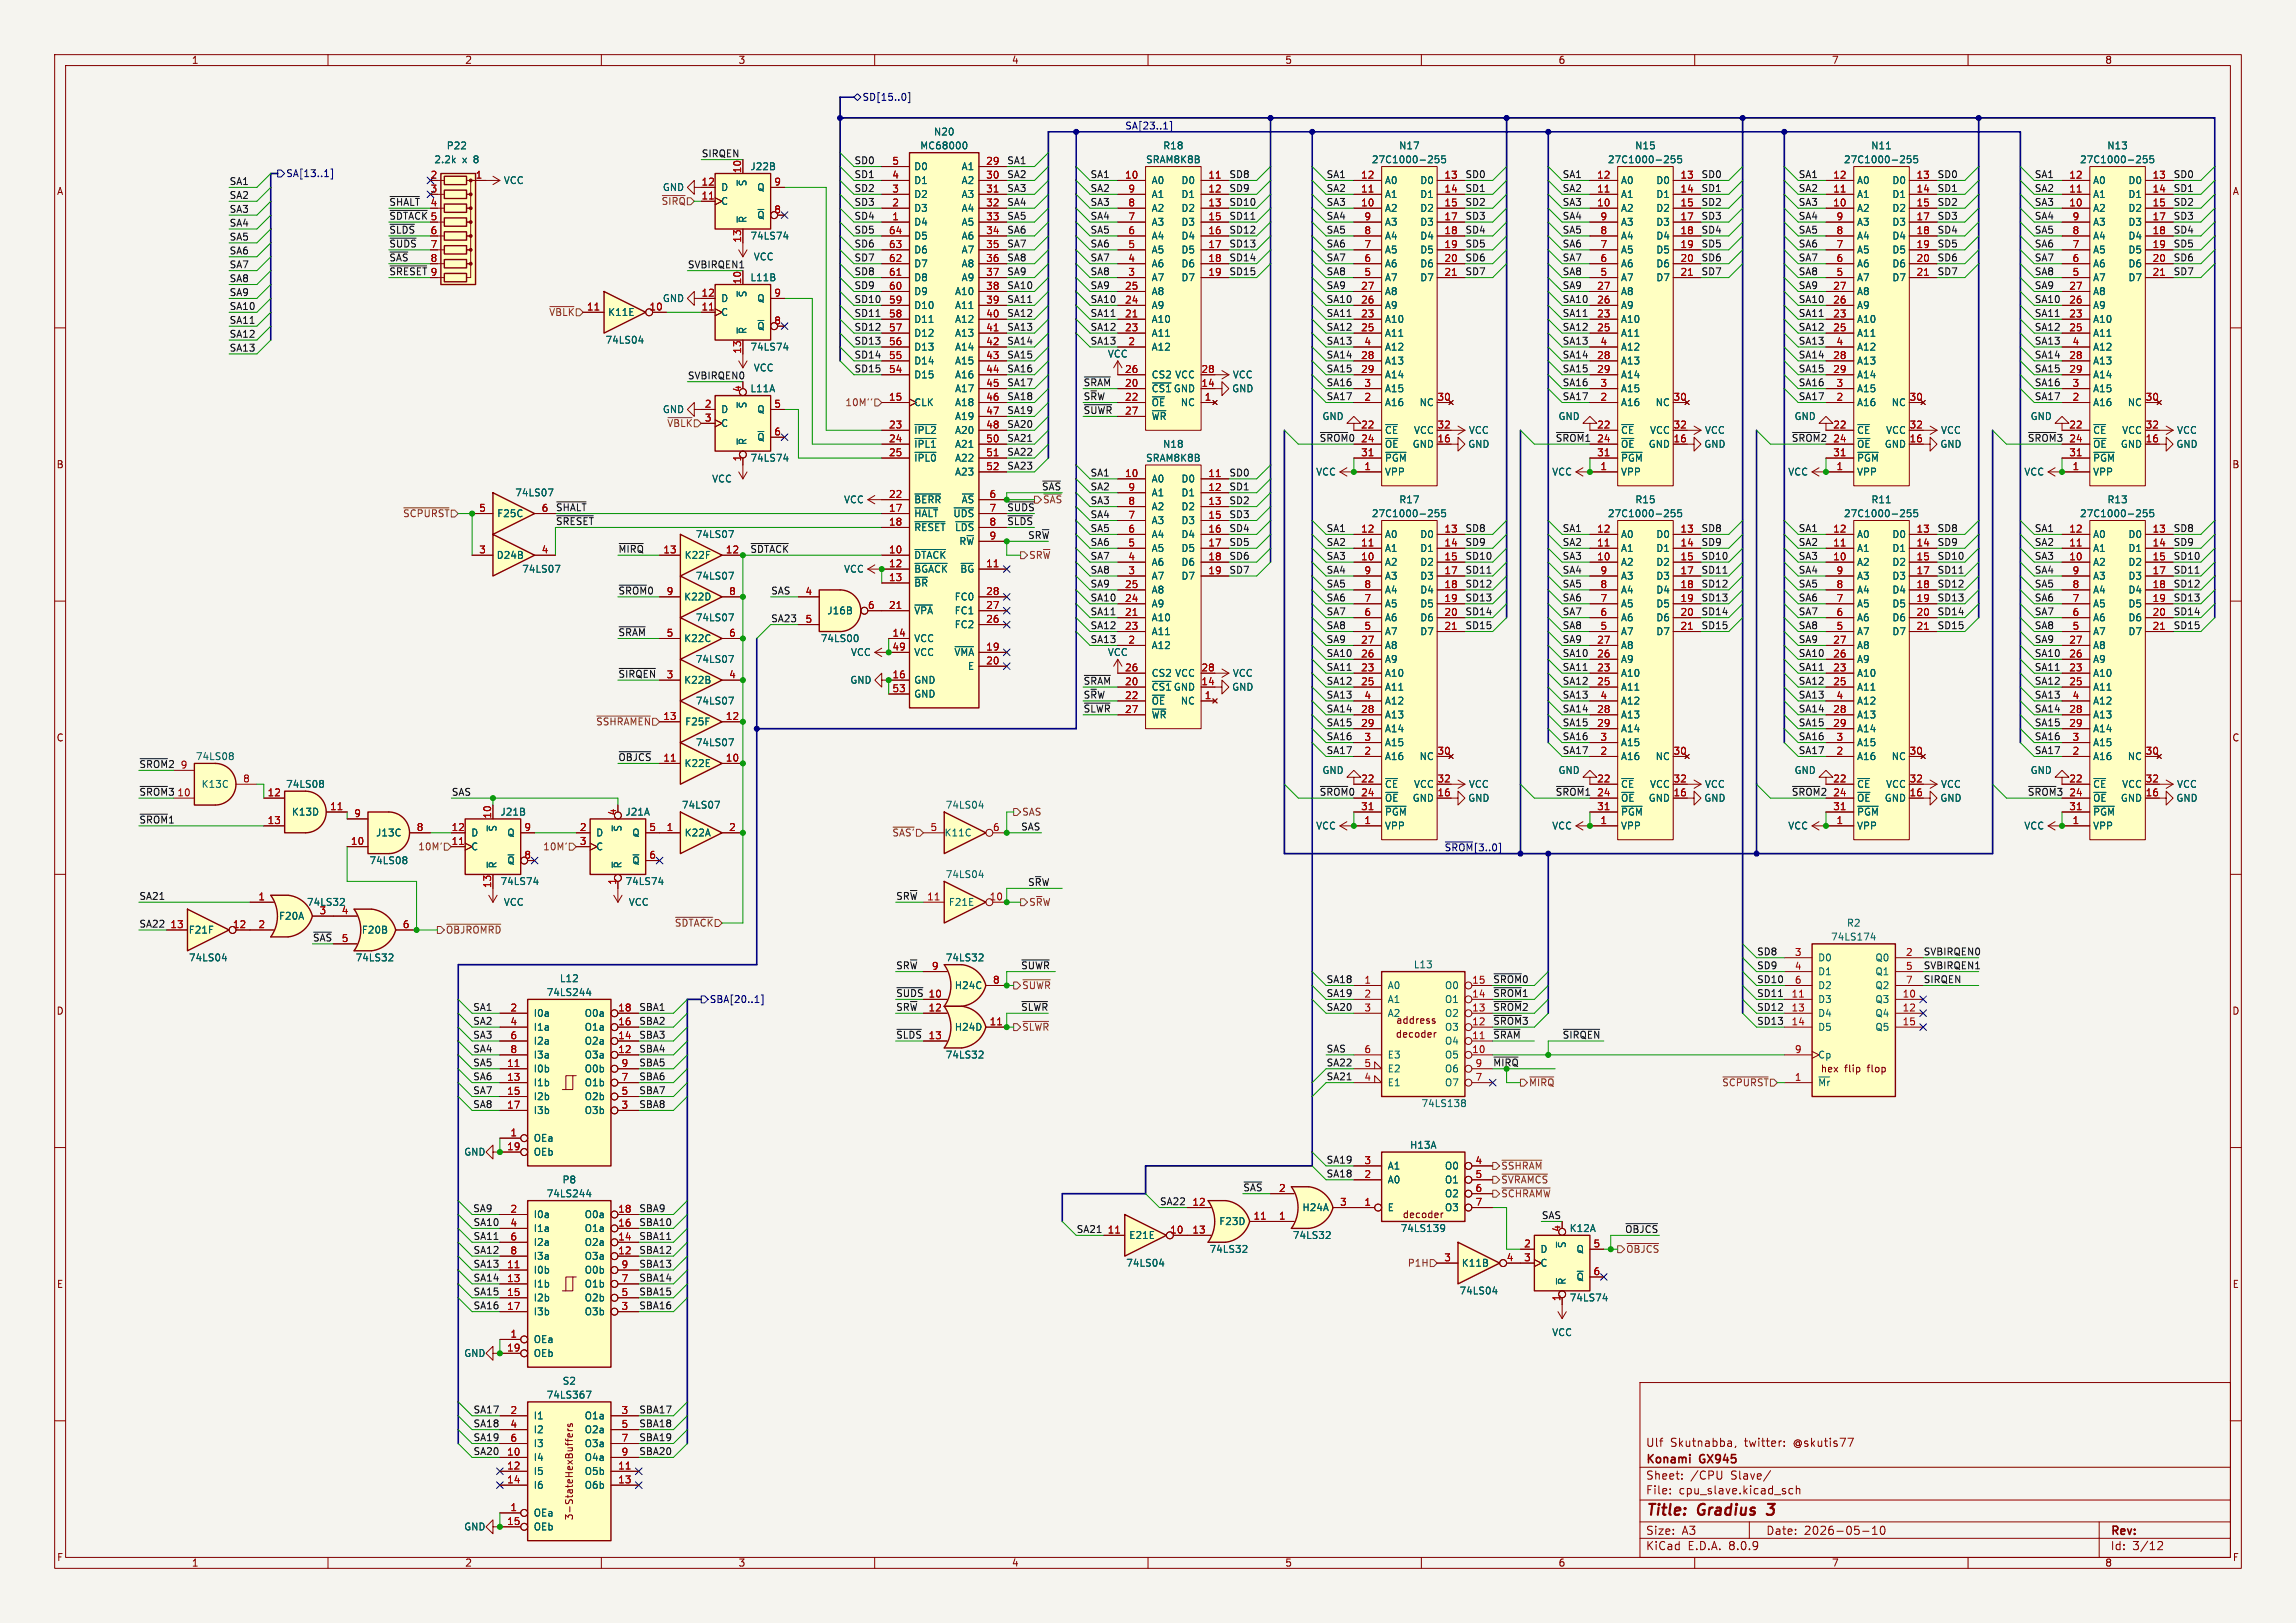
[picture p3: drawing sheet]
<svg xmlns="http://www.w3.org/2000/svg" width="420mm" height="297mm" viewBox="0 0 420 297" stroke-linecap="round" stroke-linejoin="round" font-family="sans-serif">
<defs><g id="words">
<g font-size="2.8" fill="#840000">
<text x="301" y="277.9">Title:</text>
<text x="310.6" y="277.9">Gradius</text>
<text x="324.2" y="277.9">3</text>
</g>
<g font-size="2.1" fill="#840000">
<text x="301" y="268.2">Konami</text>
<text x="301" y="265">Ulf</text>
<text x="305.5" y="265">Skutnabba,</text>
<text x="311" y="268.2">GX945</text>
<text x="319.2" y="265">twitter:</text>
<text x="328.2" y="265">@skutis77</text>
<text x="301" y="273.7">File:</text>
<text x="301" y="271">Sheet:</text>
<text x="307.1" y="273.7">cpu_slave.kicad_sch</text>
<text x="309.2" y="271">/CPU</text>
<text x="316.7" y="271">Slave/</text>
<text x="301" y="281.1">Size:</text>
<text x="307.6" y="281.1">A3</text>
<text x="323" y="281.1">Date:</text>
<text x="330" y="281.1">2026-05-10</text>
<text x="386" y="281.3">Rev:</text>
<text x="301" y="283.9">KiCad</text>
<text x="308.7" y="283.9">E.D.A.</text>
<text x="316.3" y="283.9">8.0.9</text>
<text x="386" y="283.9">Id:</text>
<text x="390.1" y="283.9">3/12</text>
</g>
<g font-size="1.8" fill="#840000">
<text x="35" y="11.9">1</text>
<text x="85" y="11.9">2</text>
<text x="135" y="11.9">3</text>
<text x="185" y="11.9">4</text>
<text x="235" y="11.9">5</text>
<text x="285" y="11.9">6</text>
<text x="335" y="11.9">7</text>
<text x="385" y="11.9">8</text>
<text x="10.3" y="35.9">A</text>
<text x="408.3" y="35.9">A</text>
<text x="10.3" y="85.9">B</text>
<text x="408.2" y="85.9">B</text>
<text x="10.3" y="135.9">C</text>
<text x="408.2" y="135.9">C</text>
<text x="10.3" y="185.9">D</text>
<text x="408.2" y="185.9">D</text>
<text x="255.2" y="190.1">decoder</text>
<text x="255.3" y="187.6">address</text>
<text x="337.4" y="196.5">flip</text>
<text x="341.8" y="196.5">flop</text>
<text x="256.5" y="223.1">decoder</text>
<text x="10.3" y="235.9">E</text>
<text x="408.3" y="235.9">E</text>
<text x="105" y="278.3" transform="rotate(-90 105 278.3)">3-StateHexBuffers</text>
<text x="10.3" y="285.9">F</text>
<text x="35" y="286.9">1</text>
<text x="85" y="286.9">2</text>
<text x="135" y="286.9">3</text>
<text x="185" y="286.9">4</text>
<text x="235" y="286.9">5</text>
<text x="285" y="286.9">6</text>
<text x="335" y="286.9">7</text>
<text x="385" y="286.9">8</text>
<text x="408.3" y="285.9">F</text>
</g>
<g font-size="1.8" fill="#000084">
<text x="157.7" y="18.6">SD[15..0]</text>
<text x="205.7" y="23.8">SA[23..1]</text>
<text x="52.3" y="32.6">SA[13..1]</text>
<text x="264.2" y="155.9">~{SROM}[3..0]</text>
<text x="129.7" y="183.7">SBA[20..1]</text>
</g>
<g font-size="1.8" fill="#006464">
<text x="81.6" y="27.5">P22</text>
<text x="168.2" y="27.5">MC68000</text>
<text x="170.7" y="25">N20</text>
<text x="212.7" y="27.5">R18</text>
<text x="255.8" y="27.5">N17</text>
<text x="299" y="27.5">N15</text>
<text x="342.2" y="27.5">N11</text>
<text x="385.4" y="27.5">N13</text>
<text x="79.4" y="30.1">2.2k</text>
<text x="84.6" y="30.1">x</text>
<text x="86.8" y="30.1">8</text>
<text x="92.1" y="33.9">VCC</text>
<text x="121.2" y="35.2">GND</text>
<text x="131.8" y="35.2">D</text>
<text x="136.8" y="34.2" transform="rotate(-90 136.8 34.2)">~{S}</text>
<text x="137.2" y="31.3">J22B</text>
<text x="138.4" y="35.2">Q</text>
<text x="167.1" y="33.9">D1</text>
<text x="167.1" y="31.3">D0</text>
<text x="175.8" y="31.3">A1</text>
<text x="175.8" y="33.9">A2</text>
<text x="209.5" y="30.1">SRAM8K8B</text>
<text x="210.6" y="33.9">A0</text>
<text x="216" y="33.9">D0</text>
<text x="250.8" y="30.1">27C1000-255</text>
<text x="253.2" y="33.9">A0</text>
<text x="259.7" y="33.9">D0</text>
<text x="294" y="30.1">27C1000-255</text>
<text x="296.4" y="33.9">A0</text>
<text x="302.9" y="33.9">D0</text>
<text x="337.2" y="30.1">27C1000-255</text>
<text x="339.6" y="33.9">A0</text>
<text x="346.1" y="33.9">D0</text>
<text x="380.4" y="30.1">27C1000-255</text>
<text x="382.8" y="33.9">A0</text>
<text x="389.2" y="33.9">D0</text>
<text x="131.8" y="37.7">C</text>
<text x="136.8" y="40.9" transform="rotate(-90 136.8 40.9)">~{R}</text>
<text x="138.4" y="40.2">~{Q}</text>
<text x="167.1" y="41.5">D4</text>
<text x="167.1" y="39">D3</text>
<text x="167.1" y="36.4">D2</text>
<text x="175.8" y="36.4">A3</text>
<text x="175.8" y="39">A4</text>
<text x="175.8" y="41.5">A5</text>
<text x="210.6" y="41.5">A3</text>
<text x="210.6" y="39">A2</text>
<text x="210.6" y="36.4">A1</text>
<text x="216" y="36.4">D1</text>
<text x="216" y="39">D2</text>
<text x="216" y="41.5">D3</text>
<text x="253.2" y="39">A2</text>
<text x="253.2" y="36.4">A1</text>
<text x="253.2" y="41.5">A3</text>
<text x="259.7" y="36.4">D1</text>
<text x="259.7" y="39">D2</text>
<text x="259.7" y="41.5">D3</text>
<text x="296.4" y="39">A2</text>
<text x="296.4" y="36.4">A1</text>
<text x="296.4" y="41.5">A3</text>
<text x="302.9" y="36.4">D1</text>
<text x="302.9" y="39">D2</text>
<text x="302.9" y="41.5">D3</text>
<text x="339.6" y="39">A2</text>
<text x="339.6" y="36.4">A1</text>
<text x="339.6" y="41.5">A3</text>
<text x="346.1" y="36.4">D1</text>
<text x="346.1" y="39">D2</text>
<text x="346.1" y="41.5">D3</text>
<text x="382.8" y="39">A2</text>
<text x="382.8" y="36.4">A1</text>
<text x="382.8" y="41.5">A3</text>
<text x="389.2" y="36.4">D1</text>
<text x="389.2" y="39">D2</text>
<text x="389.2" y="41.5">D3</text>
<text x="137.2" y="44">74LS74</text>
<text x="137.8" y="47.9">VCC</text>
<text x="167.1" y="46.6">D6</text>
<text x="167.1" y="44">D5</text>
<text x="175.8" y="44">A6</text>
<text x="175.8" y="46.6">A7</text>
<text x="210.6" y="46.6">A5</text>
<text x="210.6" y="44">A4</text>
<text x="216" y="44">D4</text>
<text x="216" y="46.6">D5</text>
<text x="253.2" y="46.6">A5</text>
<text x="253.2" y="44">A4</text>
<text x="259.7" y="44">D4</text>
<text x="259.7" y="46.6">D5</text>
<text x="296.4" y="46.6">A5</text>
<text x="296.4" y="44">A4</text>
<text x="302.9" y="44">D4</text>
<text x="302.9" y="46.6">D5</text>
<text x="339.6" y="46.6">A5</text>
<text x="339.6" y="44">A4</text>
<text x="346.1" y="44">D4</text>
<text x="346.1" y="46.6">D5</text>
<text x="382.8" y="46.6">A5</text>
<text x="382.8" y="44">A4</text>
<text x="389.2" y="44">D4</text>
<text x="389.2" y="46.6">D5</text>
<text x="137.2" y="51.7">L11B</text>
<text x="167.1" y="51.7">D8</text>
<text x="167.1" y="49.1">D7</text>
<text x="175.8" y="49.1">A8</text>
<text x="175.8" y="51.7">A9</text>
<text x="210.6" y="51.7">A7</text>
<text x="210.6" y="49.1">A6</text>
<text x="216" y="49.1">D6</text>
<text x="216" y="51.7">D7</text>
<text x="253.2" y="51.7">A7</text>
<text x="253.2" y="49.1">A6</text>
<text x="259.7" y="49.1">D6</text>
<text x="259.7" y="51.7">D7</text>
<text x="296.4" y="51.7">A7</text>
<text x="296.4" y="49.1">A6</text>
<text x="302.9" y="49.1">D6</text>
<text x="302.9" y="51.7">D7</text>
<text x="339.6" y="51.7">A7</text>
<text x="339.6" y="49.1">A6</text>
<text x="346.1" y="49.1">D6</text>
<text x="346.1" y="51.7">D7</text>
<text x="382.8" y="51.7">A7</text>
<text x="382.8" y="49.1">A6</text>
<text x="389.2" y="49.1">D6</text>
<text x="389.2" y="51.7">D7</text>
<text x="111.1" y="58">K11E</text>
<text x="121.2" y="55.5">GND</text>
<text x="131.8" y="58">C</text>
<text x="131.8" y="55.5">D</text>
<text x="136.8" y="54.5" transform="rotate(-90 136.8 54.5)">~{S}</text>
<text x="138.4" y="55.5">Q</text>
<text x="167.1" y="59.3">D11</text>
<text x="167.1" y="56.7">D10</text>
<text x="167.1" y="54.2">D9</text>
<text x="174.6" y="54.2">A10</text>
<text x="174.6" y="56.7">A11</text>
<text x="174.6" y="59.3">A12</text>
<text x="210.6" y="59.3">A10</text>
<text x="210.6" y="56.7">A9</text>
<text x="210.6" y="54.2">A8</text>
<text x="253.2" y="59.3">A10</text>
<text x="253.2" y="56.7">A9</text>
<text x="253.2" y="54.2">A8</text>
<text x="296.4" y="59.3">A10</text>
<text x="296.4" y="56.7">A9</text>
<text x="296.4" y="54.2">A8</text>
<text x="339.6" y="59.3">A10</text>
<text x="339.6" y="56.7">A9</text>
<text x="339.6" y="54.2">A8</text>
<text x="382.8" y="59.3">A10</text>
<text x="382.8" y="56.7">A9</text>
<text x="382.8" y="54.2">A8</text>
<text x="110.7" y="63.1">74LS04</text>
<text x="136.8" y="61.2" transform="rotate(-90 136.8 61.2)">~{R}</text>
<text x="137.2" y="64.4">74LS74</text>
<text x="138.4" y="60.6">~{Q}</text>
<text x="167.1" y="64.4">D13</text>
<text x="167.1" y="61.8">D12</text>
<text x="174.6" y="61.8">A13</text>
<text x="174.6" y="64.4">A14</text>
<text x="202.6" y="65.6">VCC</text>
<text x="210.6" y="64.4">A12</text>
<text x="210.6" y="61.8">A11</text>
<text x="253.2" y="61.8">A11</text>
<text x="253.2" y="64.4">A12</text>
<text x="296.4" y="61.8">A11</text>
<text x="296.4" y="64.4">A12</text>
<text x="339.6" y="61.8">A11</text>
<text x="339.6" y="64.4">A12</text>
<text x="382.8" y="61.8">A11</text>
<text x="382.8" y="64.4">A12</text>
<text x="137.2" y="72">L11A</text>
<text x="137.8" y="68.2">VCC</text>
<text x="167.1" y="69.4">D15</text>
<text x="167.1" y="66.9">D14</text>
<text x="174.6" y="66.9">A15</text>
<text x="174.6" y="69.4">A16</text>
<text x="174.6" y="72">A17</text>
<text x="210.6" y="72">~{CS1}</text>
<text x="210.6" y="69.4">CS2 VCC</text>
<text x="214.6" y="72">GND</text>
<text x="225.3" y="72">GND</text>
<text x="225.4" y="69.4">VCC</text>
<text x="253.2" y="66.9">A13</text>
<text x="253.2" y="69.4">A14</text>
<text x="253.2" y="72">A15</text>
<text x="296.4" y="66.9">A13</text>
<text x="296.4" y="69.4">A14</text>
<text x="296.4" y="72">A15</text>
<text x="339.6" y="66.9">A13</text>
<text x="339.6" y="69.4">A14</text>
<text x="339.6" y="72">A15</text>
<text x="382.8" y="66.9">A13</text>
<text x="382.8" y="69.4">A14</text>
<text x="382.8" y="72">A15</text>
<text x="121.2" y="75.8">GND</text>
<text x="131.8" y="75.8">D</text>
<text x="136.8" y="74.8" transform="rotate(-90 136.8 74.8)">~{S}</text>
<text x="138.4" y="75.8">Q</text>
<text x="167.1" y="74.5">CLK</text>
<text x="174.6" y="74.5">A18</text>
<text x="174.6" y="77.1">A19</text>
<text x="210.6" y="74.5">~{OE} NC</text>
<text x="210.6" y="77.1">~{WR}</text>
<text x="241.8" y="77.1">GND</text>
<text x="253.2" y="74.5">A16</text>
<text x="259.6" y="74.5">NC</text>
<text x="285" y="77.1">GND</text>
<text x="296.4" y="74.5">A16</text>
<text x="302.8" y="74.5">NC</text>
<text x="328.2" y="77.1">GND</text>
<text x="339.6" y="74.5">A16</text>
<text x="345.9" y="74.5">NC</text>
<text x="371.3" y="77.1">GND</text>
<text x="382.8" y="74.5">A16</text>
<text x="389.1" y="74.5">NC</text>
<text x="131.8" y="78.3">C</text>
<text x="136.8" y="81.5" transform="rotate(-90 136.8 81.5)">~{R}</text>
<text x="138.4" y="80.9">~{Q}</text>
<text x="167.1" y="79.6">~{IPL2}</text>
<text x="167.1" y="82.1">~{IPL1}</text>
<text x="174.6" y="79.6">A20</text>
<text x="174.6" y="82.1">A21</text>
<text x="212.7" y="82.1">N18</text>
<text x="253.2" y="79.6">~{CE} VCC</text>
<text x="253.2" y="82.1">~{OE}GND</text>
<text x="268.5" y="82.1">GND</text>
<text x="268.6" y="79.6">VCC</text>
<text x="296.4" y="79.6">~{CE} VCC</text>
<text x="296.4" y="82.1">~{OE}GND</text>
<text x="311.7" y="82.1">GND</text>
<text x="311.8" y="79.6">VCC</text>
<text x="339.6" y="79.6">~{CE} VCC</text>
<text x="339.6" y="82.1">~{OE}GND</text>
<text x="354.8" y="82.1">GND</text>
<text x="355" y="79.6">VCC</text>
<text x="382.8" y="79.6">~{CE} VCC</text>
<text x="382.8" y="82.1">~{OE}GND</text>
<text x="398" y="82.1">GND</text>
<text x="398.1" y="79.6">VCC</text>
<text x="130.2" y="88.5">VCC</text>
<text x="137.2" y="84.7">74LS74</text>
<text x="167.1" y="84.7">~{IPL0}</text>
<text x="174.6" y="84.7">A22</text>
<text x="174.6" y="87.2">A23</text>
<text x="209.5" y="84.7">SRAM8K8B</text>
<text x="210.6" y="88.5">A0</text>
<text x="216" y="88.5">D0</text>
<text x="240.7" y="87.2">VCC</text>
<text x="253.2" y="87.2">VPP</text>
<text x="253.2" y="84.7">~{PGM}</text>
<text x="283.8" y="87.2">VCC</text>
<text x="296.4" y="87.2">VPP</text>
<text x="296.4" y="84.7">~{PGM}</text>
<text x="327" y="87.2">VCC</text>
<text x="339.6" y="87.2">VPP</text>
<text x="339.6" y="84.7">~{PGM}</text>
<text x="370.2" y="87.2">VCC</text>
<text x="382.8" y="87.2">VPP</text>
<text x="382.8" y="84.7">~{PGM}</text>
<text x="90.9" y="94.8">F25C</text>
<text x="94.2" y="91">74LS07</text>
<text x="154.3" y="92.3">VCC</text>
<text x="167.1" y="94.8">~{HALT} ~{UDS}</text>
<text x="167.1" y="92.3">~{BERR}</text>
<text x="175.8" y="92.3">~{AS}</text>
<text x="210.6" y="93.6">A2</text>
<text x="210.6" y="91">A1</text>
<text x="216" y="91">D1</text>
<text x="216" y="93.6">D2</text>
<text x="250.8" y="94.8">27C1000-255</text>
<text x="255.9" y="92.3">R17</text>
<text x="294" y="94.8">27C1000-255</text>
<text x="299" y="92.3">R15</text>
<text x="337.2" y="94.8">27C1000-255</text>
<text x="342.2" y="92.3">R11</text>
<text x="380.4" y="94.8">27C1000-255</text>
<text x="385.4" y="92.3">R13</text>
<text x="127.2" y="98.7">74LS07</text>
<text x="167.1" y="97.4">~{RESET}~{LDS}</text>
<text x="175.4" y="99.9">R~{W}</text>
<text x="210.6" y="101.2">A5</text>
<text x="210.6" y="98.7">A4</text>
<text x="210.6" y="96.1">A3</text>
<text x="216" y="96.1">D3</text>
<text x="216" y="98.7">D4</text>
<text x="216" y="101.2">D5</text>
<text x="253.2" y="101.2">A1</text>
<text x="253.2" y="98.7">A0</text>
<text x="259.7" y="98.7">D0</text>
<text x="259.7" y="101.2">D1</text>
<text x="296.4" y="101.2">A1</text>
<text x="296.4" y="98.7">A0</text>
<text x="302.9" y="98.7">D0</text>
<text x="302.9" y="101.2">D1</text>
<text x="339.6" y="101.2">A1</text>
<text x="339.6" y="98.7">A0</text>
<text x="346.1" y="98.7">D0</text>
<text x="346.1" y="101.2">D1</text>
<text x="382.8" y="101.2">A1</text>
<text x="382.8" y="98.7">A0</text>
<text x="389.2" y="98.7">D0</text>
<text x="389.2" y="101.2">D1</text>
<text x="90.8" y="102.5">D24B</text>
<text x="95.4" y="105">74LS07</text>
<text x="125.1" y="102.5">K22F</text>
<text x="127.2" y="106.3">74LS07</text>
<text x="154.3" y="105">VCC</text>
<text x="167.1" y="102.5">~{DTACK}</text>
<text x="167.1" y="105">~{BGACK}~{BG}</text>
<text x="167.1" y="107.5">~{BR}</text>
<text x="210.6" y="106.3">A7</text>
<text x="210.6" y="103.7">A6</text>
<text x="216" y="103.7">D6</text>
<text x="216" y="106.3">D7</text>
<text x="253.2" y="103.7">A2</text>
<text x="253.2" y="106.3">A3</text>
<text x="259.7" y="103.7">D2</text>
<text x="259.7" y="106.3">D3</text>
<text x="296.4" y="103.7">A2</text>
<text x="296.4" y="106.3">A3</text>
<text x="302.9" y="103.7">D2</text>
<text x="302.9" y="106.3">D3</text>
<text x="339.6" y="103.7">A2</text>
<text x="339.6" y="106.3">A3</text>
<text x="346.1" y="103.7">D2</text>
<text x="346.1" y="106.3">D3</text>
<text x="382.8" y="103.7">A2</text>
<text x="382.8" y="106.3">A3</text>
<text x="389.2" y="103.7">D2</text>
<text x="389.2" y="106.3">D3</text>
<text x="125.1" y="110.1">K22D</text>
<text x="127.2" y="113.9">74LS07</text>
<text x="151.2" y="112.6">J16B</text>
<text x="167.1" y="112.6">~{VPA}</text>
<text x="174.5" y="112.6">FC1</text>
<text x="174.5" y="110.1">FC0</text>
<text x="210.6" y="113.9">A10</text>
<text x="210.6" y="111.4">A9</text>
<text x="210.6" y="108.8">A8</text>
<text x="253.2" y="113.9">A6</text>
<text x="253.2" y="111.4">A5</text>
<text x="253.2" y="108.8">A4</text>
<text x="259.7" y="108.8">D4</text>
<text x="259.7" y="111.4">D5</text>
<text x="259.7" y="113.9">D6</text>
<text x="296.4" y="113.9">A6</text>
<text x="296.4" y="111.4">A5</text>
<text x="296.4" y="108.8">A4</text>
<text x="302.9" y="108.8">D4</text>
<text x="302.9" y="111.4">D5</text>
<text x="302.9" y="113.9">D6</text>
<text x="339.6" y="113.9">A6</text>
<text x="339.6" y="111.4">A5</text>
<text x="339.6" y="108.8">A4</text>
<text x="346.1" y="108.8">D4</text>
<text x="346.1" y="111.4">D5</text>
<text x="346.1" y="113.9">D6</text>
<text x="382.8" y="113.9">A6</text>
<text x="382.8" y="111.4">A5</text>
<text x="382.8" y="108.8">A4</text>
<text x="389.2" y="108.8">D4</text>
<text x="389.2" y="111.4">D5</text>
<text x="389.2" y="113.9">D6</text>
<text x="125.1" y="117.7">K22C</text>
<text x="150" y="117.7">74LS00</text>
<text x="167.1" y="117.7">VCC</text>
<text x="174.5" y="115.2">FC2</text>
<text x="210.6" y="119">A12</text>
<text x="210.6" y="116.4">A11</text>
<text x="253.2" y="119">A8</text>
<text x="253.2" y="116.4">A7</text>
<text x="259.7" y="116.4">D7</text>
<text x="296.4" y="119">A8</text>
<text x="296.4" y="116.4">A7</text>
<text x="302.9" y="116.4">D7</text>
<text x="339.6" y="119">A8</text>
<text x="339.6" y="116.4">A7</text>
<text x="346.1" y="116.4">D7</text>
<text x="382.8" y="119">A8</text>
<text x="382.8" y="116.4">A7</text>
<text x="389.2" y="116.4">D7</text>
<text x="125.1" y="125.3">K22B</text>
<text x="127.2" y="121.5">74LS07</text>
<text x="155.4" y="125.3">GND</text>
<text x="155.6" y="120.2">VCC</text>
<text x="167.1" y="125.3">GND</text>
<text x="167.1" y="120.2">VCC</text>
<text x="174.5" y="120.2">~{VMA}</text>
<text x="177" y="122.8">E</text>
<text x="202.6" y="120.2">VCC</text>
<text x="210.6" y="124.1">CS2 VCC</text>
<text x="225.4" y="124.1">VCC</text>
<text x="253.2" y="124.1">A10</text>
<text x="253.2" y="121.5">A9</text>
<text x="296.4" y="124.1">A10</text>
<text x="296.4" y="121.5">A9</text>
<text x="339.6" y="124.1">A10</text>
<text x="339.6" y="121.5">A9</text>
<text x="382.8" y="124.1">A10</text>
<text x="382.8" y="121.5">A9</text>
<text x="127.2" y="129.1">74LS07</text>
<text x="167.1" y="127.9">GND</text>
<text x="210.6" y="126.6">~{CS1}</text>
<text x="210.6" y="129.1">~{OE} NC</text>
<text x="210.6" y="131.7">~{WR}</text>
<text x="214.6" y="126.6">GND</text>
<text x="225.3" y="126.6">GND</text>
<text x="253.2" y="126.6">A11</text>
<text x="253.2" y="131.7">A13</text>
<text x="253.2" y="129.1">A12</text>
<text x="296.4" y="126.6">A11</text>
<text x="296.4" y="131.7">A13</text>
<text x="296.4" y="129.1">A12</text>
<text x="339.6" y="126.6">A11</text>
<text x="339.6" y="131.7">A13</text>
<text x="339.6" y="129.1">A12</text>
<text x="382.8" y="126.6">A11</text>
<text x="382.8" y="131.7">A13</text>
<text x="382.8" y="129.1">A12</text>
<text x="125.2" y="132.9">F25F</text>
<text x="127.2" y="136.8">74LS07</text>
<text x="253.2" y="134.2">A14</text>
<text x="253.2" y="136.8">A15</text>
<text x="296.4" y="134.2">A14</text>
<text x="296.4" y="136.8">A15</text>
<text x="339.6" y="134.2">A14</text>
<text x="339.6" y="136.8">A15</text>
<text x="382.8" y="134.2">A14</text>
<text x="382.8" y="136.8">A15</text>
<text x="35.7" y="139.3">74LS08</text>
<text x="125.1" y="140.6">K22E</text>
<text x="241.8" y="141.8">GND</text>
<text x="253.2" y="139.3">A16</text>
<text x="259.6" y="139.3">NC</text>
<text x="285" y="141.8">GND</text>
<text x="296.4" y="139.3">A16</text>
<text x="302.8" y="139.3">NC</text>
<text x="328.2" y="141.8">GND</text>
<text x="339.6" y="139.3">A16</text>
<text x="345.9" y="139.3">NC</text>
<text x="371.3" y="141.8">GND</text>
<text x="382.8" y="139.3">A16</text>
<text x="389.1" y="139.3">NC</text>
<text x="36.8" y="144.4">K13C</text>
<text x="52.2" y="144.4">74LS08</text>
<text x="53.3" y="149.5">K13D</text>
<text x="91.4" y="149.5">J21B</text>
<text x="114.3" y="149.5">J21A</text>
<text x="124.6" y="148.2">74LS07</text>
<text x="172.9" y="148.2">74LS04</text>
<text x="253.2" y="144.4">~{CE} VCC</text>
<text x="253.2" y="146.9">~{OE}GND</text>
<text x="253.2" y="149.5">~{PGM}</text>
<text x="268.5" y="146.9">GND</text>
<text x="268.6" y="144.4">VCC</text>
<text x="296.4" y="144.4">~{CE} VCC</text>
<text x="296.4" y="146.9">~{OE}GND</text>
<text x="296.4" y="149.5">~{PGM}</text>
<text x="311.7" y="146.9">GND</text>
<text x="311.8" y="144.4">VCC</text>
<text x="339.6" y="144.4">~{CE} VCC</text>
<text x="339.6" y="146.9">~{OE}GND</text>
<text x="339.6" y="149.5">~{PGM}</text>
<text x="354.8" y="146.9">GND</text>
<text x="355" y="144.4">VCC</text>
<text x="382.8" y="144.4">~{CE} VCC</text>
<text x="382.8" y="146.9">~{OE}GND</text>
<text x="382.8" y="149.5">~{PGM}</text>
<text x="398" y="146.9">GND</text>
<text x="398.1" y="144.4">VCC</text>
<text x="68.7" y="153.3">J13C</text>
<text x="86.1" y="155.8">C</text>
<text x="86.1" y="153.3">D</text>
<text x="91" y="152.3" transform="rotate(-90 91 152.3)">~{S}</text>
<text x="92.7" y="153.3">Q</text>
<text x="109" y="153.3">D</text>
<text x="109" y="155.8">C</text>
<text x="113.9" y="152.3" transform="rotate(-90 113.9 152.3)">~{S}</text>
<text x="115.6" y="153.3">Q</text>
<text x="125.1" y="153.3">K22A</text>
<text x="172.7" y="153.3">K11C</text>
<text x="240.7" y="152">VCC</text>
<text x="253.2" y="152">VPP</text>
<text x="283.8" y="152">VCC</text>
<text x="296.4" y="152">VPP</text>
<text x="327" y="152">VCC</text>
<text x="339.6" y="152">VPP</text>
<text x="370.2" y="152">VCC</text>
<text x="382.8" y="152">VPP</text>
<text x="67.5" y="158.3">74LS08</text>
<text x="91" y="159" transform="rotate(-90 91 159)">~{R}</text>
<text x="92.7" y="158.3">~{Q}</text>
<text x="113.9" y="159" transform="rotate(-90 113.9 159)">~{R}</text>
<text x="115.6" y="158.3">~{Q}</text>
<text x="172.9" y="160.9">74LS04</text>
<text x="56.1" y="166">74LS32</text>
<text x="91.4" y="162.2">74LS74</text>
<text x="92.1" y="166">VCC</text>
<text x="114.3" y="162.2">74LS74</text>
<text x="114.9" y="166">VCC</text>
<text x="173.5" y="166">F21E</text>
<text x="34.4" y="171">F21F</text>
<text x="50.9" y="168.5">F20A</text>
<text x="66.1" y="171">F20B</text>
<text x="334.8" y="172.3">74LS174</text>
<text x="337.7" y="169.8">R2</text>
<text x="34.5" y="176.1">74LS04</text>
<text x="64.9" y="176.1">74LS32</text>
<text x="102.3" y="179.9">L12</text>
<text x="172.9" y="176.1">74LS32</text>
<text x="258.5" y="177.4">L13</text>
<text x="332.5" y="176.1">D0</text>
<text x="332.5" y="178.7">D1</text>
<text x="343" y="176.1">Q0</text>
<text x="343" y="178.7">Q1</text>
<text x="99.9" y="182.5">74LS244</text>
<text x="174.6" y="181.2">H24C</text>
<text x="253.7" y="181.2">A0</text>
<text x="253.7" y="183.7">A1</text>
<text x="264.2" y="183.7">O1</text>
<text x="264.2" y="181.2">O0</text>
<text x="332.5" y="183.7">D3</text>
<text x="332.5" y="181.2">D2</text>
<text x="343" y="183.7">Q3</text>
<text x="343" y="181.2">Q2</text>
<text x="97.5" y="186.3">I0a</text>
<text x="97.5" y="188.8">I1a</text>
<text x="97.5" y="191.4">I2a</text>
<text x="106.9" y="191.4">O2a</text>
<text x="106.9" y="188.8">O1a</text>
<text x="106.9" y="186.3">O0a</text>
<text x="174.6" y="188.8">H24D</text>
<text x="253.7" y="186.3">A2</text>
<text x="264.2" y="191.4">O4</text>
<text x="264.2" y="188.8">O3</text>
<text x="264.2" y="186.3">O2</text>
<text x="332.5" y="186.3">D4</text>
<text x="332.5" y="188.8">D5</text>
<text x="343" y="186.3">Q4</text>
<text x="343" y="188.8">Q5</text>
<text x="97.5" y="196.4">I0b</text>
<text x="97.5" y="193.9">I3a</text>
<text x="106.9" y="193.9">O3a</text>
<text x="106.9" y="196.4">O0b</text>
<text x="172.9" y="193.9">74LS32</text>
<text x="253.7" y="196.4">E2</text>
<text x="253.7" y="193.9">E3</text>
<text x="264.2" y="193.9">O5</text>
<text x="264.2" y="196.4">O6</text>
<text x="332.5" y="193.9">Cp</text>
<text x="333" y="196.5">hex</text>
<text x="97.5" y="199">I1b</text>
<text x="97.5" y="201.5">I2b</text>
<text x="106.9" y="201.5">O2b</text>
<text x="106.9" y="199">O1b</text>
<text x="253.7" y="199">E1</text>
<text x="259.9" y="202.8">74LS138</text>
<text x="264.2" y="199">O7</text>
<text x="332.5" y="199">~{Mr}</text>
<text x="97.5" y="209.1">OEa</text>
<text x="97.5" y="204.1">I3b</text>
<text x="106.9" y="204.1">O3b</text>
<text x="84.8" y="211.7">GND</text>
<text x="97.5" y="211.7">OEb</text>
<text x="253.7" y="214.2">A1</text>
<text x="257.8" y="210.4">H13A</text>
<text x="264.2" y="214.2">O0</text>
<text x="99.9" y="219.3">74LS244</text>
<text x="102.8" y="216.8">P8</text>
<text x="238.1" y="221.8">H24A</text>
<text x="253.7" y="221.8">E</text>
<text x="253.7" y="216.8">A0</text>
<text x="264.2" y="216.8">O1</text>
<text x="264.2" y="219.3">O2</text>
<text x="264.2" y="221.8">O3</text>
<text x="97.5" y="223.1">I0a</text>
<text x="97.5" y="225.7">I1a</text>
<text x="106.9" y="225.7">O1a</text>
<text x="106.9" y="223.1">O0a</text>
<text x="206.5" y="226.9">E21E</text>
<text x="222.9" y="224.4">F23D</text>
<text x="236.4" y="226.9">74LS32</text>
<text x="256.1" y="225.7">74LS139</text>
<text x="287" y="225.7">K12A</text>
<text x="97.5" y="233.3">I0b</text>
<text x="97.5" y="228.2">I2a</text>
<text x="97.5" y="230.7">I3a</text>
<text x="106.9" y="230.7">O3a</text>
<text x="106.9" y="228.2">O2a</text>
<text x="106.9" y="233.3">O0b</text>
<text x="205.9" y="232">74LS04</text>
<text x="221.2" y="229.5">74LS32</text>
<text x="267.3" y="232">K11B</text>
<text x="281.7" y="229.5">D</text>
<text x="281.7" y="232">C</text>
<text x="286.6" y="228.5" transform="rotate(-90 286.6 228.5)">~{S}</text>
<text x="288.3" y="229.5">Q</text>
<text x="97.5" y="235.8">I1b</text>
<text x="97.5" y="238.4">I2b</text>
<text x="106.9" y="238.4">O2b</text>
<text x="106.9" y="235.8">O1b</text>
<text x="266.9" y="237.1">74LS04</text>
<text x="286.6" y="235.2" transform="rotate(-90 286.6 235.2)">~{R}</text>
<text x="287" y="238.4">74LS74</text>
<text x="288.3" y="234.5">~{Q}</text>
<text x="97.5" y="246">OEa</text>
<text x="97.5" y="240.9">I3b</text>
<text x="106.9" y="240.9">O3b</text>
<text x="283.8" y="244.7">VCC</text>
<text x="84.8" y="248.5">GND</text>
<text x="97.5" y="248.5">OEb</text>
<text x="99.9" y="256.1">74LS367</text>
<text x="102.8" y="253.6">S2</text>
<text x="97.5" y="259.9">I1</text>
<text x="97.5" y="262.5">I2</text>
<text x="106.9" y="259.9">O1a</text>
<text x="106.9" y="262.5">O2a</text>
<text x="97.5" y="267.6">I4</text>
<text x="97.5" y="265">I3</text>
<text x="106.9" y="265">O3a</text>
<text x="106.9" y="267.6">O4a</text>
<text x="97.5" y="270.1">I5</text>
<text x="97.5" y="272.6">I6</text>
<text x="106.9" y="270.1">O5b</text>
<text x="106.9" y="272.6">O6b</text>
<text x="84.8" y="280.3">GND</text>
<text x="97.5" y="277.7">OEa</text>
<text x="97.5" y="280.3">OEb</text>
</g>
<g font-size="1.8" fill="#0f0f0f">
<text x="128.3" y="28.9">SIRQEN</text>
<text x="41.9" y="33.9">SA1</text>
<text x="156.2" y="30.1">SD0</text>
<text x="156.2" y="35.2">SD2</text>
<text x="156.2" y="32.7">SD1</text>
<text x="184.1" y="30.1">SA1</text>
<text x="184.1" y="35.2">SA3</text>
<text x="184.1" y="32.7">SA2</text>
<text x="199.4" y="32.7">SA1</text>
<text x="199.4" y="35.2">SA2</text>
<text x="224.8" y="32.7">SD8</text>
<text x="224.8" y="35.2">SD9</text>
<text x="242.6" y="32.7">SA1</text>
<text x="242.6" y="35.2">SA2</text>
<text x="268" y="35.2">SD1</text>
<text x="268" y="32.7">SD0</text>
<text x="285.8" y="32.7">SA1</text>
<text x="285.8" y="35.2">SA2</text>
<text x="311.1" y="35.2">SD1</text>
<text x="311.1" y="32.7">SD0</text>
<text x="328.9" y="35.2">SA2</text>
<text x="328.9" y="32.7">SA1</text>
<text x="354.3" y="32.7">SD0</text>
<text x="354.3" y="35.2">SD1</text>
<text x="372.1" y="32.7">SA1</text>
<text x="372.1" y="35.2">SA2</text>
<text x="397.5" y="35.2">SD1</text>
<text x="397.5" y="32.7">SD0</text>
<text x="41.9" y="39">SA3</text>
<text x="41.9" y="41.6">SA4</text>
<text x="41.9" y="36.5">SA2</text>
<text x="71.1" y="37.8">~{SHALT}4</text>
<text x="71.1" y="40.3">~{SDTACK}</text>
<text x="156.2" y="40.3">SD4</text>
<text x="156.2" y="37.8">SD3</text>
<text x="184.1" y="37.8">SA4</text>
<text x="184.1" y="40.3">SA5</text>
<text x="199.4" y="40.3">SA4</text>
<text x="199.4" y="37.8">SA3</text>
<text x="224.8" y="40.3">SD11</text>
<text x="224.8" y="37.8">SD10</text>
<text x="242.6" y="40.3">SA4</text>
<text x="242.6" y="37.8">SA3</text>
<text x="268" y="37.8">SD2</text>
<text x="268" y="40.3">SD3</text>
<text x="285.8" y="37.8">SA3</text>
<text x="285.8" y="40.3">SA4</text>
<text x="311.1" y="40.3">SD3</text>
<text x="311.1" y="37.8">SD2</text>
<text x="328.9" y="37.8">SA3</text>
<text x="328.9" y="40.3">SA4</text>
<text x="354.3" y="37.8">SD2</text>
<text x="354.3" y="40.3">SD3</text>
<text x="372.1" y="37.8">SA3</text>
<text x="372.1" y="40.3">SA4</text>
<text x="397.5" y="40.3">SD3</text>
<text x="397.5" y="37.8">SD2</text>
<text x="41.9" y="44.1">SA5</text>
<text x="41.9" y="46.6">SA6</text>
<text x="71.1" y="42.8">~{SLDS} 6</text>
<text x="71.1" y="45.4">~{SUDS} 7</text>
<text x="71.1" y="47.9">~{SAS}</text>
<text x="156.2" y="42.8">SD5</text>
<text x="156.2" y="47.9">SD7</text>
<text x="156.2" y="45.4">SD6</text>
<text x="184.1" y="42.8">SA6</text>
<text x="184.1" y="45.4">SA7</text>
<text x="184.1" y="47.9">SA8</text>
<text x="199.4" y="47.9">SA7</text>
<text x="199.4" y="45.4">SA6</text>
<text x="199.4" y="42.8">SA5</text>
<text x="224.8" y="47.9">SD14</text>
<text x="224.8" y="45.4">SD13</text>
<text x="224.8" y="42.8">SD12</text>
<text x="242.6" y="45.4">SA6</text>
<text x="242.6" y="47.9">SA7</text>
<text x="242.6" y="42.8">SA5</text>
<text x="268" y="45.4">SD5</text>
<text x="268" y="42.8">SD4</text>
<text x="268" y="47.9">SD6</text>
<text x="285.8" y="45.4">SA6</text>
<text x="285.8" y="42.8">SA5</text>
<text x="285.8" y="47.9">SA7</text>
<text x="311.1" y="42.8">SD4</text>
<text x="311.1" y="47.9">SD6</text>
<text x="311.1" y="45.4">SD5</text>
<text x="328.9" y="45.4">SA6</text>
<text x="328.9" y="42.8">SA5</text>
<text x="328.9" y="47.9">SA7</text>
<text x="354.3" y="42.8">SD4</text>
<text x="354.3" y="47.9">SD6</text>
<text x="354.3" y="45.4">SD5</text>
<text x="372.1" y="45.4">SA6</text>
<text x="372.1" y="42.8">SA5</text>
<text x="372.1" y="47.9">SA7</text>
<text x="397.5" y="47.9">SD6</text>
<text x="397.5" y="45.4">SD5</text>
<text x="397.5" y="42.8">SD4</text>
<text x="41.9" y="51.7">SA8</text>
<text x="41.9" y="49.2">SA7</text>
<text x="71.1" y="50.5">~{SRESET}</text>
<text x="125.7" y="49.2">SVBIRQEN1</text>
<text x="156.2" y="53">SD9</text>
<text x="156.2" y="50.5">SD8</text>
<text x="184.1" y="53">SA10</text>
<text x="184.1" y="50.5">SA9</text>
<text x="199.4" y="50.5">SA8</text>
<text x="199.4" y="53">SA9</text>
<text x="224.8" y="50.5">SD15</text>
<text x="242.6" y="50.5">SA8</text>
<text x="242.6" y="53">SA9</text>
<text x="268" y="50.5">SD7</text>
<text x="285.8" y="50.5">SA8</text>
<text x="285.8" y="53">SA9</text>
<text x="311.1" y="50.5">SD7</text>
<text x="328.9" y="50.5">SA8</text>
<text x="328.9" y="53">SA9</text>
<text x="354.3" y="50.5">SD7</text>
<text x="372.1" y="50.5">SA8</text>
<text x="372.1" y="53">SA9</text>
<text x="397.5" y="50.5">SD7</text>
<text x="41.9" y="54.3">SA9</text>
<text x="41.9" y="56.8">SA10</text>
<text x="41.9" y="59.3">SA11</text>
<text x="156.2" y="55.5">SD10</text>
<text x="156.2" y="58.1">SD11</text>
<text x="184.1" y="58.1">SA12</text>
<text x="184.1" y="55.5">SA11</text>
<text x="199.4" y="58.1">SA11</text>
<text x="199.4" y="55.5">SA10</text>
<text x="242.6" y="58.1">SA11</text>
<text x="242.6" y="55.5">SA10</text>
<text x="285.8" y="58.1">SA11</text>
<text x="285.8" y="55.5">SA10</text>
<text x="328.9" y="55.5">SA10</text>
<text x="328.9" y="58.1">SA11</text>
<text x="372.1" y="58.1">SA11</text>
<text x="372.1" y="55.5">SA10</text>
<text x="41.9" y="61.9">SA12</text>
<text x="41.9" y="64.4">SA13</text>
<text x="156.2" y="60.6">SD12</text>
<text x="156.2" y="65.7">SD14</text>
<text x="156.2" y="63.2">SD13</text>
<text x="184.1" y="63.2">SA14</text>
<text x="184.1" y="60.6">SA13</text>
<text x="184.1" y="65.7">SA15</text>
<text x="199.4" y="60.6">SA12</text>
<text x="199.4" y="63.2">SA13</text>
<text x="242.6" y="65.7">SA14</text>
<text x="242.6" y="63.2">SA13</text>
<text x="242.6" y="60.6">SA12</text>
<text x="285.8" y="63.2">SA13</text>
<text x="285.8" y="65.7">SA14</text>
<text x="285.8" y="60.6">SA12</text>
<text x="328.9" y="63.2">SA13</text>
<text x="328.9" y="60.6">SA12</text>
<text x="328.9" y="65.7">SA14</text>
<text x="372.1" y="60.6">SA12</text>
<text x="372.1" y="63.2">SA13</text>
<text x="372.1" y="65.7">SA14</text>
<text x="125.7" y="69.5">SVBIRQEN0</text>
<text x="156.2" y="68.2">SD15</text>
<text x="184.1" y="68.2">SA16</text>
<text x="184.1" y="70.8">SA17</text>
<text x="198.1" y="70.8">~{SRAM}20</text>
<text x="242.6" y="70.8">SA16</text>
<text x="242.6" y="68.2">SA15</text>
<text x="285.8" y="68.2">SA15</text>
<text x="285.8" y="70.8">SA16</text>
<text x="328.9" y="70.8">SA16</text>
<text x="328.9" y="68.2">SA15</text>
<text x="372.1" y="70.8">SA16</text>
<text x="372.1" y="68.2">SA15</text>
<text x="184.1" y="75.9">SA19</text>
<text x="184.1" y="73.3">SA18</text>
<text x="198.1" y="73.3">S~{R}W 22</text>
<text x="198.1" y="75.9">~{SUWR}27</text>
<text x="242.6" y="73.3">SA17</text>
<text x="285.8" y="73.3">SA17</text>
<text x="328.9" y="73.3">SA17</text>
<text x="372.1" y="73.3">SA17</text>
<text x="184.1" y="80.9">SA21</text>
<text x="184.1" y="78.4">SA20</text>
<text x="184.1" y="83.5">SA22</text>
<text x="241.3" y="80.9">~{SROM}0</text>
<text x="284.5" y="80.9">~{SROM}1</text>
<text x="327.7" y="80.9">~{SROM}2</text>
<text x="370.8" y="80.9">~{SROM}3</text>
<text x="184.1" y="86">SA23</text>
<text x="190.5" y="89.8">~{SAS}</text>
<text x="199.4" y="87.3">SA1</text>
<text x="199.4" y="89.8">SA2</text>
<text x="224.8" y="87.3">SD0</text>
<text x="224.8" y="89.8">SD1</text>
<text x="101.6" y="93.6">~{SHALT}</text>
<text x="184.1" y="93.6">~{SUDS}</text>
<text x="199.4" y="94.9">SA4</text>
<text x="199.4" y="92.4">SA3</text>
<text x="224.8" y="92.4">SD2</text>
<text x="224.8" y="94.9">SD3</text>
<text x="101.6" y="96.2">~{SRESET}</text>
<text x="113" y="101.3">~{MIRQ}</text>
<text x="137.2" y="101.3">~{SDTACK}</text>
<text x="184.1" y="96.2">~{SLDS}</text>
<text x="188" y="98.7">SR~{W}</text>
<text x="199.4" y="100">SA6</text>
<text x="199.4" y="97.4">SA5</text>
<text x="224.8" y="97.4">SD4</text>
<text x="224.8" y="100">SD5</text>
<text x="242.6" y="100">SA2</text>
<text x="242.6" y="97.4">SA1</text>
<text x="268" y="97.4">SD8</text>
<text x="268" y="100">SD9</text>
<text x="285.8" y="100">SA2</text>
<text x="285.8" y="97.4">SA1</text>
<text x="311.1" y="100">SD9</text>
<text x="311.1" y="97.4">SD8</text>
<text x="328.9" y="100">SA2</text>
<text x="328.9" y="97.4">SA1</text>
<text x="354.3" y="97.4">SD8</text>
<text x="354.3" y="100">SD9</text>
<text x="372.1" y="100">SA2</text>
<text x="372.1" y="97.4">SA1</text>
<text x="397.5" y="97.4">SD8</text>
<text x="397.5" y="100">SD9</text>
<text x="199.4" y="105.1">SA8</text>
<text x="199.4" y="102.5">SA7</text>
<text x="199.4" y="107.6">SA9</text>
<text x="224.8" y="102.5">SD6</text>
<text x="224.8" y="105.1">SD7</text>
<text x="242.6" y="102.5">SA3</text>
<text x="242.6" y="107.6">SA5</text>
<text x="242.6" y="105.1">SA4</text>
<text x="268" y="107.6">SD12</text>
<text x="268" y="102.5">SD10</text>
<text x="268" y="105.1">SD11</text>
<text x="285.8" y="107.6">SA5</text>
<text x="285.8" y="105.1">SA4</text>
<text x="285.8" y="102.5">SA3</text>
<text x="311.1" y="102.5">SD10</text>
<text x="311.1" y="105.1">SD11</text>
<text x="311.1" y="107.6">SD12</text>
<text x="328.9" y="102.5">SA3</text>
<text x="328.9" y="107.6">SA5</text>
<text x="328.9" y="105.1">SA4</text>
<text x="354.3" y="105.1">SD11</text>
<text x="354.3" y="102.5">SD10</text>
<text x="354.3" y="107.6">SD12</text>
<text x="372.1" y="105.1">SA4</text>
<text x="372.1" y="107.6">SA5</text>
<text x="372.1" y="102.5">SA3</text>
<text x="397.5" y="107.6">SD12</text>
<text x="397.5" y="102.5">SD10</text>
<text x="397.5" y="105.1">SD11</text>
<text x="113" y="108.9">~{SROM}0</text>
<text x="141" y="108.9">SAS</text>
<text x="141" y="114">SA23</text>
<text x="199.4" y="112.7">SA11</text>
<text x="199.4" y="110.1">SA10</text>
<text x="242.6" y="112.7">SA7</text>
<text x="242.6" y="110.1">SA6</text>
<text x="268" y="110.1">SD13</text>
<text x="268" y="112.7">SD14</text>
<text x="285.8" y="110.1">SA6</text>
<text x="285.8" y="112.7">SA7</text>
<text x="311.1" y="110.1">SD13</text>
<text x="311.1" y="112.7">SD14</text>
<text x="328.9" y="112.7">SA7</text>
<text x="328.9" y="110.1">SA6</text>
<text x="354.3" y="110.1">SD13</text>
<text x="354.3" y="112.7">SD14</text>
<text x="372.1" y="112.7">SA7</text>
<text x="372.1" y="110.1">SA6</text>
<text x="397.5" y="110.1">SD13</text>
<text x="397.5" y="112.7">SD14</text>
<text x="113" y="116.5">~{SRAM}</text>
<text x="199.4" y="117.8">SA13</text>
<text x="199.4" y="115.2">SA12</text>
<text x="242.6" y="115.2">SA8</text>
<text x="242.6" y="117.8">SA9</text>
<text x="268" y="115.2">SD15</text>
<text x="285.8" y="117.8">SA9</text>
<text x="285.8" y="115.2">SA8</text>
<text x="311.1" y="115.2">SD15</text>
<text x="328.9" y="115.2">SA8</text>
<text x="328.9" y="117.8">SA9</text>
<text x="354.3" y="115.2">SD15</text>
<text x="372.1" y="117.8">SA9</text>
<text x="372.1" y="115.2">SA8</text>
<text x="397.5" y="115.2">SD15</text>
<text x="113" y="124.1">~{SIRQEN}3</text>
<text x="198.1" y="125.4">~{SRAM}20</text>
<text x="242.6" y="120.3">SA10</text>
<text x="242.6" y="122.8">SA11</text>
<text x="242.6" y="125.4">SA12</text>
<text x="285.8" y="120.3">SA10</text>
<text x="285.8" y="122.8">SA11</text>
<text x="285.8" y="125.4">SA12</text>
<text x="328.9" y="120.3">SA10</text>
<text x="328.9" y="122.8">SA11</text>
<text x="328.9" y="125.4">SA12</text>
<text x="372.1" y="120.3">SA10</text>
<text x="372.1" y="122.8">SA11</text>
<text x="372.1" y="125.4">SA12</text>
<text x="198.1" y="127.9">S~{R}W 22</text>
<text x="198.1" y="130.5">~{SLWR}27</text>
<text x="242.6" y="130.5">SA14</text>
<text x="242.6" y="127.9">SA13</text>
<text x="285.8" y="130.5">SA14</text>
<text x="285.8" y="127.9">SA13</text>
<text x="328.9" y="127.9">SA13</text>
<text x="328.9" y="130.5">SA14</text>
<text x="372.1" y="127.9">SA13</text>
<text x="372.1" y="130.5">SA14</text>
<text x="242.6" y="135.5">SA16</text>
<text x="242.6" y="133">SA15</text>
<text x="285.8" y="133">SA15</text>
<text x="285.8" y="135.5">SA16</text>
<text x="328.9" y="133">SA15</text>
<text x="328.9" y="135.5">SA16</text>
<text x="372.1" y="133">SA15</text>
<text x="372.1" y="135.5">SA16</text>
<text x="25.4" y="140.6">~{SROM}2</text>
<text x="113" y="139.4">~{OBJCS}11</text>
<text x="242.6" y="138.1">SA17</text>
<text x="285.8" y="138.1">SA17</text>
<text x="328.9" y="138.1">SA17</text>
<text x="372.1" y="138.1">SA17</text>
<text x="25.4" y="145.7">~{SROM}3</text>
<text x="82.5" y="145.7">SAS</text>
<text x="241.3" y="145.7">~{SROM}0</text>
<text x="284.5" y="145.7">~{SROM}1</text>
<text x="327.7" y="145.7">~{SROM}2</text>
<text x="370.8" y="145.7">~{SROM}3</text>
<text x="25.4" y="150.8">~{SROM}1</text>
<text x="186.7" y="152.1">SAS</text>
<text x="25.4" y="164.8">SA21</text>
<text x="163.8" y="164.8">SR~{W}11</text>
<text x="188" y="162.2">S~{R}W</text>
<text x="25.4" y="169.8">SA22</text>
<text x="57.1" y="172.4">~{SAS}5</text>
<text x="163.8" y="177.5">SR~{W}9</text>
<text x="186.7" y="177.5">~{SUWR}</text>
<text x="242.6" y="180">SA18</text>
<text x="273" y="180">~{SROM}0</text>
<text x="321.3" y="174.9">SD8</text>
<text x="321.3" y="180">SD10</text>
<text x="321.3" y="177.5">SD9</text>
<text x="351.8" y="174.9">SVBIRQEN0</text>
<text x="351.8" y="180">SIRQEN</text>
<text x="351.8" y="177.5">SVBIRQEN1</text>
<text x="86.5" y="185.1">SA1</text>
<text x="116.8" y="185.1">SBA1</text>
<text x="163.8" y="185.1">SR~{W}12</text>
<text x="163.8" y="182.5">~{SUDS}</text>
<text x="186.7" y="185.1">~{SLWR}</text>
<text x="242.6" y="185.1">SA20</text>
<text x="242.6" y="182.5">SA19</text>
<text x="273" y="182.5">~{SROM}1</text>
<text x="273" y="185.1">~{SROM}2</text>
<text x="321.3" y="182.5">SD11</text>
<text x="321.3" y="185.1">SD12</text>
<text x="86.5" y="190.2">SA3</text>
<text x="86.5" y="187.6">SA2</text>
<text x="116.8" y="190.2">SBA3</text>
<text x="116.8" y="187.6">SBA2</text>
<text x="163.8" y="190.2">~{SLDS}</text>
<text x="273" y="190.2">~{SRAM}</text>
<text x="273" y="187.6">~{SROM}3</text>
<text x="285.8" y="190.2">~{SIRQEN}</text>
<text x="321.3" y="187.6">SD13</text>
<text x="86.5" y="197.8">SA6</text>
<text x="86.5" y="195.2">SA5</text>
<text x="86.5" y="192.7">SA4</text>
<text x="116.8" y="197.8">SBA6</text>
<text x="116.8" y="195.2">SBA5</text>
<text x="116.8" y="192.7">SBA4</text>
<text x="242.6" y="195.2">SA22</text>
<text x="242.6" y="192.7">SAS</text>
<text x="242.6" y="197.8">SA21</text>
<text x="86.5" y="202.9">SA8</text>
<text x="86.5" y="200.3">SA7</text>
<text x="116.8" y="202.9">SBA8</text>
<text x="116.8" y="200.3">SBA7</text>
<text x="242.6" y="215.6">SA18</text>
<text x="242.6" y="213">SA19</text>
<text x="86.5" y="221.9">SA9</text>
<text x="116.8" y="221.9">SBA9</text>
<text x="212.1" y="220.6">SA22</text>
<text x="227.3" y="218.1">~{SAS} 2</text>
<text x="86.5" y="227">SA11</text>
<text x="86.5" y="224.4">SA10</text>
<text x="116.8" y="227">SBA11</text>
<text x="116.8" y="224.4">SBA10</text>
<text x="196.8" y="225.7">SA21</text>
<text x="281.9" y="223.2">SAS</text>
<text x="297.2" y="225.7">~{OBJCS}</text>
<text x="86.5" y="232.1">SA13</text>
<text x="86.5" y="229.5">SA12</text>
<text x="116.8" y="229.5">SBA12</text>
<text x="116.8" y="232.1">SBA13</text>
<text x="86.5" y="239.7">SA16</text>
<text x="86.5" y="234.6">SA14</text>
<text x="86.5" y="237.1">SA15</text>
<text x="116.8" y="239.7">SBA16</text>
<text x="116.8" y="234.6">SBA14</text>
<text x="116.8" y="237.1">SBA15</text>
<text x="86.5" y="258.7">SA17</text>
<text x="86.5" y="263.8">SA19</text>
<text x="86.5" y="261.3">SA18</text>
<text x="116.8" y="261.3">SBA18</text>
<text x="116.8" y="258.7">SBA17</text>
<text x="116.8" y="263.8">SBA19</text>
<text x="86.5" y="266.4">SA20</text>
<text x="116.8" y="266.4">SBA20</text>
</g>
<g font-size="1.8" fill="#a90000">
<text x="78.7" y="32.8">2</text>
<text x="78.7" y="35.3">3</text>
<text x="86.9" y="32.8">1</text>
<text x="128.2" y="34">12</text>
<text x="135.6" y="31.8" transform="rotate(-90 135.6 31.8)">10</text>
<text x="141.5" y="34">9</text>
<text x="163.1" y="35.3">3</text>
<text x="163.1" y="32.8">4</text>
<text x="163.1" y="30.2">5</text>
<text x="180.3" y="30.2">29</text>
<text x="180.3" y="32.8">30</text>
<text x="180.3" y="35.3">31</text>
<text x="205.7" y="32.8">10</text>
<text x="206.3" y="35.3">9</text>
<text x="220.9" y="32.8">11</text>
<text x="220.9" y="35.3">12</text>
<text x="248.9" y="35.3">11</text>
<text x="248.9" y="32.8">12</text>
<text x="264.1" y="32.8">13</text>
<text x="264.1" y="35.3">14</text>
<text x="292.1" y="35.3">11</text>
<text x="292.1" y="32.8">12</text>
<text x="307.3" y="32.8">13</text>
<text x="307.3" y="35.3">14</text>
<text x="335.2" y="35.3">11</text>
<text x="335.2" y="32.8">12</text>
<text x="350.5" y="32.8">13</text>
<text x="350.5" y="35.3">14</text>
<text x="378.4" y="35.3">11</text>
<text x="378.4" y="32.8">12</text>
<text x="393.7" y="32.8">13</text>
<text x="393.7" y="35.3">14</text>
<text x="78.7" y="40.4">5</text>
<text x="78.7" y="37.8">4</text>
<text x="128.2" y="36.6">11</text>
<text x="141.5" y="39.1">8</text>
<text x="163.1" y="40.4">1</text>
<text x="163.1" y="37.8">2</text>
<text x="180.3" y="37.8">32</text>
<text x="180.3" y="40.4">33</text>
<text x="206.3" y="40.4">7</text>
<text x="206.3" y="37.8">8</text>
<text x="220.9" y="37.8">13</text>
<text x="220.9" y="40.4">15</text>
<text x="248.9" y="37.8">10</text>
<text x="249.5" y="40.4">9</text>
<text x="264.1" y="37.8">15</text>
<text x="264.1" y="40.4">17</text>
<text x="292.1" y="37.8">10</text>
<text x="292.7" y="40.4">9</text>
<text x="307.3" y="37.8">15</text>
<text x="307.3" y="40.4">17</text>
<text x="335.2" y="37.8">10</text>
<text x="335.8" y="40.4">9</text>
<text x="350.5" y="37.8">15</text>
<text x="350.5" y="40.4">17</text>
<text x="378.4" y="37.8">10</text>
<text x="379" y="40.4">9</text>
<text x="393.7" y="37.8">15</text>
<text x="393.7" y="40.4">17</text>
<text x="78.7" y="42.9">6</text>
<text x="78.7" y="45.5">7</text>
<text x="135.6" y="44.5" transform="rotate(-90 135.6 44.5)">13</text>
<text x="162.5" y="45.5">63</text>
<text x="162.5" y="42.9">64</text>
<text x="180.3" y="42.9">34</text>
<text x="180.3" y="45.5">35</text>
<text x="206.3" y="45.5">5</text>
<text x="206.3" y="42.9">6</text>
<text x="220.9" y="42.9">16</text>
<text x="220.9" y="45.5">17</text>
<text x="249.5" y="45.5">7</text>
<text x="249.5" y="42.9">8</text>
<text x="264.1" y="42.9">18</text>
<text x="264.1" y="45.5">19</text>
<text x="292.7" y="45.5">7</text>
<text x="292.7" y="42.9">8</text>
<text x="307.3" y="42.9">18</text>
<text x="307.3" y="45.5">19</text>
<text x="335.8" y="45.5">7</text>
<text x="335.8" y="42.9">8</text>
<text x="350.5" y="42.9">18</text>
<text x="350.5" y="45.5">19</text>
<text x="379" y="45.5">7</text>
<text x="379" y="42.9">8</text>
<text x="393.7" y="42.9">18</text>
<text x="393.7" y="45.5">19</text>
<text x="78.7" y="48">8</text>
<text x="78.7" y="50.5">9</text>
<text x="135.6" y="52.1" transform="rotate(-90 135.6 52.1)">10</text>
<text x="162.5" y="53.1">60</text>
<text x="162.5" y="50.5">61</text>
<text x="162.5" y="48">62</text>
<text x="180.3" y="48">36</text>
<text x="180.3" y="50.5">37</text>
<text x="180.3" y="53.1">38</text>
<text x="205.7" y="53.1">25</text>
<text x="206.3" y="50.5">3</text>
<text x="206.3" y="48">4</text>
<text x="220.9" y="48">18</text>
<text x="220.9" y="50.5">19</text>
<text x="248.9" y="53.1">27</text>
<text x="249.5" y="50.5">5</text>
<text x="249.5" y="48">6</text>
<text x="264.1" y="48">20</text>
<text x="264.1" y="50.5">21</text>
<text x="292.1" y="53.1">27</text>
<text x="292.7" y="50.5">5</text>
<text x="292.7" y="48">6</text>
<text x="307.3" y="48">20</text>
<text x="307.3" y="50.5">21</text>
<text x="335.2" y="53.1">27</text>
<text x="335.8" y="50.5">5</text>
<text x="335.8" y="48">6</text>
<text x="350.5" y="48">20</text>
<text x="350.5" y="50.5">21</text>
<text x="378.4" y="53.1">27</text>
<text x="379" y="50.5">5</text>
<text x="379" y="48">6</text>
<text x="393.7" y="48">20</text>
<text x="393.7" y="50.5">21</text>
<text x="107.3" y="56.9">11</text>
<text x="118.7" y="56.9">10</text>
<text x="128.2" y="56.9">11</text>
<text x="128.2" y="54.4">12</text>
<text x="141.5" y="59.4">8</text>
<text x="141.5" y="54.4">9</text>
<text x="162.5" y="58.2">58</text>
<text x="162.5" y="55.6">59</text>
<text x="180.3" y="55.6">39</text>
<text x="180.3" y="58.2">40</text>
<text x="205.7" y="58.2">21</text>
<text x="205.7" y="55.6">24</text>
<text x="248.9" y="58.2">23</text>
<text x="248.9" y="55.6">26</text>
<text x="292.1" y="58.2">23</text>
<text x="292.1" y="55.6">26</text>
<text x="335.2" y="58.2">23</text>
<text x="335.2" y="55.6">26</text>
<text x="378.4" y="58.2">23</text>
<text x="378.4" y="55.6">26</text>
<text x="135.6" y="64.8" transform="rotate(-90 135.6 64.8)">13</text>
<text x="162.5" y="65.8">55</text>
<text x="162.5" y="63.2">56</text>
<text x="162.5" y="60.7">57</text>
<text x="180.3" y="60.7">41</text>
<text x="180.3" y="63.2">42</text>
<text x="180.3" y="65.8">43</text>
<text x="205.7" y="60.7">23</text>
<text x="206.3" y="63.2">2</text>
<text x="248.9" y="60.7">25</text>
<text x="248.9" y="65.8">28</text>
<text x="249.5" y="63.2">4</text>
<text x="292.1" y="60.7">25</text>
<text x="292.1" y="65.8">28</text>
<text x="292.7" y="63.2">4</text>
<text x="335.2" y="60.7">25</text>
<text x="335.2" y="65.8">28</text>
<text x="335.8" y="63.2">4</text>
<text x="378.4" y="60.7">25</text>
<text x="378.4" y="65.8">28</text>
<text x="379" y="63.2">4</text>
<text x="135.6" y="71.8" transform="rotate(-90 135.6 71.8)">4</text>
<text x="162.5" y="68.3">54</text>
<text x="180.3" y="68.3">44</text>
<text x="180.3" y="70.9">45</text>
<text x="205.7" y="68.3">26</text>
<text x="205.7" y="70.9">20</text>
<text x="219.7" y="70.9">14</text>
<text x="219.7" y="68.3">28</text>
<text x="248.9" y="68.3">29</text>
<text x="249.5" y="70.9">3</text>
<text x="292.1" y="68.3">29</text>
<text x="292.7" y="70.9">3</text>
<text x="335.2" y="68.3">29</text>
<text x="335.8" y="70.9">3</text>
<text x="378.4" y="68.3">29</text>
<text x="379" y="70.9">3</text>
<text x="128.8" y="74.7">2</text>
<text x="128.8" y="77.2">3</text>
<text x="141.5" y="74.7">5</text>
<text x="162.5" y="73.4">15</text>
<text x="180.3" y="73.4">46</text>
<text x="180.3" y="75.9">47</text>
<text x="205.7" y="73.4">22</text>
<text x="205.7" y="75.9">27</text>
<text x="220.3" y="73.4">1</text>
<text x="249.5" y="73.4">2</text>
<text x="262.8" y="73.4">30</text>
<text x="292.7" y="73.4">2</text>
<text x="306" y="73.4">30</text>
<text x="335.8" y="73.4">2</text>
<text x="349.2" y="73.4">30</text>
<text x="379" y="73.4">2</text>
<text x="392.4" y="73.4">30</text>
<text x="141.5" y="79.8">6</text>
<text x="162.5" y="78.5">23</text>
<text x="162.5" y="81">24</text>
<text x="162.5" y="83.6">25</text>
<text x="180.3" y="78.5">48</text>
<text x="180.3" y="81">50</text>
<text x="180.3" y="83.6">51</text>
<text x="248.9" y="78.5">22</text>
<text x="248.9" y="81">24</text>
<text x="248.9" y="83.6">31</text>
<text x="262.8" y="81">16</text>
<text x="262.8" y="78.5">32</text>
<text x="292.1" y="78.5">22</text>
<text x="292.1" y="81">24</text>
<text x="292.1" y="83.6">31</text>
<text x="306" y="81">16</text>
<text x="306" y="78.5">32</text>
<text x="335.2" y="78.5">22</text>
<text x="335.2" y="81">24</text>
<text x="335.2" y="83.6">31</text>
<text x="349.2" y="81">16</text>
<text x="349.2" y="78.5">32</text>
<text x="378.4" y="78.5">22</text>
<text x="378.4" y="81">24</text>
<text x="378.4" y="83.6">31</text>
<text x="392.4" y="81">16</text>
<text x="392.4" y="78.5">32</text>
<text x="135.6" y="84.5" transform="rotate(-90 135.6 84.5)">1</text>
<text x="180.3" y="86.1">52</text>
<text x="205.7" y="87.4">10</text>
<text x="206.3" y="89.9">9</text>
<text x="220.9" y="87.4">11</text>
<text x="220.9" y="89.9">12</text>
<text x="249.5" y="86.1">1</text>
<text x="292.7" y="86.1">1</text>
<text x="335.8" y="86.1">1</text>
<text x="379" y="86.1">1</text>
<text x="87.6" y="93.7">5</text>
<text x="99" y="93.7">6</text>
<text x="162.5" y="93.7">17</text>
<text x="162.5" y="91.2">22</text>
<text x="180.9" y="91.2">6</text>
<text x="180.9" y="93.7">7</text>
<text x="206.3" y="95">7</text>
<text x="206.3" y="92.5">8</text>
<text x="220.9" y="92.5">13</text>
<text x="220.9" y="95">15</text>
<text x="87.6" y="101.3">3</text>
<text x="99" y="101.3">4</text>
<text x="121.2" y="101.3">13</text>
<text x="132.7" y="101.3">12</text>
<text x="162.5" y="101.3">10</text>
<text x="162.5" y="96.3">18</text>
<text x="180.9" y="96.3">8</text>
<text x="180.9" y="98.8">9</text>
<text x="206.3" y="100.1">5</text>
<text x="206.3" y="97.5">6</text>
<text x="220.9" y="97.5">16</text>
<text x="220.9" y="100.1">17</text>
<text x="248.9" y="100.1">11</text>
<text x="248.9" y="97.5">12</text>
<text x="264.1" y="97.5">13</text>
<text x="264.1" y="100.1">14</text>
<text x="292.1" y="100.1">11</text>
<text x="292.1" y="97.5">12</text>
<text x="307.3" y="97.5">13</text>
<text x="307.3" y="100.1">14</text>
<text x="335.2" y="100.1">11</text>
<text x="335.2" y="97.5">12</text>
<text x="350.5" y="97.5">13</text>
<text x="350.5" y="100.1">14</text>
<text x="378.4" y="100.1">11</text>
<text x="378.4" y="97.5">12</text>
<text x="393.7" y="97.5">13</text>
<text x="393.7" y="100.1">14</text>
<text x="162.5" y="103.9">12</text>
<text x="162.5" y="106.4">13</text>
<text x="180.3" y="103.9">11</text>
<text x="205.7" y="107.7">25</text>
<text x="206.3" y="105.2">3</text>
<text x="206.3" y="102.6">4</text>
<text x="220.9" y="102.6">18</text>
<text x="220.9" y="105.2">19</text>
<text x="248.9" y="102.6">10</text>
<text x="249.5" y="107.7">8</text>
<text x="249.5" y="105.2">9</text>
<text x="264.1" y="102.6">15</text>
<text x="264.1" y="105.2">17</text>
<text x="264.1" y="107.7">18</text>
<text x="292.1" y="102.6">10</text>
<text x="292.7" y="107.7">8</text>
<text x="292.7" y="105.2">9</text>
<text x="307.3" y="102.6">15</text>
<text x="307.3" y="105.2">17</text>
<text x="307.3" y="107.7">18</text>
<text x="335.2" y="102.6">10</text>
<text x="335.8" y="107.7">8</text>
<text x="335.8" y="105.2">9</text>
<text x="350.5" y="102.6">15</text>
<text x="350.5" y="105.2">17</text>
<text x="350.5" y="107.7">18</text>
<text x="378.4" y="102.6">10</text>
<text x="379" y="107.7">8</text>
<text x="379" y="105.2">9</text>
<text x="393.7" y="102.6">15</text>
<text x="393.7" y="105.2">17</text>
<text x="393.7" y="107.7">18</text>
<text x="121.8" y="109">9</text>
<text x="133.3" y="109">8</text>
<text x="147.2" y="109">4</text>
<text x="158.7" y="111.5">6</text>
<text x="162.5" y="111.5">21</text>
<text x="180.3" y="111.5">27</text>
<text x="180.3" y="109">28</text>
<text x="205.7" y="112.8">21</text>
<text x="205.7" y="110.2">24</text>
<text x="249.5" y="112.8">6</text>
<text x="249.5" y="110.2">7</text>
<text x="264.1" y="110.2">19</text>
<text x="264.1" y="112.8">20</text>
<text x="292.7" y="112.8">6</text>
<text x="292.7" y="110.2">7</text>
<text x="307.3" y="110.2">19</text>
<text x="307.3" y="112.8">20</text>
<text x="335.8" y="112.8">6</text>
<text x="335.8" y="110.2">7</text>
<text x="350.5" y="110.2">19</text>
<text x="350.5" y="112.8">20</text>
<text x="379" y="112.8">6</text>
<text x="379" y="110.2">7</text>
<text x="393.7" y="110.2">19</text>
<text x="393.7" y="112.8">20</text>
<text x="121.8" y="116.6">5</text>
<text x="133.3" y="116.6">6</text>
<text x="147.2" y="114">5</text>
<text x="163.2" y="116.6">14</text>
<text x="163.2" y="119.1">49</text>
<text x="180.3" y="119.1">19</text>
<text x="180.3" y="114">26</text>
<text x="205.7" y="115.3">23</text>
<text x="206.3" y="117.9">2</text>
<text x="248.9" y="117.9">27</text>
<text x="249.5" y="115.3">5</text>
<text x="264.1" y="115.3">21</text>
<text x="292.1" y="117.9">27</text>
<text x="292.7" y="115.3">5</text>
<text x="307.3" y="115.3">21</text>
<text x="335.2" y="117.9">27</text>
<text x="335.8" y="115.3">5</text>
<text x="350.5" y="115.3">21</text>
<text x="378.4" y="117.9">27</text>
<text x="379" y="115.3">5</text>
<text x="393.7" y="115.3">21</text>
<text x="121.8" y="124.2">3</text>
<text x="133.3" y="124.2">4</text>
<text x="163.2" y="124.2">16</text>
<text x="180.3" y="121.7">20</text>
<text x="205.7" y="122.9">26</text>
<text x="205.7" y="125.5">20</text>
<text x="219.7" y="125.5">14</text>
<text x="219.7" y="122.9">28</text>
<text x="248.9" y="122.9">23</text>
<text x="248.9" y="125.5">25</text>
<text x="248.9" y="120.4">26</text>
<text x="292.1" y="122.9">23</text>
<text x="292.1" y="125.5">25</text>
<text x="292.1" y="120.4">26</text>
<text x="335.2" y="122.9">23</text>
<text x="335.2" y="125.5">25</text>
<text x="335.2" y="120.4">26</text>
<text x="378.4" y="122.9">23</text>
<text x="378.4" y="125.5">25</text>
<text x="378.4" y="120.4">26</text>
<text x="121.2" y="131.8">13</text>
<text x="132.7" y="131.8">12</text>
<text x="163.2" y="126.7">53</text>
<text x="205.7" y="128">22</text>
<text x="205.7" y="130.6">27</text>
<text x="220.3" y="128">1</text>
<text x="248.9" y="130.6">28</text>
<text x="249.5" y="128">4</text>
<text x="292.1" y="130.6">28</text>
<text x="292.7" y="128">4</text>
<text x="335.2" y="130.6">28</text>
<text x="335.8" y="128">4</text>
<text x="378.4" y="130.6">28</text>
<text x="379" y="128">4</text>
<text x="248.9" y="133.1">29</text>
<text x="249.5" y="135.6">3</text>
<text x="292.1" y="133.1">29</text>
<text x="292.7" y="135.6">3</text>
<text x="335.2" y="133.1">29</text>
<text x="335.8" y="135.6">3</text>
<text x="378.4" y="133.1">29</text>
<text x="379" y="135.6">3</text>
<text x="32.9" y="140.7">9</text>
<text x="44.4" y="143.3">8</text>
<text x="121.2" y="139.4">11</text>
<text x="132.7" y="139.4">10</text>
<text x="248.9" y="143.3">22</text>
<text x="249.5" y="138.2">2</text>
<text x="262.8" y="138.2">30</text>
<text x="262.8" y="143.3">32</text>
<text x="292.1" y="143.3">22</text>
<text x="292.7" y="138.2">2</text>
<text x="306" y="138.2">30</text>
<text x="306" y="143.3">32</text>
<text x="335.2" y="143.3">22</text>
<text x="335.8" y="138.2">2</text>
<text x="349.2" y="138.2">30</text>
<text x="349.2" y="143.3">32</text>
<text x="378.4" y="143.3">22</text>
<text x="379" y="138.2">2</text>
<text x="392.4" y="138.2">30</text>
<text x="392.4" y="143.3">32</text>
<text x="32.3" y="145.8">10</text>
<text x="48.9" y="145.8">12</text>
<text x="60.3" y="148.3">11</text>
<text x="64.7" y="149.6">9</text>
<text x="89.9" y="149.9" transform="rotate(-90 89.9 149.9)">10</text>
<text x="112.8" y="149.3" transform="rotate(-90 112.8 149.3)">4</text>
<text x="248.9" y="145.8">24</text>
<text x="248.9" y="148.3">31</text>
<text x="262.8" y="145.8">16</text>
<text x="292.1" y="145.8">24</text>
<text x="292.1" y="148.3">31</text>
<text x="306" y="145.8">16</text>
<text x="335.2" y="145.8">24</text>
<text x="335.2" y="148.3">31</text>
<text x="349.2" y="145.8">16</text>
<text x="378.4" y="145.8">24</text>
<text x="378.4" y="148.3">31</text>
<text x="392.4" y="145.8">16</text>
<text x="48.9" y="150.9">13</text>
<text x="64.1" y="154.7">10</text>
<text x="76.1" y="152.1">8</text>
<text x="82.5" y="154.7">11</text>
<text x="82.5" y="152.1">12</text>
<text x="95.8" y="152.1">9</text>
<text x="106" y="152.1">2</text>
<text x="106" y="154.7">3</text>
<text x="118.7" y="152.1">5</text>
<text x="121.8" y="152.1">1</text>
<text x="133.3" y="152.1">2</text>
<text x="170.1" y="152.1">5</text>
<text x="181.5" y="152.1">6</text>
<text x="249.5" y="150.9">1</text>
<text x="292.7" y="150.9">1</text>
<text x="335.8" y="150.9">1</text>
<text x="379" y="150.9">1</text>
<text x="95.8" y="157.2">8</text>
<text x="112.8" y="162" transform="rotate(-90 112.8 162)">1</text>
<text x="118.7" y="157.2">6</text>
<text x="47.2" y="164.8">1</text>
<text x="58.3" y="167.4">3</text>
<text x="62.4" y="167.4">4</text>
<text x="89.9" y="162.6" transform="rotate(-90 89.9 162.6)">13</text>
<text x="180.9" y="164.8">10</text>
<text x="31.1" y="169.9">13</text>
<text x="42.5" y="169.9">12</text>
<text x="47.2" y="169.9">2</text>
<text x="62.4" y="172.5">5</text>
<text x="73.6" y="169.9">6</text>
<text x="170.4" y="177.5">9</text>
<text x="328.2" y="175">3</text>
<text x="328.2" y="177.5">4</text>
<text x="348.5" y="175">2</text>
<text x="348.5" y="177.5">5</text>
<text x="93.3" y="185.2">2</text>
<text x="113" y="185.2">18</text>
<text x="169.8" y="182.6">10</text>
<text x="169.8" y="185.2">12</text>
<text x="181.5" y="180.1">8</text>
<text x="249.5" y="180.1">1</text>
<text x="249.5" y="182.6">2</text>
<text x="249.5" y="185.2">3</text>
<text x="269.2" y="185.2">13</text>
<text x="269.2" y="182.6">14</text>
<text x="269.2" y="180.1">15</text>
<text x="327.6" y="182.6">11</text>
<text x="327.6" y="185.2">13</text>
<text x="328.2" y="180.1">6</text>
<text x="347.9" y="182.6">10</text>
<text x="347.9" y="185.2">12</text>
<text x="348.5" y="180.1">7</text>
<text x="93.3" y="187.7">4</text>
<text x="93.3" y="190.2">6</text>
<text x="113" y="190.2">14</text>
<text x="113" y="187.7">16</text>
<text x="169.8" y="190.2">13</text>
<text x="180.9" y="187.7">11</text>
<text x="269.2" y="190.2">11</text>
<text x="269.2" y="187.7">12</text>
<text x="327.6" y="187.7">14</text>
<text x="347.9" y="187.7">15</text>
<text x="92.7" y="195.3">11</text>
<text x="92.7" y="197.9">13</text>
<text x="93.3" y="192.8">8</text>
<text x="113" y="192.8">12</text>
<text x="113.6" y="197.9">7</text>
<text x="113.6" y="195.3">9</text>
<text x="249.5" y="197.9">4</text>
<text x="249.5" y="195.3">5</text>
<text x="249.5" y="192.8">6</text>
<text x="269.2" y="192.8">10</text>
<text x="269.8" y="197.9">7</text>
<text x="269.8" y="195.3">9</text>
<text x="328.2" y="197.9">1</text>
<text x="328.2" y="192.8">9</text>
<text x="92.7" y="200.4">15</text>
<text x="92.7" y="202.9">17</text>
<text x="113.6" y="202.9">3</text>
<text x="113.6" y="200.4">5</text>
<text x="93.3" y="208">1</text>
<text x="92.7" y="210.6">19</text>
<text x="249.5" y="215.6">2</text>
<text x="249.5" y="213.1">3</text>
<text x="269.8" y="213.1">4</text>
<text x="269.8" y="215.6">5</text>
<text x="93.3" y="222">2</text>
<text x="113" y="222">18</text>
<text x="218" y="220.7">12</text>
<text x="233.9" y="218.2">2</text>
<text x="245" y="220.7">3</text>
<text x="249.5" y="220.7">1</text>
<text x="269.8" y="218.2">6</text>
<text x="269.8" y="220.7">7</text>
<text x="93.3" y="224.5">4</text>
<text x="93.3" y="227.1">6</text>
<text x="113" y="227.1">14</text>
<text x="113" y="224.5">16</text>
<text x="202.5" y="225.8">11</text>
<text x="214" y="225.8">10</text>
<text x="218" y="225.8">13</text>
<text x="229.2" y="223.3">11</text>
<text x="233.9" y="223.3">1</text>
<text x="285.5" y="225.5" transform="rotate(-90 285.5 225.5)">4</text>
<text x="92.7" y="232.2">11</text>
<text x="93.3" y="229.6">8</text>
<text x="113" y="229.6">12</text>
<text x="113.6" y="232.2">9</text>
<text x="264.1" y="230.9">3</text>
<text x="275.5" y="230.9">4</text>
<text x="278.7" y="228.3">2</text>
<text x="278.7" y="230.9">3</text>
<text x="291.4" y="228.3">5</text>
<text x="291.4" y="233.4">6</text>
<text x="92.7" y="234.7">13</text>
<text x="92.7" y="237.2">15</text>
<text x="92.7" y="239.8">17</text>
<text x="113.6" y="239.8">3</text>
<text x="113.6" y="237.2">5</text>
<text x="113.6" y="234.7">7</text>
<text x="285.5" y="238.2" transform="rotate(-90 285.5 238.2)">1</text>
<text x="93.3" y="244.9">1</text>
<text x="92.7" y="247.4">19</text>
<text x="93.3" y="258.8">2</text>
<text x="93.3" y="261.4">4</text>
<text x="93.3" y="263.9">6</text>
<text x="113.6" y="258.8">3</text>
<text x="113.6" y="261.4">5</text>
<text x="113.6" y="263.9">7</text>
<text x="92.7" y="266.4">10</text>
<text x="92.7" y="269">12</text>
<text x="113" y="269">11</text>
<text x="113.6" y="266.4">9</text>
<text x="92.7" y="271.5">14</text>
<text x="113" y="271.5">13</text>
<text x="92.7" y="279.1">15</text>
<text x="93.3" y="276.6">1</text>
</g>
<g font-size="1.8" fill="#725600">
<text x="120.9" y="37.7">~{SIRQ}</text>
<text x="100.4" y="58">~{VBLK}</text>
<text x="154.5" y="74.5">10M''</text>
<text x="121.9" y="78.3">~{VBLK}</text>
<text x="73.6" y="94.8">~{SCPURST}</text>
<text x="190.7" y="92.3">~{SAS}</text>
<text x="188.2" y="102.5">SR~{W}</text>
<text x="108.9" y="132.9">~{SSHRAMEN}</text>
<text x="186.9" y="149.5">SAS</text>
<text x="76.4" y="155.8">10M'</text>
<text x="99.3" y="155.8">10M'</text>
<text x="163.1" y="153.3">~{SAS'}</text>
<text x="188.2" y="166">S~{R}W</text>
<text x="81.5" y="171">~{OBJROMRD}</text>
<text x="123.3" y="169.8">~{SDTACK}</text>
<text x="186.9" y="181.2">~{SUWR}</text>
<text x="186.9" y="188.8">~{SLWR}</text>
<text x="279.6" y="199">~{MIRQ}</text>
<text x="314.9" y="199">~{SCPURST}</text>
<text x="274.5" y="214.2">~{SSHRAM}</text>
<text x="274.5" y="219.3">~{SCHRAMW}</text>
<text x="274.5" y="216.8">~{SVRAMCS}</text>
<text x="257.4" y="232">P1H</text>
<text x="297.4" y="229.5">~{OBJCS}</text>
</g>
<text font-size="1.8" fill="#009600" x="273" y="195.2">~{MIRQ}</text>
</g></defs>
<path d="M0 0h420v297h-420z" fill="#f5f4ef" stroke="#f5f4ef" stroke-width=".18"/>
<g fill="none" stroke="#840000" stroke-width=".18">
<path d="M10 10h400v277h-400zM12 12h396v273h-396zM60 10v2M110 10v2M160 10v2M210 10v2M260 10v2M310 10v2M360 10v2M10 60h2M408 60h2M10 110h2"/>
<path d="M408 110h2M10 160h2M408 160h2M10 210h2M408 210h2M300 253h108v32h-108zM10 260h2M300 278.5h108M300 274.5h108M300 268.5h108M305.5 273.2v.2M305.5 272.5v.1"/>
<path d="M307.7 270.5v.2M307.7 269.8v.1M314.9 269.2v1.2l-.2 .3M316.5 263.7l.2 .2v.8M316.7 264.6l-.1 .1M316.7 264l-.1 .1M317.5 264.6l-.1 .3M320 278.5v3M323.9 269.1l-1.3 1.9M325.7 263.7h.2M326.4 264.5v.2M326.4 263.8v.1"/>
<path d="M327.9 272.5l-.4-.1-.3 .3v.4l.2 .2h.5M328.6 272.5l.2-.1 .4 .1v.9M328.6 271.9v1.5M338 263.2h1l-.6 1.5M342.5 279.7l.4-.4v1.5M344.1 279.4l.2-.1a.8 .8 0 0 1 .5 .7 .8 .8 0 0 1-.5 .8l-.2-.2-.2-.4zM384 278.5v6.5M408 260h2M60 285v2M110 285v2M160 285v2M210 285v2"/>
<path d="M260 285v2M300 281.5h108M310 285v2M340.7 280.2h1.2M342.5 280.8h.9M360 285v2M394.7 282.2l.6-.1 .2 .1 .1 .3-.9 1.1h.9"/>
</g>
<path d="M323.2 277l.2 .2M323.4 275.2h1.2" fill="none" stroke="#840000" stroke-width=".4"/>
<path d="M382.3 30.5h10.1v58.4h-10.1z" fill="#ffffc2"/>
<g fill="none" stroke="#840000" stroke-width=".18">
<path d="M377.2 38.1h5.1M377.2 35.6h5.1M377.2 33h5.1M382.3 30.5h10.1v58.4h-10.1zM392.4 38.1h5.1M392.4 35.6h5.1M392.4 33h5.1M377.2 40.6h5.1M377.2 43.2h5.1M377.2 45.7h5.1M377.2 48.3h5.1M377.2 50.8h5.1"/>
<path d="M377.2 58.4h5.1M377.2 55.9h5.1M377.2 53.3h5.1M392.4 40.6h5.1M392.4 43.2h5.1M392.4 45.7h5.1M392.4 48.3h5.1M392.4 50.8h5.1M377.2 73.7h5.1M377.2 78.7h5.1M377.2 61h5.1M377.2 66h5.1"/>
<path d="M377.2 68.6h5.1M377.2 71.1h5.1M377.2 63.5h5.1M392.4 73.7h2.6M392.4 78.7h2.6M394.6 73.3l.8 .7M395.4 73.3l-.8 .7M377.2 86.4h5.1M377.2 81.3h5.1M377.2 83.8h5.1M392.4 81.3h2.6M308.6 146.1h1.3v1.2l1.2-1.2-1.2-1.3v1.3"/>
<path d="M308.6 143.5h2.5M309.9 142.7l1.2 .8M311.1 143.5l-1.2 .8M334 142.2h1.3l-1.3-1.2-1.3 1.2h1.3v1.3M351.8 146.1h1.3v1.2l1.2-1.2-1.2-1.3v1.3"/>
</g>
<path d="M380 35.1h.7M395.2 50.4h.7M380 83.4h.7" fill="none" stroke="#a90000" stroke-width=".18"/>
<path d="M392.7 28.5h-.6l-.1 .6 .2-.1 .4 .1 .2 .1-.1 .5-.2 .1-.5-.1M393.9 28.5h-.6l-.1 .6 .2-.1 .5 .1 .1 .1-.1 .5-.2 .1-.5-.1M383 82.8h3.7" fill="none" stroke="#006464" stroke-width=".18"/>
<path d="M266.7 227.3l7.6 3.8-7.6 3.8z" fill="#ffffc2"/>
<path d="M266.7 227.3l7.6 3.8-7.6 3.8z" fill="none" stroke="#840000" stroke-width=".25"/>
<g fill="none" stroke="#840000" stroke-width=".18">
<path d="M262.9 231.1h3.8M275.6 231.1h2.5M285.7 238.8v2.5M285 240l.7 1.3M286.5 240l-.8 1.3"/>
<circle cx="275" cy="231.1" r=".63"/>
</g>
<path d="M273.1 236.4h.8M273.7 236v.8" fill="none" stroke="#006464" stroke-width=".18"/>
<path d="M280.7 226.1h10.1v10.1h-10.1z" fill="#ffffc2"/>
<path d="M280.7 226.1h10.1v10.1h-10.1z" fill="none" stroke="#840000" stroke-width=".25"/>
<g fill="none" stroke="#840000" stroke-width=".18">
<path d="M278.1 228.6h2.6M278.1 231.1h2.6M280.7 230.5l1.2 .6-1.2 .7M285.7 223.5v1.3M285.7 237.5v1.3M290.8 228.6h2.6M290.8 233.7h2.6"/>
<circle cx="285.7" cy="236.9" r=".63"/>
</g>
<path d="M284.7 234v1M293.2 237.6h.8M293.8 237.2v.9" fill="none" stroke="#006464" stroke-width=".18"/>
<path d="M239.4 217.2a5.2 5.2 0 0 1 4.4 3.8l-5 1.3z" fill="#ffffc2" stroke="#ffffc2" stroke-width=".18"/>
<path d="M236.2 217.2h3.2M236.2 224.8h3.2" fill="none" stroke="#ffffc2" stroke-width=".18"/>
<path d="M236.2 217.2h3.2v7.6h-3.2a6.6 6.6 0 0 0 0-7.6z" fill="#ffffc2"/>
<path d="M238.9 219.7l4.9 1.3a5.1 5.1 0 0 1-4.4 3.8z" fill="#ffffc2" stroke="#ffffc2" stroke-width=".18"/>
<path d="M236.2 217.2h3.2a5.2 5.2 0 0 1 4.4 3.8 5.1 5.1 0 0 1-4.4 3.8h-3.2a6.6 6.6 0 0 0 0-7.6z" fill="none" stroke="#840000" stroke-width=".25"/>
<path d="M232.4 218.4h4.3M232.4 223.5h4.3M243.8 221h3.8" fill="none" stroke="#840000" stroke-width=".18"/>
<path d="M242.8 225.4h.4l.1 .3-.8 .9h.8" fill="none" stroke="#006464" stroke-width=".18"/>
<path d="M252.7 177.8h15.3v22.9h-15.3z" fill="#ffffc2"/>
<path d="M252.7 177.8h15.3v22.9h-15.3z" fill="none" stroke="#840000" stroke-width=".25"/>
<g fill="none" stroke="#840000" stroke-width=".18">
<path d="M247.6 198.1h5.1l-1.2-1.2v1.2M247.6 195.6h5.1l-1.2-1.3v1.3M247.6 180.3h5.1M247.6 193h5.1M247.6 185.4h5.1M247.6 182.9h5.1M262 186.8l.5 .2v.2l-.4 .1M262 186.5h.5M262.3 189v.8M262.7 189l-.4 .2M269.2 180.3h3.8M269.2 193h3.8"/>
<path d="M269.2 190.5h3.8M269.2 188h3.8M269.2 185.4h3.8M269.2 182.9h3.8M269.2 198.1h3.8M269.2 195.6h3.8"/>
<circle cx="268.6" cy="185.4" r=".63"/>
<circle cx="268.6" cy="180.3" r=".63"/>
<circle cx="268.6" cy="198.1" r=".63"/>
<circle cx="268.6" cy="195.6" r=".63"/>
<circle cx="268.6" cy="190.5" r=".63"/>
<circle cx="268.6" cy="188" r=".63"/>
<circle cx="268.6" cy="182.9" r=".63"/>
<circle cx="268.6" cy="193" r=".63"/>
</g>
<path d="M270.8 190.1h.7" fill="none" stroke="#a90000" stroke-width=".18"/>
<path d="M267.5 201.7l.1 .1M267.5 201.3l.3-.1 .2 .2 .1 .1-.3 .3M267.6 201.8h.2M267.6 201.8h-.1M267.8 201.8l.3 .2-.1 .4-.2 .1-.3-.1" fill="none" stroke="#006464" stroke-width=".18"/>
<path d="M252.7 210.8h15.3v12.7h-15.3z" fill="#ffffc2"/>
<path d="M252.7 210.8h15.3v12.7h-15.3z" fill="none" stroke="#840000" stroke-width=".25"/>
<g fill="none" stroke="#840000" stroke-width=".18">
<path d="M245.1 151.1h2.5M245.1 151.1l1.3 .8M246.4 150.4l-1.3 .7M265.4 146.1h1.3v1.2l1.3-1.2-1.3-1.3v1.3M265.4 143.5h2.6M266.7 142.7l1.3 .8M268 143.5l-1.3 .8M288.3 151.1l1.3 .8M288.3 151.1h2.5M289.6 150.4l-1.3 .7M290.8 142.2h1.3l-1.3-1.2-1.2 1.2h1.2v1.3M247.6 215.9h5.1"/>
<path d="M247.6 213.4h5.1M269.2 215.9h3.8M269.2 213.4h3.8M269.2 218.4h3.8M247.6 221h3.9M263.6 222v.8M263.7 222.1l-.1 .1M269.2 221h3.8"/>
<circle cx="268.6" cy="213.4" r=".63"/>
<circle cx="268.6" cy="218.4" r=".63"/>
<circle cx="268.6" cy="215.9" r=".63"/>
<circle cx="252.1" cy="221" r=".63"/>
<circle cx="268.6" cy="221" r=".63"/>
</g>
<path d="M263.6 224.2l.4-.1 .3 .2a.84 .84 0 0 1-.4 1.1h-.3M264.3 224.6l-.3 .3-.4-.1" fill="none" stroke="#006464" stroke-width=".18"/>
<path d="M339.1 95.3h10.1v58.4h-10.1z" fill="#ffffc2"/>
<g fill="none" stroke="#840000" stroke-width=".18">
<path d="M334 97.8h5.1M339.1 95.3h10.1v58.4h-10.1zM349.2 97.8h5.1M160 119.4l1.3 .7M160 119.4h2.6M161.3 118.6l-1.3 .8M334 102.9h5.1M334 100.3h5.1M334 105.4h5.1M334 108h5.1M334 110.5h5.1M334 113h5.1"/>
<path d="M334 115.6h5.1M334 118.1h5.1M349.2 102.9h5.1M349.2 100.3h5.1M349.2 105.4h5.1M349.2 108h5.1M349.2 110.5h5.1M349.2 113h5.1M349.2 115.6h5.1M161.3 124.5v-1.3l-1.3 1.3 1.3 1.2v-1.2h1.3M334 138.4h5.1M334 123.2h5.1"/>
<path d="M334 125.7h5.1M334 120.7h5.1M334 130.8h5.1M334 133.4h5.1M334 135.9h5.1M334 128.3h5.1M349.2 138.4h2.6M351.4 138l.8 .8M352.2 138l-.8 .8M247.6 142.2h1.3l-1.3-1.2-1.2 1.2h1.2v1.3M334 151.1h5.1M334 146.1h5.1"/>
<path d="M334 143.5h5.1M334 148.6h5.1M349.2 146.1h2.6M349.2 143.5h2.6"/>
</g>
<path d="M336.8 99.9h.7M352 115.2h.8M336.8 148.2h.7" fill="none" stroke="#a90000" stroke-width=".18"/>
<path d="M345 92h.8M349.5 93.3h-.6v.6l.1-.1h.5l.1 .2-.1 .4-.2 .2-.4-.2M350.7 93.3h-.6v.6l.1-.1h.5l.1 .2-.1 .4-.1 .2-.5-.2M339.8 147.5h3.8" fill="none" stroke="#006464" stroke-width=".18"/>
<path d="M90.2 97.8l7.6 3.8-7.6 3.8z" fill="#ffffc2"/>
<path d="M90.2 97.8l7.6 3.8-7.6 3.8z" fill="none" stroke="#840000" stroke-width=".25"/>
<path d="M86.4 101.6h3.8M97.8 101.6h3.8" fill="none" stroke="#840000" stroke-width=".18"/>
<path d="M101.6 103.4h.8l-.5 1.3" fill="none" stroke="#006464" stroke-width=".18"/>
<path d="M90.2 90.2l7.6 3.8-7.6 3.8z" fill="#ffffc2"/>
<path d="M90.2 90.2l7.6 3.8-7.6 3.8z" fill="none" stroke="#840000" stroke-width=".25"/>
<path d="M86.4 94h3.8M97.8 94h3.8" fill="none" stroke="#840000" stroke-width=".18"/>
<path d="M100.3 89.5h.8l-.5 1.2" fill="none" stroke="#006464" stroke-width=".18"/>
<path d="M124.5 120.7l7.6 3.8-7.6 3.8z" fill="#ffffc2"/>
<path d="M124.5 120.7l7.6 3.8-7.6 3.8z" fill="none" stroke="#840000" stroke-width=".25"/>
<path d="M120.6 124.5h3.9M132.1 124.5h3.8" fill="none" stroke="#840000" stroke-width=".18"/>
<path d="M133.3 120h.9l-.6 1.2" fill="none" stroke="#006464" stroke-width=".18"/>
<path d="M124.5 128.3l7.6 3.8-7.6 3.8z" fill="#ffffc2"/>
<path d="M124.5 128.3l7.6 3.8-7.6 3.8z" fill="none" stroke="#840000" stroke-width=".25"/>
<path d="M120.6 132.1h3.9M132.1 132.1h3.8" fill="none" stroke="#840000" stroke-width=".18"/>
<path d="M133.3 127.6h.9l-.6 1.2" fill="none" stroke="#006464" stroke-width=".18"/>
<path d="M124.5 113l7.6 3.8-7.6 3.9z" fill="#ffffc2"/>
<path d="M124.5 113l7.6 3.8-7.6 3.9z" fill="none" stroke="#840000" stroke-width=".25"/>
<path d="M120.6 116.8h3.9M132.1 116.8h3.8" fill="none" stroke="#840000" stroke-width=".18"/>
<path d="M133.3 112.3h.9l-.6 1.3" fill="none" stroke="#006464" stroke-width=".18"/>
<path d="M124.5 105.4l7.6 3.8-7.6 3.8z" fill="#ffffc2"/>
<path d="M124.5 105.4l7.6 3.8-7.6 3.8z" fill="none" stroke="#840000" stroke-width=".25"/>
<path d="M120.6 109.2h3.9M132.1 109.2h3.8" fill="none" stroke="#840000" stroke-width=".18"/>
<path d="M133.3 104.7h.9l-.6 1.3" fill="none" stroke="#006464" stroke-width=".18"/>
<path d="M153.7 108a3.8 3.8 0 0 1 3.8 3.8 3.8 3.8 0 0 1-3.8 3.8z" fill="#ffffc2" stroke="#ffffc2" stroke-width=".18"/>
<path d="M149.9 108h3.8v7.6h-3.8z" fill="#ffffc2"/>
<path d="M149.9 108h3.8a3.8 3.8 0 0 1 3.8 3.8 3.8 3.8 0 0 1-3.8 3.8h-3.8z" fill="none" stroke="#840000" stroke-width=".25"/>
<g fill="none" stroke="#840000" stroke-width=".18">
<path d="M146 109.2h3.9M146 114.3h3.9M158.7 111.8h2.6"/>
<circle cx="158.1" cy="111.8" r=".63"/>
</g>
<path d="M156.7 116.1a.79 .79 0 0 1 0 1.3" fill="none" stroke="#006464" stroke-width=".18"/>
<path d="M124.5 97.8l7.6 3.8-7.6 3.8z" fill="#ffffc2"/>
<path d="M124.5 97.8l7.6 3.8-7.6 3.8z" fill="none" stroke="#840000" stroke-width=".25"/>
<path d="M120.6 101.6h3.9M132.1 101.6h3.8M158.7 104.1l1.3 .8M158.7 104.1h2.6M160 103.4l-1.3 .7" fill="none" stroke="#840000" stroke-width=".18"/>
<path d="M133.3 97.1h.9l-.6 1.3" fill="none" stroke="#006464" stroke-width=".18"/>
<path d="M124.5 148.6l7.6 3.8-7.6 3.8z" fill="#ffffc2"/>
<path d="M124.5 148.6l7.6 3.8-7.6 3.8z" fill="none" stroke="#840000" stroke-width=".25"/>
<path d="M120.6 152.4h3.9M132.1 152.4h3.8" fill="none" stroke="#840000" stroke-width=".18"/>
<path d="M130.8 146.6h.8l-.5 1.3" fill="none" stroke="#006464" stroke-width=".18"/>
<path d="M124.5 135.9l7.6 3.8-7.6 3.8z" fill="#ffffc2"/>
<path d="M124.5 135.9l7.6 3.8-7.6 3.8z" fill="none" stroke="#840000" stroke-width=".25"/>
<path d="M334 77.5h1.3l-1.3-1.3-1.3 1.3h1.3v1.2M120.6 139.7h3.9M132.1 139.7h3.8" fill="none" stroke="#840000" stroke-width=".18"/>
<path d="M122.8 139.3h.7" fill="none" stroke="#a90000" stroke-width=".18"/>
<path d="M133.3 135.2h.9l-.6 1.3" fill="none" stroke="#006464" stroke-width=".18"/>
<path d="M339.1 30.5h10.1v58.4h-10.1z" fill="#ffffc2"/>
<g fill="none" stroke="#840000" stroke-width=".18">
<path d="M334 38.1h5.1M334 35.6h5.1M334 33h5.1M339.1 30.5h10.1v58.4h-10.1zM349.2 38.1h5.1M349.2 35.6h5.1M349.2 33h5.1M334 40.6h5.1M334 43.2h5.1M334 45.7h5.1M334 48.3h5.1M334 50.8h5.1"/>
<path d="M334 58.4h5.1M334 55.9h5.1M334 53.3h5.1M349.2 40.6h5.1M349.2 43.2h5.1M349.2 45.7h5.1M349.2 48.3h5.1M349.2 50.8h5.1M334 73.7h5.1M334 78.7h5.1M334 61h5.1M334 66h5.1"/>
<path d="M334 68.6h5.1M334 71.1h5.1M334 63.5h5.1M349.2 73.7h2.6M349.2 78.7h2.6M351.4 73.3l.8 .7M352.2 73.3l-.8 .7M334 86.4h5.1M334 81.3h5.1M334 83.8h5.1M349.2 81.3h2.6"/>
</g>
<path d="M336.8 35.1h.7M352 50.4h.8M336.8 83.4h.7" fill="none" stroke="#a90000" stroke-width=".18"/>
<path d="M345.1 27.2h.7M349.5 28.5h-.6v.6l.1-.1 .5 .1 .1 .1-.1 .5-.2 .1-.4-.1M350.7 28.5h-.6v.6l.1-.1 .5 .1 .1 .1-.1 .5-.1 .1-.5-.1M339.8 82.8h3.8" fill="none" stroke="#006464" stroke-width=".18"/>
<path d="M252.7 95.3h10.2v58.4h-10.2z" fill="#ffffc2"/>
<g fill="none" stroke="#840000" stroke-width=".18">
<path d="M247.6 97.8h5.1M252.7 95.3h10.2v58.4h-10.2zM262.9 97.8h5.1M247.6 102.9h5.1M247.6 100.3h5.1M247.6 105.4h5.1M247.6 108h5.1M247.6 110.5h5.1M247.6 113h5.1M247.6 115.6h5.1M247.6 118.1h5.1M262.9 102.9h5.1"/>
<path d="M262.9 100.3h5.1M262.9 105.4h5.1M262.9 108h5.1M262.9 110.5h5.1M262.9 113h5.1M262.9 115.6h5.1M247.6 138.4h5.1M247.6 123.2h5.1M247.6 125.7h5.1M247.6 120.7h5.1M247.6 130.8h5.1M247.6 133.4h5.1"/>
<path d="M247.6 135.9h5.1M247.6 128.3h5.1M262.9 138.4h2.5M265 138l.8 .8M265.8 138l-.8 .8M247.6 151.1h5.1M247.6 146.1h5.1M247.6 143.5h5.1M247.6 148.6h5.1M262.9 146.1h2.5M262.9 143.5h2.5"/>
</g>
<path d="M250.4 99.9h.8M265.7 115.2h.7M250.4 148.2h.8" fill="none" stroke="#a90000" stroke-width=".18"/>
<path d="M263.2 93.3h-.6l-.1 .6 .2-.1h.4l.1 .2v.4l-.2 .2-.5-.2M264.4 93.3h-.6l-.1 .6 .2-.1h.4l.1 .2v.4l-.2 .2-.5-.2M253.5 147.5h3.7" fill="none" stroke="#006464" stroke-width=".18"/>
<path d="M331.5 172.7h15.2v28h-15.2z" fill="#ffffc2"/>
<path d="M331.5 172.7h15.2v28h-15.2z" fill="none" stroke="#840000" stroke-width=".25"/>
<g fill="none" stroke="#840000" stroke-width=".18">
<path d="M326.4 175.3h5.1M326.4 177.8h5.1M346.7 175.3h5.1M346.7 177.8h5.1M326.4 198.1h5.1M326.4 182.9h5.1M326.4 185.4h5.1M326.4 188h5.1M326.4 180.3h5.1M326.4 193h5.1M331.5 192.4l1.2 .6-1.2 .7M346.7 182.9h5.1"/>
<path d="M346.7 185.4h5.1M346.7 188h5.1M346.7 180.3h5.1"/>
</g>
<path d="M329.2 182.5h.7" fill="none" stroke="#a90000" stroke-width=".18"/>
<path d="M342.6 170.7l-.3 .9h.8M342.9 171.2v.8" fill="none" stroke="#006464" stroke-width=".18"/>
<path d="M295.9 95.3h10.2v58.4h-10.2z" fill="#ffffc2"/>
<g fill="none" stroke="#840000" stroke-width=".18">
<path d="M247.6 77.5h1.3l-1.3-1.3-1.2 1.3h1.2v1.2M245.1 86.4h2.5M245.1 86.4l1.3 .7M246.4 85.6l-1.3 .8M265.4 81.3h1.3v1.3l1.3-1.3-1.3-1.3v1.3M288.3 86.4l1.3 .7M288.3 86.4h2.5M289.6 85.6l-1.3 .8M290.8 97.8h5.1M295.9 95.3h10.2v58.4h-10.2zM306.1 97.8h5M290.8 102.9h5.1"/>
<path d="M290.8 100.3h5.1M290.8 105.4h5.1M290.8 108h5.1M290.8 110.5h5.1M290.8 113h5.1M290.8 115.6h5.1M290.8 118.1h5.1M306.1 102.9h5M306.1 100.3h5M306.1 105.4h5M306.1 108h5M306.1 110.5h5"/>
<path d="M306.1 113h5M306.1 115.6h5M290.8 138.4h5.1M290.8 123.2h5.1M290.8 125.7h5.1M290.8 120.7h5.1M290.8 130.8h5.1M290.8 133.4h5.1M290.8 135.9h5.1M290.8 128.3h5.1M306.1 138.4h2.5M308.2 138l.8 .8"/>
<path d="M309 138l-.8 .8M290.8 151.1h5.1M290.8 146.1h5.1M290.8 143.5h5.1M290.8 148.6h5.1M306.1 146.1h2.5M306.1 143.5h2.5"/>
</g>
<path d="M293.6 99.9h.7M308.9 115.2h.7M293.6 148.2h.7" fill="none" stroke="#a90000" stroke-width=".18"/>
<path d="M306.3 93.3h-.6v.6l.2-.1h.4l.1 .2-.1 .4-.1 .2-.5-.2M307.6 93.3h-.7v.6l.2-.1h.4l.1 .2v.4l-.2 .2-.5-.2M296.6 147.5h3.8" fill="none" stroke="#006464" stroke-width=".18"/>
<path d="M252.7 30.5h10.2v58.4h-10.2z" fill="#ffffc2"/>
<g fill="none" stroke="#840000" stroke-width=".18">
<path d="M247.6 38.1h5.1M247.6 35.6h5.1M247.6 33h5.1M252.7 30.5h10.2v58.4h-10.2zM262.9 38.1h5.1M262.9 35.6h5.1M262.9 33h5.1M247.6 40.6h5.1M247.6 43.2h5.1M247.6 45.7h5.1M247.6 48.3h5.1M247.6 50.8h5.1"/>
<path d="M247.6 58.4h5.1M247.6 55.9h5.1M247.6 53.3h5.1M262.9 40.6h5.1M262.9 43.2h5.1M262.9 45.7h5.1M262.9 48.3h5.1M262.9 50.8h5.1M247.6 73.7h5.1M247.6 78.7h5.1M247.6 61h5.1M247.6 66h5.1"/>
<path d="M247.6 68.6h5.1M247.6 71.1h5.1M247.6 63.5h5.1M262.9 73.7h2.5M262.9 78.7h5.1M265 73.3l.8 .7M265.8 73.3l-.8 .7M266.7 78l1.3 .7M268 78.7l-1.3 .8M247.6 86.4h5.1M247.6 81.3h5.1M247.6 83.8h5.1"/>
<path d="M262.9 81.3h2.5M308.6 81.3h1.3v1.3l1.2-1.3-1.2-1.3v1.3"/>
</g>
<path d="M250.4 35.1h.8M265.7 50.4h.7M250.4 83.4h.8" fill="none" stroke="#a90000" stroke-width=".18"/>
<path d="M263.2 28.5h-.6l-.1 .6 .2-.1 .4 .1 .1 .1v.5l-.2 .1-.5-.1M264.4 28.5h-.6l-.1 .6 .2-.1 .4 .1 .1 .1v.5l-.2 .1-.5-.1M253.5 82.8h3.7" fill="none" stroke="#006464" stroke-width=".18"/>
<path d="M295.9 30.5h10.2v58.4h-10.2z" fill="#ffffc2"/>
<g fill="none" stroke="#840000" stroke-width=".18">
<path d="M290.8 38.1h5.1M290.8 35.6h5.1M290.8 33h5.1M295.9 30.5h10.2v58.4h-10.2zM306.1 38.1h5M306.1 35.6h5M306.1 33h5M290.8 40.6h5.1M290.8 43.2h5.1M290.8 45.7h5.1M290.8 48.3h5.1M290.8 50.8h5.1"/>
<path d="M290.8 58.4h5.1M290.8 55.9h5.1M290.8 53.3h5.1M306.1 40.6h5M306.1 43.2h5M306.1 45.7h5M306.1 48.3h5M306.1 50.8h5M290.8 77.5h1.3l-1.3-1.3-1.2 1.3h1.2v1.2h5.1M290.8 73.7h5.1M290.8 61h5.1M290.8 66h5.1"/>
<path d="M290.8 68.6h5.1M290.8 71.1h5.1M290.8 63.5h5.1M306.1 73.7h2.5M306.1 78.7h5M308.2 73.3l.8 .7M309 73.3l-.8 .7M309.9 78l1.2 .7M311.1 78.7l-1.2 .8M351.8 78.7h2.5M353.1 78l1.2 .7M354.3 78.7l-1.2 .8"/>
<path d="M377.2 77.5h1.3l-1.3-1.3-1.3 1.3h1.3v1.2M395 78.7h2.5M396.2 78l1.3 .7M397.5 78.7l-1.3 .8M158.7 91.4l1.3 .8M158.7 91.4h2.6M160 90.7l-1.3 .7M290.8 86.4h5.1M290.8 81.3h5.1M290.8 83.8h5.1M306.1 81.3h2.5M331.5 86.4h2.5"/>
<path d="M331.5 86.4l1.2 .7M332.7 85.6l-1.2 .8M351.8 81.3h1.3v1.3l1.2-1.3-1.2-1.3v1.3M374.6 86.4h2.6M374.6 86.4l1.3 .7M375.9 85.6l-1.3 .8M395 81.3h1.2v1.3l1.3-1.3-1.3-1.3v1.3M374.6 151.1l1.3 .8M374.6 151.1h2.6M375.9 150.4l-1.3 .7M377.2 142.2h1.3l-1.3-1.2-1.3 1.2h1.3v1.3M395 143.5h2.5"/>
<path d="M396.2 142.7l1.3 .8M397.5 143.5l-1.3 .8"/>
</g>
<path d="M293.6 35.1h.7M308.9 50.4h.7M293.6 83.4h.7" fill="none" stroke="#a90000" stroke-width=".18"/>
<path d="M306.3 28.5h-.6v.6l.2-.1 .4 .1 .1 .1-.1 .5-.1 .1-.5-.1M307.6 28.5h-.7v.6l.2-.1 .4 .1 .1 .1v.5l-.2 .1-.5-.1M296.6 82.8h3.8" fill="none" stroke="#006464" stroke-width=".18"/>
<path d="M382.3 95.3h10.1v58.4h-10.1z" fill="#ffffc2"/>
<g fill="none" stroke="#840000" stroke-width=".18">
<path d="M377.2 97.8h5.1M382.3 95.3h10.1v58.4h-10.1zM392.4 97.8h5.1M377.2 102.9h5.1M377.2 100.3h5.1M377.2 105.4h5.1M377.2 108h5.1M377.2 110.5h5.1M377.2 113h5.1M377.2 115.6h5.1M377.2 118.1h5.1M392.4 102.9h5.1"/>
<path d="M392.4 100.3h5.1M392.4 105.4h5.1M392.4 108h5.1M392.4 110.5h5.1M392.4 113h5.1M392.4 115.6h5.1M377.2 138.4h5.1M377.2 123.2h5.1M377.2 125.7h5.1M377.2 120.7h5.1M377.2 130.8h5.1M377.2 133.4h5.1"/>
<path d="M377.2 135.9h5.1M377.2 128.3h5.1M392.4 138.4h2.6M394.6 138l.8 .8M395.4 138l-.8 .8M331.5 151.1h2.5M331.5 151.1l1.2 .8M332.7 150.4l-1.2 .7M351.8 143.5h2.5M353.1 142.7l1.2 .8M354.3 143.5l-1.2 .8M377.2 151.1h5.1"/>
<path d="M377.2 146.1h5.1M377.2 143.5h5.1M377.2 148.6h5.1M392.4 146.1h3.8v1.2l1.3-1.2-1.3-1.3v1.3M392.4 143.5h2.6"/>
</g>
<path d="M380 99.9h.7M395.2 115.2h.7M380 148.2h.7" fill="none" stroke="#a90000" stroke-width=".18"/>
<path d="M392.7 93.3h-.6l-.1 .6 .2-.1h.4l.2 .2-.1 .4-.2 .2-.5-.2M393.9 93.3h-.6l-.1 .6 .2-.1h.5l.1 .2-.1 .4-.2 .2-.5-.2M383 147.5h3.7" fill="none" stroke="#006464" stroke-width=".18"/>
<path d="M209.5 30.5h10.2v48.2h-10.2z" fill="#ffffc2"/>
<g fill="none" stroke="#840000" stroke-width=".18">
<path d="M127 34.3v-1.3l-1.3 1.3 1.3 1.3v-1.3h1.3M204.5 33h5M204.5 35.6h5M204.5 38.1h5M209.5 30.5h10.2v48.2h-10.2zM219.7 33h5.1M219.7 35.6h5.1M219.7 38.1h5.1M204.5 40.6h5M204.5 43.2h5M204.5 45.7h5M204.5 48.3h5"/>
<path d="M204.5 50.8h5M204.5 58.4h5M204.5 55.9h5M204.5 53.3h5M219.7 40.6h5.1M219.7 43.2h5.1M219.7 45.7h5.1M219.7 48.3h5.1M219.7 50.8h5.1M135.1 66l.8 1.3M135.9 64.8v2.5M136.7 66l-.8 1.3"/>
<path d="M204.5 73.7h5M204.5 71.1h5M204.5 63.5h5M204.5 61h5M204.5 68.6h5M204.5 76.2h5M219.7 73.7h2.5M219.7 71.1h2.5M219.7 68.6h2.5M221.9 73.3l.7 .7M222.6 73.3l-.7 .7"/>
</g>
<path d="M222.5 32.6h.7M207.3 58h.7" fill="none" stroke="#a90000" stroke-width=".18"/>
<path d="M210.8 70.1h3.4" fill="none" stroke="#006464" stroke-width=".18"/>
<path d="M130.8 31.8h10.2v10.1h-10.2z" fill="#ffffc2"/>
<path d="M130.8 31.8h10.2v10.1h-10.2z" fill="none" stroke="#840000" stroke-width=".25"/>
<path d="M128.3 36.8h2.5M128.3 34.3h2.5M130.8 36.2l1.3 .6-1.3 .7M135.9 29.2v2.6M141 34.3h2.5M142.2 39.4h1.3M127 54.6v-1.3l-1.3 1.3 1.3 1.3v-1.3h1.3M135.9 41.9v2.6" fill="none" stroke="#840000" stroke-width=".18"/>
<path d="M129.8 36.4h.7" fill="none" stroke="#a90000" stroke-width=".18"/>
<path d="M134.8 39.7v1M143.4 43.3h.8M144 42.9v.9" fill="none" stroke="#006464" stroke-width=".18"/>
<path d="M107.9 149.9h10.2v10.1h-10.2z" fill="#ffffc2"/>
<path d="M107.9 149.9h10.2v10.1h-10.2z" fill="none" stroke="#840000" stroke-width=".25"/>
<g fill="none" stroke="#840000" stroke-width=".18">
<path d="M105.4 152.4h2.5M105.4 154.9h2.5M107.9 154.3l1.3 .6-1.3 .7M113 147.3v1.3M118.1 152.4h2.5M118.1 157.5h2.5M113 161.3v1.3"/>
<circle cx="113" cy="160.7" r=".63"/>
</g>
<path d="M112 157.8v1M120.5 161.4h.8M121.1 161v.9" fill="none" stroke="#006464" stroke-width=".18"/>
<path d="M166.4 27.9h12.7v101.6h-12.7z" fill="#ffffc2"/>
<path d="M166.4 27.9h12.7v101.6h-12.7z" fill="none" stroke="#840000" stroke-width=".25"/>
<g fill="none" stroke="#840000" stroke-width=".18">
<path d="M161.3 38.1h5.1M161.3 30.5h5.1M161.3 35.6h5.1M161.3 33h5.1M179.1 38.1h5M179.1 30.5h5M179.1 35.6h5M179.1 33h5M161.3 40.6h5.1M161.3 43.2h5.1M161.3 45.7h5.1M161.3 48.3h5.1"/>
<path d="M161.3 50.8h5.1M161.3 53.3h5.1M161.3 55.9h5.1M161.3 58.4h5.1M179.1 40.6h5M179.1 43.2h5M179.1 45.7h5M179.1 48.3h5M179.1 50.8h5M179.1 53.3h5M179.1 55.9h5M179.1 58.4h5"/>
<path d="M161.3 73.7h5.1M161.3 78.7h5.1M161.3 61h5.1M161.3 63.5h5.1M161.3 66h5.1M161.3 68.6h5.1M166.4 73l1.2 .7-1.2 .6M179.1 73.7h5M179.1 78.7h5M179.1 61h5M179.1 63.5h5M179.1 66h5"/>
<path d="M179.1 68.6h5M179.1 71.1h5M179.1 76.2h5M161.3 94h5.1M161.3 96.5h5.1M161.3 91.4h5.1M161.3 81.3h5.1M161.3 83.8h5.1M179.1 94h5M179.1 96.5h5M179.1 91.4h5M179.1 81.3h5"/>
<path d="M179.1 83.8h5M179.1 86.4h5M179.1 99.1h5M161.3 101.6h5.1M161.3 104.1h5.1M161.3 106.7h5.1M161.3 111.8h5.1M162.6 116.8h3.8M162.6 119.4h3.8M179.1 104.1h5M179.1 119.4h5M179.1 111.8h5"/>
<path d="M179.1 114.3h5M179.1 109.2h5M162.6 124.5h3.8M162.6 127h3.8M179.1 121.9h5M204.5 120.7l-.8 1.2M204.5 120.7v2.5M204.5 120.7l.7 1.2"/>
</g>
<g fill="none" stroke="#006464" stroke-width=".18">
<path d="M176.4 26a.68 .68 0 0 1 .5 .6 .68 .68 0 0 1-.5 .6M170 59h.7M167.4 77.7h3.8M167.4 92.9h4.1M167.4 95.5h5.5M167.4 90.4h4.7M167.4 80.2h3.8M167.4 82.8h3.8M174.5 92.9h3.6M174.8 95.5h3.3M167.4 100.6h5.6M167.4 103.1h5.9"/>
<path d="M167.4 110.7h3.2M174.7 118.3h3.4"/>
</g>
<path d="M181.9 35.1h.7M164.1 50.4h.7M181.9 60.5h.7M181.9 83.4h.7M164.1 111.3h.7M181.9 103.7h.7" fill="none" stroke="#a90000" stroke-width=".18"/>
<path d="M209.5 85.1h10.2v48.3h-10.2z" fill="#ffffc2"/>
<g fill="none" stroke="#840000" stroke-width=".18">
<path d="M135.1 45.7l.8 1.3M135.9 44.5v2.5M136.7 45.7l-.8 1.3M222.2 71.1h1.3v1.3l1.3-1.3-1.3-1.2v1.2M222.2 68.6h2.6M223.5 67.8l1.3 .8M224.8 68.6l-1.3 .7M204.5 87.6h5M204.5 90.2h5M204.5 92.7h5M204.5 95.3h5M204.5 97.8h5"/>
<path d="M209.5 85.1h10.2v48.3h-10.2zM219.7 87.6h5.1M219.7 90.2h5.1M219.7 92.7h5.1M219.7 95.3h5.1M219.7 97.8h5.1M204.5 100.3h5M204.5 102.9h5M204.5 105.4h5M204.5 118.1h5M204.5 113h5M204.5 115.6h5"/>
<path d="M204.5 110.5h5M204.5 108h5M219.7 100.3h5.1M219.7 102.9h5.1M219.7 105.4h5.1M204.5 128.3h5M204.5 125.7h5M204.5 123.2h5M204.5 130.8h5M219.7 128.3h2.5M219.7 125.7h2.5M219.7 123.2h2.5"/>
<path d="M221.9 127.9l.7 .8M222.6 127.9l-.7 .8"/>
</g>
<path d="M222.5 87.2h.7M207.3 112.6h.7" fill="none" stroke="#a90000" stroke-width=".18"/>
<path d="M210.8 124.7h3.4" fill="none" stroke="#006464" stroke-width=".18"/>
<path d="M85.1 149.9h10.1v10.1h-10.1z" fill="#ffffc2"/>
<path d="M85.1 149.9h10.1v10.1h-10.1z" fill="none" stroke="#840000" stroke-width=".25"/>
<path d="M82.5 154.9h2.6M82.5 152.4h2.6M85.1 154.3l1.3 .6-1.3 .7M90.2 147.3v2.6M95.2 152.4h2.6M96.5 157.5h1.3M90.2 160v2.6" fill="none" stroke="#840000" stroke-width=".18"/>
<path d="M84.1 154.5h.7" fill="none" stroke="#a90000" stroke-width=".18"/>
<path d="M89.1 157.8v1M97.7 161.4h.7M98.3 161v.9" fill="none" stroke="#006464" stroke-width=".18"/>
<path d="M52.1 166.3l5 1.3a5.2 5.2 0 0 1-4.4 3.9z" fill="#ffffc2" stroke="#ffffc2" stroke-width=".18"/>
<path d="M49.5 171.5h3.2M49.5 163.8h3.2" fill="none" stroke="#ffffc2" stroke-width=".18"/>
<path d="M49.5 163.8h3.2v7.7h-3.2a6.7 6.7 0 0 0 0-7.7z" fill="#ffffc2"/>
<g fill="#ffffc2" stroke="#ffffc2" stroke-width=".18">
<path d="M52.7 163.8a5.1 5.1 0 0 1 4.4 3.8l-4.9 1.3z"/>
<path d="M55.9 144.8a3.8 3.8 0 0 1 3.8 3.8 3.8 3.8 0 0 1-3.8 3.8z"/>
</g>
<path d="M49.5 163.8h3.2a5.1 5.1 0 0 1 4.4 3.8 5.2 5.2 0 0 1-4.4 3.9h-3.2a6.6 6.6 0 0 0 0-7.7z" fill="none" stroke="#840000" stroke-width=".25"/>
<path d="M45.7 165.1h4.3M45.7 170.2h4.3M57.1 167.6h3.9" fill="none" stroke="#840000" stroke-width=".18"/>
<path d="M62.4 164.4l.5 .1 .1 .3-.8 .9" fill="none" stroke="#006464" stroke-width=".18"/>
<path d="M52.1 144.8h3.8v7.6h-3.8z" fill="#ffffc2"/>
<path d="M52.1 144.8h3.8a3.8 3.8 0 0 1 3.8 3.8 3.8 3.8 0 0 1-3.8 3.8h-3.8z" fill="none" stroke="#840000" stroke-width=".25"/>
<path d="M48.3 146.1h3.8M48.3 151.1h3.8M59.7 148.6h3.8" fill="none" stroke="#840000" stroke-width=".18"/>
<path d="M61.8 148.2h.8" fill="none" stroke="#a90000" stroke-width=".18"/>
<path d="M58.7 142.8h.2l.3 .3-.3 .3M58.7 143.4h.2M58.9 143.4l.3 .2v.2l-.1 .2-.4 .1" fill="none" stroke="#006464" stroke-width=".18"/>
<path d="M39.4 139.7a3.8 3.8 0 0 1 3.8 3.8 3.8 3.8 0 0 1-3.8 3.8z" fill="#ffffc2" stroke="#ffffc2" stroke-width=".18"/>
<path d="M35.6 139.7h3.8v7.6h-3.8z" fill="#ffffc2"/>
<path d="M35.6 139.7h3.8a3.8 3.8 0 0 1 3.8 3.8 3.8 3.8 0 0 1-3.8 3.8h-3.8z" fill="none" stroke="#840000" stroke-width=".25"/>
<path d="M204.5 66l-.8 1.3M204.5 66v2.6M204.5 66l.7 1.3M222.2 125.7h1.3v1.3l1.3-1.3-1.3-1.2v1.2M31.7 146.1h3.9M31.7 141h3.9M43.2 143.5h3.8" fill="none" stroke="#840000" stroke-width=".18"/>
<path d="M42.2 137.7h.2l.3 .3-.3 .3M42.2 138.3h.2M42.4 138.3l.3 .2v.3l-.2 .1-.3 .1" fill="none" stroke="#006464" stroke-width=".18"/>
<path d="M67.4 168.8l5 1.4a5.2 5.2 0 0 1-4.4 3.8z" fill="#ffffc2" stroke="#ffffc2" stroke-width=".18"/>
<path d="M64.8 174h3.1M64.8 166.4h3.1" fill="none" stroke="#ffffc2" stroke-width=".18"/>
<path d="M64.8 166.4h3.1v7.6h-3.1a6.7 6.7 0 0 0 0-7.6z" fill="#ffffc2"/>
<g fill="#ffffc2" stroke="#ffffc2" stroke-width=".18">
<path d="M68 166.4a5.1 5.1 0 0 1 4.4 3.8l-5 1.3z"/>
<path d="M71.1 148.6a3.8 3.8 0 0 1 3.8 3.8 3.8 3.8 0 0 1-3.8 3.8z"/>
</g>
<path d="M64.8 166.4h3.1a5.1 5.1 0 0 1 4.5 3.8 5.2 5.2 0 0 1-4.4 3.8h-3.2a6.6 6.6 0 0 0 0-7.6z" fill="none" stroke="#840000" stroke-width=".25"/>
<path d="M61 167.6h4.3M61 172.7h4.3M72.4 170.2h3.8" fill="none" stroke="#840000" stroke-width=".18"/>
<path d="M71.3 174.6h.5l.1 .3-.8 .9h.8" fill="none" stroke="#006464" stroke-width=".18"/>
<path d="M67.3 148.6h3.8v7.6h-3.8z" fill="#ffffc2"/>
<path d="M67.3 148.6h3.8a3.8 3.8 0 0 1 3.8 3.8 3.8 3.8 0 0 1-3.8 3.8h-3.8z" fill="none" stroke="#840000" stroke-width=".25"/>
<path d="M63.5 154.9h3.8M63.5 149.9h3.8M74.9 152.4h3.8" fill="none" stroke="#840000" stroke-width=".18"/>
<path d="M73.9 156.8h.3l.2 .2-.2 .3M73.9 157.3h.3M74.2 157.3l.2 .3v.2l-.1 .2-.4 .1" fill="none" stroke="#006464" stroke-width=".18"/>
<path d="M34.3 166.4l7.6 3.8-7.6 3.8z" fill="#ffffc2"/>
<path d="M34.3 166.4l7.6 3.8-7.6 3.8z" fill="none" stroke="#840000" stroke-width=".25"/>
<g fill="none" stroke="#840000" stroke-width=".18">
<path d="M222.2 123.2h2.6M223.5 122.4l1.3 .8M224.8 123.2l-1.3 .8M30.5 170.2h3.8M43.2 170.2h2.5"/>
<circle cx="42.5" cy="170.2" r=".63"/>
</g>
<path d="M40.7 175.4h.8M41.3 175v.8" fill="none" stroke="#006464" stroke-width=".18"/>
<path d="M96.5 256.5h15.3v25.4h-15.3z" fill="#ffffc2"/>
<path d="M96.5 256.5h15.3v25.4h-15.3z" fill="none" stroke="#840000" stroke-width=".25"/>
<g fill="none" stroke="#840000" stroke-width=".18">
<path d="M91.4 259.1h5.1M111.8 259.1h5M91.4 276.9h3.8M91.4 266.7h5.1M91.4 269.2h5.1M91.4 271.8h5.1M91.4 279.4h3.8M91.4 261.6h5.1M91.4 264.2h5.1M103.9 261.4l.2 .4M103.9 261.8h.8M103.9 260.6v.3l.2 .2 .1-.1 .2-.4h.3v.5"/>
<path d="M104.7 262.4v.4l-.2 .2-.6-.1v-.5l.3-.1 .1 .7M111.8 266.7h5M111.8 269.2h5M111.8 271.8h5M111.8 261.6h5M111.8 264.2h5"/>
<circle cx="95.9" cy="279.4" r=".63"/>
<circle cx="95.9" cy="276.9" r=".63"/>
</g>
<path d="M114.5 268.8h.8" fill="none" stroke="#a90000" stroke-width=".18"/>
<path d="M107.3 254.6h.8l-.5 1.2" fill="none" stroke="#006464" stroke-width=".18"/>
<path d="M96.5 182.9h15.3v30.5h-15.3z" fill="#ffffc2"/>
<g fill="none" stroke="#840000" stroke-width=".18">
<path d="M89.4 163.8l.8 1.3M90.2 162.6v2.5M90.9 163.8l-.7 1.3M112.3 163.8l.7 1.3M113 162.6v2.5M113.8 163.8l-.8 1.3M91.4 195.6h5.1M91.4 193h5.1M91.4 198.1h5.1M91.4 190.5h5.1M91.4 188h5.1M91.4 185.4h5.1"/>
<path d="M104.8 196.9h-1.3v2.5M105.4 196.9h-.6v2.5h-1.9M113 195.6h3.8M113 193h3.8M113 198.1h3.8M113 190.5h3.8M113 188h3.8M113 185.4h3.8M90.2 210.8v-1.2l-1.3 1.2 1.3 1.3v-1.3h5M91.4 208.3h3.8M91.4 200.7h5.1M91.4 203.2h5.1"/>
<path d="M113 200.7h3.8M113 203.2h3.8"/>
<circle cx="112.4" cy="193" r=".63"/>
<circle cx="112.4" cy="190.5" r=".63"/>
<circle cx="112.4" cy="188" r=".63"/>
<circle cx="112.4" cy="198.1" r=".63"/>
<circle cx="112.4" cy="195.6" r=".63"/>
<circle cx="112.4" cy="185.4" r=".63"/>
<circle cx="95.9" cy="208.3" r=".63"/>
<circle cx="95.9" cy="210.8" r=".63"/>
<circle cx="112.4" cy="203.2" r=".63"/>
<circle cx="112.4" cy="200.7" r=".63"/>
</g>
<path d="M96.5 182.9h15.3v30.5h-15.3z" fill="none" stroke="#840000" stroke-width=".25"/>
<path d="M94.2 195.2h.7" fill="none" stroke="#a90000" stroke-width=".18"/>
<path d="M107.6 180.9l-.3 .9h.8M107.9 181.3v.9" fill="none" stroke="#006464" stroke-width=".18"/>
<path d="M205.7 222.2l7.7 3.9-7.7 3.8z" fill="#ffffc2"/>
<path d="M205.7 222.2l7.7 3.9-7.7 3.8z" fill="none" stroke="#840000" stroke-width=".25"/>
<g fill="none" stroke="#840000" stroke-width=".18">
<path d="M201.9 226.1h3.8M214.6 226.1h2.6"/>
<circle cx="214" cy="226.1" r=".63"/>
</g>
<path d="M204.1 225.6h.7" fill="none" stroke="#a90000" stroke-width=".18"/>
<path d="M212.1 231.3h.8M212.7 230.9v.8" fill="none" stroke="#006464" stroke-width=".18"/>
<path d="M223.6 222.2l5 1.3a5.2 5.2 0 0 1-4.4 3.8z" fill="#ffffc2" stroke="#ffffc2" stroke-width=".18"/>
<path d="M221 219.7h3.2M221 227.3h3.2" fill="none" stroke="#ffffc2" stroke-width=".18"/>
<path d="M221 219.7h3.2v7.6h-3.2a6.7 6.7 0 0 0 0-7.6z" fill="#ffffc2"/>
<g fill="#ffffc2" stroke="#ffffc2" stroke-width=".18">
<path d="M224.2 219.7a5.1 5.1 0 0 1 4.4 3.8l-5 1.3z"/>
<path d="M175.3 179l5 1.3a5.2 5.2 0 0 1-4.4 3.9z"/>
</g>
<path d="M221 219.7h3.2a5.1 5.1 0 0 1 4.4 3.8 5.2 5.2 0 0 1-4.4 3.8h-3.2a6.6 6.6 0 0 0 0-7.6z" fill="none" stroke="#840000" stroke-width=".25"/>
<path d="M217.2 221h4.3M217.2 226.1h4.3M228.6 223.5h3.8" fill="none" stroke="#840000" stroke-width=".18"/>
<path d="M230.7 223.1h.8" fill="none" stroke="#a90000" stroke-width=".18"/>
<path d="M227.5 227.9l.5 .1 .1 .3-.8 .9h.8" fill="none" stroke="#006464" stroke-width=".18"/>
<path d="M172.7 176.5h3.2M172.7 184.2h3.2" fill="none" stroke="#ffffc2" stroke-width=".18"/>
<path d="M172.7 176.5h3.2v7.7h-3.2a6.7 6.7 0 0 0 0-7.7z" fill="#ffffc2"/>
<path d="M175.9 176.5a5.1 5.1 0 0 1 4.4 3.8l-4.9 1.3z" fill="#ffffc2" stroke="#ffffc2" stroke-width=".18"/>
<path d="M175.9 176.5h-3.2a6.6 6.6 0 0 1 0 7.7h3.2M175.9 176.5a5.1 5.1 0 0 1 4.4 3.8M180.3 180.3a5.2 5.2 0 0 1-4.4 3.9" fill="none" stroke="#840000" stroke-width=".25"/>
<path d="M168.9 177.8h4.3M168.9 182.9h4.3M180.3 180.3h3.8" fill="none" stroke="#840000" stroke-width=".18"/>
<path d="M179.3 174.6h.4l.1 .3-.8 .9h.8" fill="none" stroke="#006464" stroke-width=".18"/>
<path d="M172.7 161.3l7.6 3.8-7.6 3.8z" fill="#ffffc2"/>
<path d="M172.7 161.3l7.6 3.8-7.6 3.8z" fill="none" stroke="#840000" stroke-width=".25"/>
<g fill="none" stroke="#840000" stroke-width=".18">
<path d="M168.9 165.1h3.8M181.6 165.1h2.5"/>
<circle cx="181" cy="165.1" r=".63"/>
</g>
<path d="M171.1 164.7h.7" fill="none" stroke="#a90000" stroke-width=".18"/>
<path d="M179.7 159.8v.8M179.1 160.2h.8" fill="none" stroke="#006464" stroke-width=".18"/>
<path d="M172.7 148.6l7.6 3.8-7.6 3.8z" fill="#ffffc2"/>
<path d="M172.7 148.6l7.6 3.8-7.6 3.8z" fill="none" stroke="#840000" stroke-width=".25"/>
<g fill="none" stroke="#840000" stroke-width=".18">
<path d="M168.9 152.4h3.8M181.6 152.4h2.5"/>
<circle cx="181" cy="152.4" r=".63"/>
</g>
<path d="M179.1 147.5h.8M179.7 147.1v.8" fill="none" stroke="#006464" stroke-width=".18"/>
<path d="M175.3 186.6l5 1.4a5.2 5.2 0 0 1-4.4 3.8z" fill="#ffffc2" stroke="#ffffc2" stroke-width=".18"/>
<path d="M172.7 191.8h3.2M172.7 184.2h3.2" fill="none" stroke="#ffffc2" stroke-width=".18"/>
<path d="M172.7 184.2h3.2v7.6h-3.2a6.7 6.7 0 0 0 0-7.6z" fill="#ffffc2"/>
<path d="M175.9 184.1a5.1 5.1 0 0 1 4.4 3.9l-4.9 1.3z" fill="#ffffc2" stroke="#ffffc2" stroke-width=".18"/>
<path d="M175.9 184.2h-3.2a6.6 6.6 0 0 1 0 7.6h3.2M175.9 184.1a5.1 5.1 0 0 1 4.4 3.9M180.3 188a5.2 5.2 0 0 1-4.4 3.8" fill="none" stroke="#840000" stroke-width=".25"/>
<path d="M88.9 33h2.5M90.2 32.3l1.2 .7M91.4 33l-1.2 .8M168.9 185.4h4.3M168.9 190.5h4.3M180.3 188h3.8" fill="none" stroke="#840000" stroke-width=".18"/>
<path d="M182.5 187.5h.7" fill="none" stroke="#a90000" stroke-width=".18"/>
<path d="M179.3 192.3l.4 .1 .1 .3-.8 .9h.8" fill="none" stroke="#006464" stroke-width=".18"/>
<path d="M130.8 52.1h10.2v10.1h-10.2z" fill="#ffffc2"/>
<path d="M130.8 52.1h10.2v10.1h-10.2z" fill="none" stroke="#840000" stroke-width=".25"/>
<path d="M128.3 57.2h2.5M128.3 54.6h2.5M130.8 56.5l1.3 .7-1.3 .6M135.9 49.5v2.6M141 54.6h2.5M142.2 59.7h1.3M135.9 62.2v2.6M90.2 247.6v-1.2l-1.3 1.2 1.3 1.3v-1.3h1.2" fill="none" stroke="#840000" stroke-width=".18"/>
<path d="M129.8 56.7h.7" fill="none" stroke="#a90000" stroke-width=".18"/>
<path d="M134.8 60v1M143.4 63.7h.8M144 63.2v.9" fill="none" stroke="#006464" stroke-width=".18"/>
<path d="M110.5 53.3l7.6 3.9-7.6 3.8z" fill="#ffffc2"/>
<path d="M110.5 53.3l7.6 3.9-7.6 3.8z" fill="none" stroke="#840000" stroke-width=".25"/>
<g fill="none" stroke="#840000" stroke-width=".18">
<path d="M106.7 57.2h3.8M119.4 57.2h2.5"/>
<circle cx="118.7" cy="57.1" r=".63"/>
</g>
<path d="M108.8 56.7h.8" fill="none" stroke="#a90000" stroke-width=".18"/>
<path d="M116.9 62.4h.8M117.5 62v.8" fill="none" stroke="#006464" stroke-width=".18"/>
<path d="M80.6 31.8h6.4v20.3h-6.4z" fill="#ffffc2"/>
<path d="M80.6 31.8h6.4v20.3h-6.4zM81.3 32.3h4v1.5h-4zM81.3 34.8h4v1.5h-4zM81.3 37.3h4v1.6h-4zM81.3 39.9h4v1.5h-4zM81.3 42.4h4v1.5h-4zM81.3 45h4v1.5h-4zM81.3 47.5h4v1.5h-4zM81.3 50h4v1.6h-4z" fill="none" stroke="#840000" stroke-width=".25"/>
<g fill="#840000" stroke="#840000" stroke-width=".18">
<circle cx="86.1" cy="33" r=".25"/>
<circle cx="86.1" cy="35.6" r=".25"/>
<circle cx="86.1" cy="38.1" r=".25"/>
<circle cx="86.1" cy="40.6" r=".25"/>
<circle cx="86.1" cy="43.2" r=".25"/>
<circle cx="86.1" cy="45.7" r=".25"/>
<circle cx="86.1" cy="48.3" r=".25"/>
</g>
<g fill="none" stroke="#840000" stroke-width=".18">
<path d="M80 33h1.3M80 35.6h1.3M80 38.1h1.3M85.3 33h.8v2.6h-.8h.8v2.5h-.8h.8v2.5h-.8h.8v2.6h-.8h.8v2.5h-.8h.8v2.6h-.8h.8v2.5h-.8M86.4 33h2.5M80 40.6h1.3M80 43.2h1.3M80 45.7h1.3M80 48.3h1.3M80 50.8h1.3M127 74.9v-1.2l-1.3 1.2 1.3 1.3v-1.3h1.3M135.1 86.4l.8 1.2"/>
<path d="M135.9 85.1v2.5M136.7 86.4l-.8 1.2M90.2 279.4v-1.3l-1.3 1.3 1.3 1.3v-1.3h1.2"/>
</g>
<path d="M130.8 72.4h10.2v10.2h-10.2z" fill="#ffffc2"/>
<path d="M130.8 72.4h10.2v10.2h-10.2z" fill="none" stroke="#840000" stroke-width=".25"/>
<g fill="none" stroke="#840000" stroke-width=".18">
<path d="M128.3 74.9h2.5M128.3 77.5h2.5M130.8 76.8l1.3 .7-1.3 .6M135.9 69.9v1.2M141 74.9h2.5M135.9 83.8v1.3M141 80h2.5"/>
<circle cx="135.9" cy="83.2" r=".63"/>
</g>
<path d="M134.8 80.3v1M143.4 84h.8M144 83.6v.8" fill="none" stroke="#006464" stroke-width=".18"/>
<path d="M96.5 219.7h15.3v30.5h-15.3z" fill="#ffffc2"/>
<g fill="none" stroke="#840000" stroke-width=".18">
<path d="M86.4 33h2.5M128.3 36.8h2.5M128.3 34.3h2.5M130.8 36.2l1.3 .6-1.3 .7M135.9 29.2v2.6M141 34.3h2.5M142.2 39.4h1.3M161.3 38.1h5.1M161.3 35.6h5.1M161.3 33h5.1M161.3 30.5h5.1M179.1 38.1h5"/>
<path d="M179.1 35.6h5M179.1 33h5M179.1 30.5h5M204.5 38.1h5M204.5 35.6h5M204.5 33h5M219.7 38.1h5.1M219.7 35.6h5.1M219.7 33h5.1M247.6 38.1h5.1M247.6 35.6h5.1M247.6 33h5.1"/>
<path d="M262.9 38.1h5.1M262.9 35.6h5.1M262.9 33h5.1M290.8 38.1h5.1M290.8 35.6h5.1M290.8 33h5.1M306.1 38.1h5M306.1 35.6h5M306.1 33h5M334 38.1h5.1M334 35.6h5.1M334 33h5.1"/>
<path d="M349.2 38.1h5.1M349.2 35.6h5.1M349.2 33h5.1M377.2 38.1h5.1M377.2 35.6h5.1M377.2 33h5.1M392.4 38.1h5.1M392.4 35.6h5.1M392.4 33h5.1M106.7 57.2h3.8M119.4 57.2h2.5M128.3 57.2h2.5"/>
<path d="M128.3 54.6h2.5M130.8 56.5l1.3 .7-1.3 .6M135.9 41.9v2.6M135.9 49.5v2.6M141 54.6h2.5M142.2 59.7h1.3M161.3 40.6h5.1M161.3 43.2h5.1M161.3 45.7h5.1M161.3 48.3h5.1M161.3 50.8h5.1M161.3 58.4h5.1"/>
<path d="M161.3 55.9h5.1M161.3 53.3h5.1M179.1 40.6h5M179.1 43.2h5M179.1 45.7h5M179.1 48.3h5M179.1 50.8h5M179.1 58.4h5M179.1 55.9h5M179.1 53.3h5M204.5 40.6h5M204.5 43.2h5"/>
<path d="M204.5 45.7h5M204.5 48.3h5M204.5 50.8h5M204.5 58.4h5M204.5 55.9h5M204.5 53.3h5M219.7 40.6h5.1M219.7 43.2h5.1M219.7 45.7h5.1M219.7 48.3h5.1M219.7 50.8h5.1M247.6 40.6h5.1"/>
<path d="M247.6 43.2h5.1M247.6 45.7h5.1M247.6 48.3h5.1M247.6 50.8h5.1M247.6 58.4h5.1M247.6 55.9h5.1M247.6 53.3h5.1M262.9 40.6h5.1M262.9 43.2h5.1M262.9 45.7h5.1M262.9 48.3h5.1M262.9 50.8h5.1"/>
<path d="M290.8 40.6h5.1M290.8 43.2h5.1M290.8 45.7h5.1M290.8 48.3h5.1M290.8 50.8h5.1M290.8 58.4h5.1M290.8 55.9h5.1M290.8 53.3h5.1M306.1 40.6h5M306.1 43.2h5M306.1 45.7h5M306.1 48.3h5"/>
<path d="M306.1 50.8h5M334 40.6h5.1M334 43.2h5.1M334 45.7h5.1M334 48.3h5.1M334 50.8h5.1M334 58.4h5.1M334 55.9h5.1M334 53.3h5.1M349.2 40.6h5.1M349.2 43.2h5.1M349.2 45.7h5.1"/>
<path d="M349.2 48.3h5.1M349.2 50.8h5.1M377.2 40.6h5.1M377.2 43.2h5.1M377.2 45.7h5.1M377.2 48.3h5.1M377.2 50.8h5.1M377.2 58.4h5.1M377.2 55.9h5.1M377.2 53.3h5.1M392.4 40.6h5.1M392.4 43.2h5.1"/>
<path d="M392.4 45.7h5.1M392.4 48.3h5.1M392.4 50.8h5.1M128.3 74.9h2.5M128.3 77.5h2.5M130.8 76.8l1.3 .7-1.3 .6M135.9 62.2v2.6M135.9 69.9v1.2M141 74.9h2.5M161.3 73.7h5.1M161.3 78.7h5.1M161.3 61h5.1"/>
<path d="M161.3 66h5.1M161.3 68.6h5.1M161.3 63.5h5.1M166.4 73l1.2 .7-1.2 .6M179.1 73.7h5M179.1 78.7h5M179.1 61h5M179.1 66h5M179.1 68.6h5M179.1 71.1h5M179.1 63.5h5M179.1 76.2h5"/>
<path d="M204.5 73.7h5M204.5 61h5M204.5 68.6h5M204.5 71.1h5M204.5 63.5h5M204.5 76.2h5M219.7 73.7h2.5M219.7 68.6h2.5M219.7 71.1h2.5M221.9 73.3l.7 .7M222.6 73.3l-.7 .7M247.6 73.7h5.1"/>
<path d="M247.6 78.7h5.1M247.6 61h5.1M247.6 66h5.1M247.6 68.6h5.1M247.6 71.1h5.1M247.6 63.5h5.1M262.9 73.7h2.5M262.9 78.7h2.5M265 73.3l.8 .7M265.8 73.3l-.8 .7M290.8 73.7h5.1M290.8 78.7h5.1"/>
<path d="M290.8 61h5.1M290.8 66h5.1M290.8 68.6h5.1M290.8 71.1h5.1M290.8 63.5h5.1M306.1 73.7h2.5M306.1 78.7h2.5M308.2 73.3l.8 .7M309 73.3l-.8 .7M334 73.7h5.1M334 78.7h5.1M334 61h5.1"/>
<path d="M334 66h5.1M334 68.6h5.1M334 71.1h5.1M334 63.5h5.1M349.2 73.7h2.6M349.2 78.7h2.6M351.4 73.3l.8 .7M352.2 73.3l-.8 .7M377.2 73.7h5.1M377.2 78.7h5.1M377.2 61h5.1M377.2 66h5.1"/>
<path d="M377.2 68.6h5.1M377.2 71.1h5.1M377.2 63.5h5.1M392.4 73.7h2.6M392.4 78.7h2.6M394.6 73.3l.8 .7M395.4 73.3l-.8 .7M86.4 94h3.8M97.8 94h3.8M135.9 83.8v1.3M141 80h2.5M161.3 81.3h5.1"/>
<path d="M161.3 83.8h5.1M161.3 94h5.1M161.3 96.5h5.1M161.3 91.4h5.1M179.1 86.4h5M179.1 81.3h5M179.1 83.8h5M179.1 94h5M179.1 96.5h5M179.1 91.4h5M179.1 99.1h5M204.5 97.8h5"/>
<path d="M204.5 87.6h5M204.5 90.2h5M204.5 92.7h5M204.5 95.3h5M219.7 97.8h5.1M219.7 87.6h5.1M219.7 90.2h5.1M219.7 92.7h5.1M219.7 95.3h5.1M247.6 86.4h5.1M247.6 81.3h5.1M247.6 83.8h5.1"/>
<path d="M247.6 97.8h5.1M262.9 81.3h2.5M262.9 97.8h5.1M290.8 86.4h5.1M290.8 81.3h5.1M290.8 83.8h5.1M290.8 97.8h5.1M306.1 81.3h2.5M306.1 97.8h5M334 86.4h5.1M334 81.3h5.1M334 83.8h5.1"/>
<path d="M334 97.8h5.1M349.2 81.3h2.6M349.2 97.8h5.1M377.2 86.4h5.1M377.2 81.3h5.1M377.2 83.8h5.1M377.2 97.8h5.1M392.4 81.3h2.6M392.4 97.8h5.1M86.4 101.6h3.8M97.8 101.6h3.8M120.6 101.6h3.9"/>
<path d="M120.6 116.8h3.9M120.6 109.2h3.9M132.1 101.6h3.8M132.1 116.8h3.8M132.1 109.2h3.8M146 109.2h3.9M146 114.3h3.9M158.7 111.8h7.7M161.3 101.6h5.1M161.3 104.1h5.1M161.3 106.7h5.1M162.6 116.8h3.8"/>
<path d="M162.6 119.4h3.8M179.1 109.2h5M179.1 114.3h5M179.1 111.8h5M179.1 104.1h5M179.1 119.4h5M204.5 102.9h5M204.5 100.3h5M204.5 105.4h5M204.5 108h5M204.5 110.5h5M204.5 113h5"/>
<path d="M204.5 115.6h5M204.5 118.1h5M219.7 102.9h5.1M219.7 100.3h5.1M219.7 105.4h5.1M247.6 102.9h5.1M247.6 100.3h5.1M247.6 105.4h5.1M247.6 108h5.1M247.6 110.5h5.1M247.6 113h5.1M247.6 115.6h5.1"/>
<path d="M247.6 118.1h5.1M262.9 102.9h5.1M262.9 100.3h5.1M262.9 105.4h5.1M262.9 108h5.1M262.9 110.5h5.1M262.9 113h5.1M262.9 115.6h5.1M290.8 102.9h5.1M290.8 100.3h5.1M290.8 105.4h5.1M290.8 108h5.1"/>
<path d="M290.8 110.5h5.1M290.8 113h5.1M290.8 115.6h5.1M290.8 118.1h5.1M306.1 102.9h5M306.1 100.3h5M306.1 105.4h5M306.1 108h5M306.1 110.5h5M306.1 113h5M306.1 115.6h5M334 102.9h5.1"/>
<path d="M334 100.3h5.1M334 105.4h5.1M334 108h5.1M334 110.5h5.1M334 113h5.1M334 115.6h5.1M334 118.1h5.1M349.2 102.9h5.1M349.2 100.3h5.1M349.2 105.4h5.1M349.2 108h5.1M349.2 110.5h5.1"/>
<path d="M349.2 113h5.1M349.2 115.6h5.1M377.2 102.9h5.1M377.2 100.3h5.1M377.2 105.4h5.1M377.2 108h5.1M377.2 110.5h5.1M377.2 113h5.1M377.2 115.6h5.1M377.2 118.1h5.1M392.4 102.9h5.1M392.4 100.3h5.1"/>
<path d="M392.4 105.4h5.1M392.4 108h5.1M392.4 110.5h5.1M392.4 113h5.1M392.4 115.6h5.1M120.6 124.5h3.9M120.6 132.1h3.9M120.6 139.7h3.9M132.1 124.5h3.8M132.1 132.1h3.8M132.1 139.7h3.8M162.6 124.5h3.8"/>
<path d="M162.6 127h3.8M179.1 121.9h5M204.5 123.2h5M204.5 125.7h5M204.5 130.8h5M204.5 128.3h5M219.7 123.2h2.5M219.7 125.7h2.5M219.7 128.3h2.5M221.9 127.9l.7 .8M222.6 127.9l-.7 .8M247.6 138.4h5.1"/>
<path d="M247.6 123.2h5.1M247.6 125.7h5.1M247.6 120.7h5.1M247.6 130.8h5.1M247.6 133.4h5.1M247.6 135.9h5.1M247.6 128.3h5.1M262.9 138.4h2.5M265 138l.8 .8M265.8 138l-.8 .8M290.8 138.4h5.1M290.8 123.2h5.1"/>
<path d="M290.8 125.7h5.1M290.8 120.7h5.1M290.8 130.8h5.1M290.8 133.4h5.1M290.8 135.9h5.1M290.8 128.3h5.1M306.1 138.4h2.5M308.2 138l.8 .8M309 138l-.8 .8M334 138.4h5.1M334 123.2h5.1M334 125.7h5.1"/>
<path d="M334 120.7h5.1M334 130.8h5.1M334 133.4h5.1M334 135.9h5.1M334 128.3h5.1M349.2 138.4h2.6M351.4 138l.8 .8M352.2 138l-.8 .8M377.2 138.4h5.1M377.2 123.2h5.1M377.2 125.7h5.1M377.2 120.7h5.1"/>
<path d="M377.2 130.8h5.1M377.2 133.4h5.1M377.2 135.9h5.1M377.2 128.3h5.1M392.4 138.4h2.6M394.6 138l.8 .8M395.4 138l-.8 .8M48.3 151.1h3.8M48.3 146.1h3.8M59.7 148.6h3.8M63.5 154.9h3.8M63.5 149.9h3.8"/>
<path d="M74.9 152.4h3.8M82.5 152.4h2.6M82.5 154.9h2.6M85.1 154.3l1.3 .6-1.3 .7M90.2 147.3v2.6M95.2 152.4h2.6M96.5 157.5h1.3M105.4 152.4h2.5M105.4 154.9h2.5M107.9 154.3l1.3 .6-1.3 .7M113 147.3v1.3M118.1 152.4h6.4"/>
<path d="M118.1 157.5h2.5M132.1 152.4h3.8M247.6 151.1h5.1M247.6 146.1h5.1M247.6 143.5h5.1M247.6 148.6h5.1M262.9 146.1h2.5M262.9 143.5h2.5M290.8 151.1h5.1M290.8 146.1h5.1M290.8 143.5h5.1M290.8 148.6h5.1"/>
<path d="M306.1 146.1h2.5M306.1 143.5h2.5M334 151.1h5.1M334 146.1h5.1M334 143.5h5.1M334 148.6h5.1M349.2 146.1h2.6M349.2 143.5h2.6M377.2 151.1h5.1M377.2 146.1h5.1M377.2 143.5h5.1M377.2 148.6h5.1"/>
<path d="M392.4 146.1h2.6M392.4 143.5h2.6M30.5 170.2h3.8M43.2 170.2h6.8M45.7 165.1h4.3M57.1 167.6h8.2M61 172.7h4.3M72.4 170.2h3.8M90.2 160v2.6M113 161.3v1.3M168.9 177.8h4.3M91.4 188h5.1"/>
<path d="M91.4 185.4h5.1M91.4 190.5h5.1M91.4 195.6h5.1M91.4 193h5.1M91.4 198.1h5.1M113 188h3.8M113 185.4h3.8M113 190.5h3.8M113 195.6h3.8M113 193h3.8M113 198.1h3.8M168.9 185.4h4.3"/>
<path d="M168.9 190.5h4.3M168.9 182.9h4.3M180.3 188h3.8M180.3 180.3h3.8M91.4 208.3h3.8M91.4 200.7h5.1M91.4 203.2h5.1M91.4 210.8h3.8M113 200.7h3.8M113 203.2h3.8M232.4 218.4h4.3M247.6 215.9h5.1"/>
<path d="M247.6 213.4h5.1M269.2 218.4h3.8M269.2 215.9h3.8M269.2 213.4h3.8M91.4 232.4h5.1M91.4 229.9h5.1M91.4 234.9h5.1M91.4 227.3h5.1M91.4 237.5h5.1M91.4 224.8h5.1M91.4 222.2h5.1M104.8 233.7h-1.3v2.5"/>
<path d="M105.4 233.7h-.6v2.5h-1.9M113 232.4h3.8M113 229.9h3.8M113 234.9h3.8M113 227.3h3.8M113 237.5h3.8M113 224.8h3.8M113 222.2h3.8M201.9 226.1h3.8M214.6 226.1h6.9M217.2 221h4.3M228.6 223.5h8.1"/>
<path d="M243.8 221h7.7M262.9 231.1h3.8M269.2 221h3.8M275.6 231.1h5.1M278.1 228.6h2.6M280.7 230.5l1.2 .6-1.2 .7M285.7 223.5v1.3M285.7 237.5v1.3M290.8 228.6h2.6M290.8 233.7h2.6M91.4 245.1h3.8M91.4 240h5.1"/>
<path d="M91.4 247.6h3.8M91.4 259.1h5.1M111.8 259.1h5M113 240h3.8M91.4 276.9h3.8M91.4 266.7h5.1M91.4 269.2h5.1M91.4 271.8h5.1M91.4 279.4h3.8M91.4 261.6h5.1M91.4 264.2h5.1M111.8 266.7h5"/>
<path d="M111.8 269.2h5M111.8 271.8h5M111.8 261.6h5M111.8 264.2h5"/>
<circle cx="118.7" cy="57.1" r=".63"/>
<circle cx="135.9" cy="83.2" r=".63"/>
<circle cx="158.1" cy="111.8" r=".63"/>
<circle cx="42.5" cy="170.2" r=".63"/>
<circle cx="113" cy="160.7" r=".63"/>
<circle cx="112.4" cy="193" r=".63"/>
<circle cx="112.4" cy="190.5" r=".63"/>
<circle cx="112.4" cy="188" r=".63"/>
<circle cx="112.4" cy="198.1" r=".63"/>
<circle cx="112.4" cy="195.6" r=".63"/>
<circle cx="112.4" cy="185.4" r=".63"/>
<circle cx="95.9" cy="208.3" r=".63"/>
<circle cx="95.9" cy="210.8" r=".63"/>
<circle cx="112.4" cy="203.2" r=".63"/>
<circle cx="112.4" cy="200.7" r=".63"/>
<circle cx="268.6" cy="213.4" r=".63"/>
<circle cx="268.6" cy="218.4" r=".63"/>
<circle cx="268.6" cy="215.9" r=".63"/>
<circle cx="112.4" cy="237.5" r=".63"/>
<circle cx="112.4" cy="229.9" r=".63"/>
<circle cx="112.4" cy="224.8" r=".63"/>
<circle cx="112.4" cy="232.4" r=".63"/>
<circle cx="112.4" cy="222.2" r=".63"/>
<circle cx="112.4" cy="234.9" r=".63"/>
<circle cx="112.4" cy="227.3" r=".63"/>
<circle cx="214" cy="226.1" r=".63"/>
<circle cx="252.1" cy="221" r=".63"/>
<circle cx="268.6" cy="221" r=".63"/>
<circle cx="275" cy="231.1" r=".63"/>
<circle cx="285.7" cy="236.9" r=".63"/>
<circle cx="95.9" cy="247.6" r=".63"/>
<circle cx="95.9" cy="245.1" r=".63"/>
<circle cx="112.4" cy="240" r=".63"/>
<circle cx="95.9" cy="279.4" r=".63"/>
<circle cx="95.9" cy="276.9" r=".63"/>
</g>
<path d="M96.5 219.7h15.3v30.5h-15.3z" fill="none" stroke="#840000" stroke-width=".25"/>
<g fill="none" stroke="#a90000" stroke-width=".18">
<path d="M129.8 36.4h.7M181.9 35.1h.7M222.5 32.6h.7M250.4 35.1h.8M293.6 35.1h.7M336.8 35.1h.7M380 35.1h.7M108.8 56.7h.8M129.8 56.7h.7M164.1 50.4h.7M207.3 58h.7M265.7 50.4h.7"/>
<path d="M308.9 50.4h.7M352 50.4h.8M395.2 50.4h.7M181.9 60.5h.7M181.9 83.4h.7M222.5 87.2h.7M250.4 83.4h.8M250.4 99.9h.8M293.6 83.4h.7M293.6 99.9h.7M336.8 83.4h.7M336.8 99.9h.7"/>
<path d="M380 83.4h.7M380 99.9h.7M164.1 111.3h.7M181.9 103.7h.7M207.3 112.6h.7M265.7 115.2h.7M308.9 115.2h.7M352 115.2h.8M395.2 115.2h.7M122.8 139.3h.7M61.8 148.2h.8M84.1 154.5h.7"/>
<path d="M250.4 148.2h.8M293.6 148.2h.7M336.8 148.2h.7M380 148.2h.7M94.2 195.2h.7M182.5 187.5h.7M94.2 232h.7M204.1 225.6h.7M230.7 223.1h.8M114.5 268.8h.8"/>
</g>
<g fill="none" stroke="#006464" stroke-width=".18">
<path d="M134.8 39.7v1M176.4 26a.68 .68 0 0 1 .5 .6 .68 .68 0 0 1-.5 .6M263.2 28.5h-.6l-.1 .6 .2-.1 .4 .1 .1 .1v.5l-.2 .1-.5-.1M264.4 28.5h-.6l-.1 .6 .2-.1 .4 .1 .1 .1v.5l-.2 .1-.5-.1M306.3 28.5h-.6v.6l.2-.1 .4 .1 .1 .1-.1 .5-.1 .1-.5-.1M307.6 28.5h-.7v.6l.2-.1 .4 .1 .1 .1v.5l-.2 .1-.5-.1M345.1 27.2h.7M349.5 28.5h-.6v.6l.1-.1 .5 .1 .1 .1-.1 .5-.2 .1-.4-.1M350.7 28.5h-.6v.6l.1-.1 .5 .1 .1 .1-.1 .5-.1 .1-.5-.1M392.7 28.5h-.6l-.1 .6 .2-.1 .4 .1 .2 .1-.1 .5-.2 .1-.5-.1M393.9 28.5h-.6l-.1 .6 .2-.1 .5 .1 .1 .1-.1 .5-.2 .1-.5-.1M134.8 60v1"/>
<path d="M143.4 43.3h.8M144 42.9v.9M170 59h.7M116.9 62.4h.8M117.5 62v.8M143.4 63.7h.8M144 63.2v.9M167.4 77.7h3.8M210.8 70.1h3.4M100.3 89.5h.8l-.5 1.2M133.3 97.1h.9l-.6 1.3M134.8 80.3v1"/>
<path d="M143.4 84h.8M144 83.6v.8M167.4 82.8h3.8M167.4 92.9h4.1M167.4 95.5h5.5M167.4 90.4h4.7M167.4 80.2h3.8M174.5 92.9h3.6M174.8 95.5h3.3M253.5 82.8h3.7M263.2 93.3h-.6l-.1 .6 .2-.1h.4l.1 .2v.4l-.2 .2-.5-.2M264.4 93.3h-.6l-.1 .6 .2-.1h.4l.1 .2v.4l-.2 .2-.5-.2"/>
<path d="M296.6 82.8h3.8M306.3 93.3h-.6v.6l.2-.1h.4l.1 .2-.1 .4-.1 .2-.5-.2M307.6 93.3h-.7v.6l.2-.1h.4l.1 .2v.4l-.2 .2-.5-.2M339.8 82.8h3.8M345 92h.8M349.5 93.3h-.6v.6l.1-.1h.5l.1 .2-.1 .4-.2 .2-.4-.2M350.7 93.3h-.6v.6l.1-.1h.5l.1 .2-.1 .4-.1 .2-.5-.2M383 82.8h3.7M392.7 93.3h-.6l-.1 .6 .2-.1h.4l.2 .2-.1 .4-.2 .2-.5-.2M393.9 93.3h-.6l-.1 .6 .2-.1h.5l.1 .2-.1 .4-.2 .2-.5-.2M101.6 103.4h.8l-.5 1.3M133.3 120h.9l-.6 1.2"/>
<path d="M133.3 112.3h.9l-.6 1.3M133.3 104.7h.9l-.6 1.3M156.7 116.1a.79 .79 0 0 1 0 1.3M167.4 100.6h5.6M167.4 103.1h5.9M167.4 110.7h3.2M174.7 118.3h3.4M133.3 127.6h.9l-.6 1.2M133.3 135.2h.9l-.6 1.3M210.8 124.7h3.4M58.7 142.8h.2l.3 .3-.3 .3M58.7 143.4h.2"/>
<path d="M58.9 143.4l.3 .2v.2l-.1 .2-.4 .1M73.9 156.8h.3l.2 .2-.2 .3M73.9 157.3h.3M74.2 157.3l.2 .3v.2l-.1 .2-.4 .1M89.1 157.8v1M112 157.8v1M130.8 146.6h.8l-.5 1.3M253.5 147.5h3.7M296.6 147.5h3.8M339.8 147.5h3.8M383 147.5h3.7M40.7 175.4h.8"/>
<path d="M41.3 175v.8M62.4 164.4l.5 .1 .1 .3-.8 .9M71.3 174.6h.5l.1 .3-.8 .9h.8M97.7 161.4h.7M98.3 161v.9M120.5 161.4h.8M121.1 161v.9M179.3 174.6h.4l.1 .3-.8 .9h.8M107.6 180.9l-.3 .9h.8M107.9 181.3v.9M179.3 192.3l.4 .1 .1 .3-.8 .9h.8M107.6 217.7l-.3 .9h.8"/>
<path d="M107.9 218.2v.8M212.1 231.3h.8M212.7 230.9v.8M227.5 227.9l.5 .1 .1 .3-.8 .9h.8M242.8 225.4h.4l.1 .3-.8 .9h.8M263.6 224.2l.4-.1 .3 .2a.84 .84 0 0 1-.4 1.1h-.3M264.3 224.6l-.3 .3-.4-.1M273.1 236.4h.8M273.7 236v.8M284.7 234v1M293.2 237.6h.8M293.8 237.2v.9"/>
<path d="M107.3 254.6h.8l-.5 1.2"/>
</g>
<g fill="none" stroke="#725600" stroke-width=".18">
<path d="M121.2 35.8h4.1M100.6 56.1h4.4M122.2 76.4h4.4M159.5 73l-.1 .2M160 73h.7l.6 .7-.6 .6h-.7zM73.9 92.9h8.2M189.2 90.8h.7l.6 .6-.6 .7h-.7zM190.9 90.4h3.3M186.7 101h.6l.7 .6-.7 .6h-.6zM109.2 131h9.8M80.7 154.2l-.1 .3M81.3 154.3h.6l.6 .6-.6 .7h-.6z"/>
<path d="M103.6 154.2l-.1 .3M104.1 154.3h.7l.6 .6-.6 .7h-.7zM163.4 151.4h3.8M185.4 148h.7l.6 .6-.6 .6h-.7zM80 169.5h.6l.7 .7-.7 .6h-.6zM81.7 169.1h9.9M123.6 167.9h6.8M185.4 179.7h.7l.6 .6-.6 .7h-.7zM186.7 164.5h.6l.7 .6-.7 .6h-.6zM187.1 179.3h5M185.4 187.3h.7l.6 .7-.6 .6h-.7zM187.1 186.9h4.7"/>
<path d="M278.1 197.5h.7l.6 .6-.6 .7h-.7zM279.8 197.1h4.4M315.2 197.1h8.2M273 217.8h.7l.6 .6-.6 .7h-.7zM273 212.7h.7l.6 .7-.6 .6h-.7zM273 215.3h.7l.6 .6-.6 .6h-.7zM274.7 217.4h8.9M274.7 212.3h7.3M274.7 214.9h8.4M261.6 230.5h.7l.6 .6-.6 .7h-.7zM295.9 228h.6l.7 .6-.7 .6h-.6zM297.6 227.6h5.8"/>
</g>
<g fill="none" stroke="#000084" stroke-width=".18">
<path d="M156.2 17.8l.6-.7 .7 .7-.7 .6zM165.5 17.2l.2 .4-.2 .7M166.1 17h.3v1.8h-.3M50.8 31.1h.6l.7 .7-.7 .6h-.6zM59.4 32.3h.7M60.5 30.9h.3v1.9h-.3M78.1 35l1.2 1.2M78.1 32.4l1.2 1.2M79.3 35l-1.2 1.2M79.3 32.4l-1.2 1.2M142.9 38.8l1.2 1.2M144.1 38.8l-1.2 1.2"/>
<path d="M212.9 23.6h.7M214 22.2h.3v1.8h-.3M142.9 59.1l1.2 1.2M144.1 59.1l-1.2 1.2M142.9 79.4l1.2 1.2M144.1 79.4l-1.2 1.2M183.5 103.5l1.3 1.2M183.5 108.6l1.3 1.2M183.5 118.8l1.3 1.2M183.5 113.7l1.3 1.2M183.5 111.2l1.3 1.2M184.8 103.5l-1.3 1.2"/>
<path d="M184.8 108.6l-1.3 1.2M184.8 118.8l-1.3 1.2M184.8 113.7l-1.3 1.2M184.8 111.2l-1.3 1.2M183.5 121.3l1.3 1.2M184.8 121.3l-1.3 1.2M97.2 156.9l1.2 1.2M98.4 156.9l-1.2 1.2M120 156.9l1.3 1.2M121.3 156.9l-1.3 1.2M264.4 154.1h5M128.3 182.2h.6l.6 .7-.6 .6h-.6z"/>
<path d="M138.1 183.5h.7M139.3 182.1h.3v1.8h-.3M272.4 197.5l1.3 1.2M273.7 197.5l-1.3 1.2M351.2 182.3l1.2 1.2M351.2 184.8l1.2 1.2M351.2 187.4l1.2 1.2M352.4 182.3l-1.2 1.2M352.4 184.8l-1.2 1.2M352.4 187.4l-1.2 1.2M292.8 233.1l1.2 1.2M294 233.1l-1.2 1.2"/>
<path d="M90.8 268.6l1.2 1.2M90.8 271.2l1.2 1.2M92 268.6l-1.2 1.2M92 271.2l-1.2 1.2M116.2 271.2l1.2 1.2M116.2 268.6l1.2 1.2M117.4 271.2l-1.2 1.2M117.4 268.6l-1.2 1.2"/>
</g>
<g fill="none" stroke="#0f0f0f" stroke-width=".18">
<path d="M71.3 36h5.4M71.3 38.5h6.9M71.3 41h4.5M71.3 48.7h6.7M71.3 43.6h4.8M71.3 46.1h3.3M160.2 57.9h.8M228.8 40.1h.7M198.3 74.1h5.1M198.3 69h4.8M241.5 79.1h5M284.7 79.1h5"/>
<path d="M327.9 79.1h5M371.1 79.1h5M101.8 91.8h5.4M101.8 94.4h6.7M113.3 99.5h4.4M137.4 99.5h6.8M184.4 91.8h4.7M184.4 94.4h4.4M190.7 88h3.3M113.3 114.7h4.7M113.3 107.1h5M272 104.9h.7"/>
<path d="M315.2 104.9h.7M358.4 104.9h.7M401.5 104.9h.8M25.6 138.8h5M113.3 137.6h5.8M113.3 122.3h6.6M198.3 123.6h4.8M198.3 128.7h4.8M25.6 149h5M25.6 143.9h5M241.5 143.9h5M284.7 143.9h5"/>
<path d="M327.9 143.9h5M371.1 143.9h5M57.4 170.6h3.2M186.9 175.7h5M273.3 178.2h5M164.1 188.4h4.4M164.1 180.7h4.7M186.9 183.3h4.7M273.3 193.4h4.4M273.3 188.4h4.7M273.3 180.7h5M273.3 183.3h5"/>
<path d="M273.3 185.8h5M286 188.4h6.6M325.3 182.4h.8M227.6 216.3h3.2M122 226.8h.7M297.4 223.9h5.8"/>
</g>
<g fill="none" stroke="#000084" stroke-width=".3">
<path d="M156.2 17.8h-2.5v48.2M50.8 31.8h-1.3v30.4M153.7 21.6h251.4v91.4M196.8 24.1v109.3h-58.4M232.4 21.6v81.3M240 24.1v189.3h-30.5v5h-15.2v5.1M275.6 21.6v91.4M283.2 24.1v111.8M318.8 21.6v163.8M326.4 24.1v111.8M361.9 21.6v91.4M234.9 78.7v77.5h129.6v-77.5"/>
<path d="M278.1 78.7v77.5M321.3 78.7v77.5M191.8 83.8v-59.7h177.8v111.8M138.4 116.8v59.7h-54.6v87.7M283.2 156.2v29.2M128.3 182.9h-2.6v81.3"/>
</g>
<g fill="none" stroke="#009600" stroke-width=".18">
<path d="M49.5 31.8l-2.5 2.5h-5.1M49.5 34.3l-2.5 2.5h-5.1M49.5 39.4l-2.5 2.5h-5.1M49.5 36.8l-2.5 2.6h-5.1M71.1 38.1h7.6M127 36.8h1.3M128.3 29.2h7.6M143.5 34.3h7.6v44.4h10.2M153.7 30.5l2.5 2.5h5.1M153.7 38.1l2.5 2.5h5.1M153.7 35.6l2.5 2.5h5.1M153.7 27.9l2.5 2.6h5.1"/>
<path d="M153.7 33l2.5 2.6h5.1M191.8 30.5l-2.6 2.5h-5.1M191.8 38.1l-2.6 2.5h-5.1M191.8 35.6l-2.6 2.5h-5.1M191.8 27.9l-2.6 2.6h-5.1M191.8 33l-2.6 2.6h-5.1M196.8 30.5l2.6 2.5h5.1M196.8 38.1l2.6 2.5h5.1M196.8 35.6l2.6 2.5h5.1M196.8 33l2.6 2.6h5.1M232.4 30.5l-2.5 2.5h-5.1M232.4 38.1l-2.5 2.5h-5.1"/>
<path d="M232.4 35.6l-2.5 2.5h-5.1M232.4 33l-2.5 2.6h-5.1M240 30.5l2.6 2.5h5M240 38.1l2.6 2.5h5M240 35.6l2.6 2.5h5M240 33l2.6 2.6h5M275.6 30.5l-2.6 2.5h-5M275.6 38.1l-2.6 2.5h-5M275.6 35.6l-2.6 2.5h-5M275.6 33l-2.6 2.6h-5M283.2 30.5l2.5 2.5h5.1M283.2 38.1l2.5 2.5h5.1"/>
<path d="M283.2 35.6l2.5 2.5h5.1M283.2 33l2.5 2.6h5.1M318.8 30.5l-2.6 2.5h-5.1M318.8 38.1l-2.6 2.5h-5.1M318.8 35.6l-2.6 2.5h-5.1M318.8 33l-2.6 2.6h-5.1M326.4 30.5l2.5 2.5h5.1M326.4 38.1l2.5 2.5h5.1M326.4 35.6l2.5 2.5h5.1M326.4 33l2.5 2.6h5.1M361.9 30.5l-2.5 2.5h-5.1M361.9 38.1l-2.5 2.5h-5.1"/>
<path d="M361.9 35.6l-2.5 2.5h-5.1M361.9 33l-2.5 2.6h-5.1M369.6 30.5l2.5 2.5h5.1M369.6 38.1l2.5 2.5h5.1M369.6 35.6l2.5 2.5h5.1M369.6 33l2.5 2.6h5.1M405.1 30.5l-2.5 2.5h-5.1M405.1 38.1l-2.5 2.5h-5.1M405.1 35.6l-2.5 2.5h-5.1M405.1 33l-2.5 2.6h-5.1M49.5 52.1l-2.5 2.5h-5.1M49.5 57.2l-2.5 2.5h-5.1"/>
<path d="M49.5 49.5l-2.5 2.6h-5.1M49.5 41.9l-2.5 2.6h-5.1M49.5 44.5l-2.5 2.5h-5.1M49.5 47l-2.5 2.5h-5.1M49.5 59.7l-2.5 2.5h-5.1M49.5 54.6l-2.5 2.6h-5.1M71.1 45.7h7.6M71.1 50.8h7.6M71.1 48.3h7.6M71.1 40.6h7.6M71.1 43.2h7.6M121.9 57.2h6.4"/>
<path d="M125.7 49.5h10.2M143.5 54.6h5.1v26.7h12.7M153.7 53.3l2.5 2.6h5.1M153.7 55.9l2.5 2.5h5.1M153.7 43.2l2.5 2.5h5.1M153.7 48.3l2.5 2.5h5.1M153.7 45.7l2.5 2.6h5.1M153.7 58.4l2.5 2.6h5.1M153.7 40.6l2.5 2.6h5.1M153.7 50.8l2.5 2.5h5.1M191.8 53.3l-2.6 2.6h-5.1M191.8 55.9l-2.6 2.5h-5.1"/>
<path d="M191.8 43.2l-2.6 2.5h-5.1M191.8 48.3l-2.6 2.5h-5.1M191.8 45.7l-2.6 2.6h-5.1M191.8 58.4l-2.6 2.6h-5.1M191.8 40.6l-2.6 2.6h-5.1M191.8 50.8l-2.6 2.5h-5.1M196.8 53.3l2.6 2.6h5.1M196.8 55.9l2.6 2.5h5.1M196.8 43.2l2.6 2.5h5.1M196.8 48.3l2.6 2.5h5.1M196.8 45.7l2.6 2.6h5.1M196.8 58.4l2.6 2.6h5.1"/>
<path d="M196.8 40.6l2.6 2.6h5.1M196.8 50.8l2.6 2.5h5.1M232.4 43.2l-2.5 2.5h-5.1M232.4 48.3l-2.5 2.5h-5.1M232.4 45.7l-2.5 2.6h-5.1M232.4 40.6l-2.5 2.6h-5.1M240 53.3l2.6 2.6h5M240 55.9l2.6 2.5h5M240 43.2l2.6 2.5h5M240 48.3l2.6 2.5h5M240 45.7l2.6 2.6h5M240 58.4l2.6 2.6h5"/>
<path d="M240 40.6l2.6 2.6h5M240 50.8l2.6 2.5h5M275.6 43.2l-2.6 2.5h-5M275.6 48.3l-2.6 2.5h-5M275.6 45.7l-2.6 2.6h-5M275.6 40.6l-2.6 2.6h-5M283.2 53.3l2.5 2.6h5.1M283.2 55.9l2.5 2.5h5.1M283.2 43.2l2.5 2.5h5.1M283.2 48.3l2.5 2.5h5.1M283.2 45.7l2.5 2.6h5.1M283.2 58.4l2.5 2.6h5.1"/>
<path d="M283.2 40.6l2.5 2.6h5.1M283.2 50.8l2.5 2.5h5.1M318.8 43.2l-2.6 2.5h-5.1M318.8 48.3l-2.6 2.5h-5.1M318.8 45.7l-2.6 2.6h-5.1M318.8 40.6l-2.6 2.6h-5.1M326.4 53.3l2.5 2.6h5.1M326.4 55.9l2.5 2.5h5.1M326.4 43.2l2.5 2.5h5.1M326.4 48.3l2.5 2.5h5.1M326.4 45.7l2.5 2.6h5.1M326.4 58.4l2.5 2.6h5.1"/>
<path d="M326.4 40.6l2.5 2.6h5.1M326.4 50.8l2.5 2.5h5.1M361.9 43.2l-2.5 2.5h-5.1M361.9 48.3l-2.5 2.5h-5.1M361.9 45.7l-2.5 2.6h-5.1M361.9 40.6l-2.5 2.6h-5.1M369.6 53.3l2.5 2.6h5.1M369.6 55.9l2.5 2.5h5.1M369.6 43.2l2.5 2.5h5.1M369.6 48.3l2.5 2.5h5.1M369.6 45.7l2.5 2.6h5.1M369.6 58.4l2.5 2.6h5.1"/>
<path d="M369.6 40.6l2.5 2.6h5.1M369.6 50.8l2.5 2.5h5.1M405.1 43.2l-2.5 2.5h-5.1M405.1 48.3l-2.5 2.5h-5.1M405.1 45.7l-2.5 2.6h-5.1M405.1 40.6l-2.5 2.6h-5.1M49.5 62.2l-2.5 2.6h-5.1M125.7 69.9h10.2M143.5 74.9h2.5v8.9h15.3M153.7 63.5l2.5 2.5h5.1M153.7 61l2.5 2.5h5.1M153.7 66l2.5 2.6h5.1"/>
<path d="M191.8 78.7l-2.6 2.6h-5.1M191.8 63.5l-2.6 2.5h-5.1M191.8 68.6l-2.6 2.5h-5.1M191.8 61l-2.6 2.5h-5.1M191.8 71.1l-2.6 2.6h-5.1M191.8 76.2l-2.6 2.5h-5.1M191.8 66l-2.6 2.6h-5.1M191.8 73.7l-2.6 2.5h-5.1M196.8 61l2.6 2.5h5.1M198.1 71.1h6.4M198.1 73.7h6.4M198.1 76.2h6.4"/>
<path d="M234.9 78.7l2.6 2.6h10.1M240 63.5l2.6 2.5h5M240 68.6l2.6 2.5h5M240 61l2.6 2.5h5M240 71.1l2.6 2.6h5M240 66l2.6 2.6h5M278.1 78.7l2.6 2.6h10.1M283.2 63.5l2.5 2.5h5.1M283.2 68.6l2.5 2.5h5.1M283.2 61l2.5 2.5h5.1M283.2 71.1l2.5 2.6h5.1M283.2 66l2.5 2.6h5.1"/>
<path d="M321.3 78.7l2.5 2.6h10.2M326.4 63.5l2.5 2.5h5.1M326.4 68.6l2.5 2.5h5.1M326.4 61l2.5 2.5h5.1M326.4 71.1l2.5 2.6h5.1M326.4 66l2.5 2.6h5.1M364.5 78.7l2.5 2.6h10.2M369.6 63.5l2.5 2.5h5.1M369.6 68.6l2.5 2.5h5.1M369.6 61l2.5 2.5h5.1M369.6 71.1l2.5 2.6h5.1M369.6 66l2.5 2.6h5.1"/>
<path d="M83.8 94h2.6v7.6M101.6 94h59.7M161.3 96.5h-59.7v5.1M184.1 94h5.1M184.1 96.5h5.1M191.8 81.3l-2.6 2.5h-5.1M191.8 99.1h-7.7v2.5h2.6M191.8 83.8l-2.6 2.6h-5.1M194.3 90.2h-10.2v1.2h5.1M196.8 97.8l2.6 2.5h5.1M196.8 95.3l2.6 2.5h5.1M196.8 87.6l2.6 2.6h5.1"/>
<path d="M196.8 92.7l2.6 2.6h5.1M196.8 90.2l2.6 2.5h5.1M196.8 85.1l2.6 2.5h5.1M232.4 97.8l-2.5 2.5h-5.1M232.4 95.3l-2.5 2.5h-5.1M232.4 87.6l-2.5 2.6h-5.1M232.4 92.7l-2.5 2.6h-5.1M232.4 90.2l-2.5 2.5h-5.1M232.4 85.1l-2.5 2.5h-5.1M240 97.8l2.6 2.5h5M240 95.3l2.6 2.5h5M247.6 83.8v2.6"/>
<path d="M275.6 97.8l-2.6 2.5h-5M275.6 95.3l-2.6 2.5h-5M283.2 97.8l2.5 2.5h5.1M283.2 95.3l2.5 2.5h5.1M290.8 83.8v2.6M318.8 97.8l-2.6 2.5h-5.1M318.8 95.3l-2.6 2.5h-5.1M326.4 97.8l2.5 2.5h5.1M326.4 95.3l2.5 2.5h5.1M334 83.8v2.6M361.9 97.8l-2.5 2.5h-5.1M361.9 95.3l-2.5 2.5h-5.1"/>
<path d="M369.6 97.8l2.5 2.5h5.1M369.6 95.3l2.5 2.5h5.1M377.2 83.8v2.6M405.1 97.8l-2.5 2.5h-5.1M405.1 95.3l-2.5 2.5h-5.1M113 101.6h7.6M113 109.2h7.6M113 116.8h7.6M141 109.2h5M146 114.3h-5l-2.6 2.5M161.3 104.1v2.6M161.3 101.6h-25.4v67.3h-3.8"/>
<path d="M162.6 116.8v2.6M196.8 105.4l2.6 2.6h5.1M196.8 102.9l2.6 2.5h5.1M196.8 108l2.6 2.5h5.1M196.8 100.3l2.6 2.6h5.1M196.8 113l2.6 2.6h5.1M196.8 110.5l2.6 2.5h5.1M196.8 115.6l2.6 2.5h5.1M232.4 102.9l-2.5 2.5h-5.1M232.4 100.3l-2.5 2.6h-5.1M240 105.4l2.6 2.6h5M240 102.9l2.6 2.5h5"/>
<path d="M240 108l2.6 2.5h5M240 100.3l2.6 2.6h5M240 113l2.6 2.6h5M240 110.5l2.6 2.5h5M240 115.6l2.6 2.5h5M240 118.1l2.6 2.6h5M275.6 105.4l-2.6 2.6h-5M275.6 102.9l-2.6 2.5h-5M275.6 108l-2.6 2.5h-5M275.6 100.3l-2.6 2.6h-5M275.6 113l-2.6 2.6h-5M275.6 110.5l-2.6 2.5h-5"/>
<path d="M283.2 105.4l2.5 2.6h5.1M283.2 102.9l2.5 2.5h5.1M283.2 108l2.5 2.5h5.1M283.2 100.3l2.5 2.6h5.1M283.2 113l2.5 2.6h5.1M283.2 110.5l2.5 2.5h5.1M283.2 115.6l2.5 2.5h5.1M283.2 118.1l2.5 2.6h5.1M318.8 105.4l-2.6 2.6h-5.1M318.8 102.9l-2.6 2.5h-5.1M318.8 108l-2.6 2.5h-5.1M318.8 100.3l-2.6 2.6h-5.1"/>
<path d="M318.8 113l-2.6 2.6h-5.1M318.8 110.5l-2.6 2.5h-5.1M326.4 105.4l2.5 2.6h5.1M326.4 102.9l2.5 2.5h5.1M326.4 108l2.5 2.5h5.1M326.4 100.3l2.5 2.6h5.1M326.4 113l2.5 2.6h5.1M326.4 110.5l2.5 2.5h5.1M326.4 115.6l2.5 2.5h5.1M326.4 118.1l2.5 2.6h5.1M361.9 105.4l-2.5 2.6h-5.1M361.9 102.9l-2.5 2.5h-5.1"/>
<path d="M361.9 108l-2.5 2.5h-5.1M361.9 100.3l-2.5 2.6h-5.1M361.9 113l-2.5 2.6h-5.1M361.9 110.5l-2.5 2.5h-5.1M369.6 105.4l2.5 2.6h5.1M369.6 102.9l2.5 2.5h5.1M369.6 108l2.5 2.5h5.1M369.6 100.3l2.5 2.6h5.1M369.6 113l2.5 2.6h5.1M369.6 110.5l2.5 2.5h5.1M369.6 115.6l2.5 2.5h5.1M369.6 118.1l2.5 2.6h5.1"/>
<path d="M405.1 105.4l-2.5 2.6h-5.1M405.1 102.9l-2.5 2.5h-5.1M405.1 108l-2.5 2.5h-5.1M405.1 100.3l-2.5 2.6h-5.1M405.1 113l-2.5 2.6h-5.1M405.1 110.5l-2.5 2.5h-5.1M113 139.7h7.6M113 124.5h7.6M162.6 124.5v2.5M198.1 130.8h6.4M198.1 128.3h6.4M198.1 125.7h6.4"/>
<path d="M240 135.9l2.6 2.5h5M240 133.4l2.6 2.5h5M240 130.8l2.6 2.6h5M240 128.3l2.6 2.5h5M240 125.7l2.6 2.6h5M240 120.7l2.6 2.5h5M240 123.2l2.6 2.5h5M283.2 135.9l2.5 2.5h5.1M283.2 133.4l2.5 2.5h5.1M283.2 130.8l2.5 2.6h5.1M283.2 128.3l2.5 2.5h5.1M283.2 125.7l2.5 2.6h5.1"/>
<path d="M283.2 120.7l2.5 2.5h5.1M283.2 123.2l2.5 2.5h5.1M326.4 135.9l2.5 2.5h5.1M326.4 133.4l2.5 2.5h5.1M326.4 130.8l2.5 2.6h5.1M326.4 128.3l2.5 2.5h5.1M326.4 125.7l2.5 2.6h5.1M326.4 120.7l2.5 2.5h5.1M326.4 123.2l2.5 2.5h5.1M369.6 135.9l2.5 2.5h5.1M369.6 133.4l2.5 2.5h5.1M369.6 130.8l2.5 2.6h5.1"/>
<path d="M369.6 128.3l2.5 2.5h5.1M369.6 125.7l2.5 2.6h5.1M369.6 120.7l2.5 2.5h5.1M369.6 123.2l2.5 2.5h5.1M25.4 146.1h6.3M25.4 151.1h22.9M25.4 141h6.3M47 143.5h1.3v2.6M63.5 154.9v6.4h12.7v8.9h3.8M63.5 148.6v1.3M78.7 152.4h3.8M82.5 146.1h30.5v1.2"/>
<path d="M90.2 146.1v1.2M97.8 152.4h7.6M185.4 148.6h-1.3v3.8h6.4M234.9 143.5l2.6 2.6h10.1M247.6 148.6v2.5M278.1 143.5l2.6 2.6h10.1M290.8 148.6v2.5M321.3 143.5l2.5 2.6h10.2M334 148.6v2.5M364.5 143.5l2.5 2.6h10.2M377.2 148.6v2.5M25.4 170.2h5.1"/>
<path d="M25.4 165.1h20.3M57.1 172.7h3.9M163.8 177.8h5.1M163.8 165.1h5.1M193 177.8h-8.9v2.5h1.3M194.3 162.6h-10.2v2.5h2.6M240 177.8l2.6 2.5h5M283.2 177.8l-2.5 2.5h-7.7M318.8 172.7l2.5 2.6h5.1M318.8 175.3l2.5 2.5h5.1M318.8 177.8l2.5 2.5h5.1M351.8 175.3h10.1"/>
<path d="M351.8 177.8h10.1M83.8 185.4l2.6 2.6h5M83.8 182.9l2.6 2.5h5M83.8 195.6l2.6 2.5h5M83.8 190.5l2.6 2.5h5M83.8 188l2.6 2.5h5M83.8 198.1l2.6 2.6h5M83.8 193l2.6 2.6h5M125.7 185.4l-2.5 2.6h-6.4M125.7 182.9l-2.5 2.5h-6.4M125.7 195.6l-2.5 2.5h-6.4M125.7 190.5l-2.5 2.5h-6.4"/>
<path d="M125.7 188l-2.5 2.5h-6.4M125.7 198.1l-2.5 2.6h-6.4M125.7 193l-2.5 2.6h-6.4M163.8 185.4h5.1M163.8 190.5h5.1M163.8 182.9h5.1M191.8 185.4h-7.7v2.6h1.3M240 182.9l2.6 2.5h5M240 180.3l2.6 2.6h5M242.6 193h5M247.6 198.1h-5l-2.6 2.6M247.6 195.6h-5l-2.6 2.5"/>
<path d="M273 193h53.4M273 190.5h7.7M283.2 185.4l-2.5 2.6h-7.7M283.2 182.9l-2.5 2.5h-7.7M283.2 180.3l-2.5 2.6h-7.7M284.5 195.6h-8.9v2.5h2.5M293.4 190.5h-10.2v2.5M318.8 185.4l2.5 2.6h5.1M318.8 182.9l2.5 2.5h5.1M318.8 180.3l2.5 2.6h5.1M325.1 198.1h1.3M351.8 180.3h10.1"/>
<path d="M83.8 200.7l2.6 2.5h5M83.8 219.7l2.6 2.5h5M91.4 208.3v2.5M125.7 200.7l-2.5 2.5h-6.4M125.7 219.7l-2.5 2.5h-6.4M209.5 218.4l2.6 2.6h5.1M227.3 218.4h5.1M240 210.8l2.6 2.6h5M240 213.4l2.6 2.5h5M83.8 222.2l2.6 2.6h5M83.8 224.8l2.6 2.5h5M83.8 237.5l2.6 2.5h5"/>
<path d="M83.8 234.9l2.6 2.6h5M83.8 229.9l2.6 2.5h5M83.8 232.4l2.6 2.5h5M83.8 227.3l2.6 2.6h5M125.7 222.2l-2.5 2.6h-6.4M125.7 224.8l-2.5 2.5h-6.4M125.7 237.5l-2.5 2.5h-6.4M125.7 234.9l-2.5 2.6h-6.4M125.7 229.9l-2.5 2.5h-6.4M125.7 232.4l-2.5 2.5h-6.4M125.7 227.3l-2.5 2.6h-6.4M194.3 223.5l2.5 2.6h5.1"/>
<path d="M273 221h2.6v7.6h2.5M281.9 223.5h3.8M293.4 228.6h2.5M303.5 226.1h-8.9v2.5M83.8 259.1l2.6 2.5h5M83.8 256.5l2.6 2.6h5M91.4 245.1v2.5M125.7 259.1l-2.5 2.5h-6.4M125.7 256.5l-2.5 2.6h-6.4M83.8 264.2l2.6 2.5h5M83.8 261.6l2.6 2.6h5M91.4 276.9v2.5"/>
<path d="M125.7 264.2l-2.5 2.5h-6.4M125.7 261.6l-2.5 2.6h-6.4"/>
</g>
<g fill="#009600" stroke="#009600" stroke-width=".18">
<circle cx="377.2" cy="86.4" r=".46"/>
<circle cx="247.6" cy="86.4" r=".46"/>
<circle cx="290.8" cy="151.1" r=".46"/>
<circle cx="377.2" cy="151.1" r=".46"/>
<circle cx="334" cy="151.1" r=".46"/>
<circle cx="290.8" cy="86.4" r=".46"/>
<circle cx="334" cy="86.4" r=".46"/>
<circle cx="283.2" cy="193" r=".46"/>
<circle cx="294.6" cy="228.6" r=".46"/>
<circle cx="247.6" cy="151.1" r=".46"/>
<circle cx="135.9" cy="132.1" r=".46"/>
<circle cx="162.6" cy="124.5" r=".46"/>
<circle cx="162.6" cy="119.4" r=".46"/>
<circle cx="135.9" cy="124.5" r=".46"/>
<circle cx="135.9" cy="139.7" r=".46"/>
<circle cx="161.3" cy="104.1" r=".46"/>
<circle cx="135.9" cy="116.8" r=".46"/>
<circle cx="135.9" cy="101.6" r=".46"/>
<circle cx="135.9" cy="109.2" r=".46"/>
<circle cx="184.1" cy="152.4" r=".46"/>
<circle cx="86.4" cy="94" r=".46"/>
<circle cx="135.9" cy="152.4" r=".46"/>
<circle cx="90.2" cy="146.1" r=".46"/>
<circle cx="184.1" cy="91.4" r=".46"/>
<circle cx="184.1" cy="99.1" r=".46"/>
<circle cx="91.4" cy="279.4" r=".46"/>
<circle cx="91.4" cy="247.6" r=".46"/>
<circle cx="91.4" cy="210.8" r=".46"/>
<circle cx="184.1" cy="165.1" r=".46"/>
<circle cx="184.1" cy="180.3" r=".46"/>
<circle cx="184.1" cy="188" r=".46"/>
<circle cx="76.2" cy="170.2" r=".46"/>
</g>
<g fill="#000084" stroke="#000084" stroke-width=".18">
<circle cx="361.9" cy="21.6" r=".46"/>
<circle cx="321.3" cy="156.2" r=".46"/>
<circle cx="283.2" cy="24.1" r=".46"/>
<circle cx="275.6" cy="21.6" r=".46"/>
<circle cx="318.8" cy="21.6" r=".46"/>
<circle cx="326.4" cy="24.1" r=".46"/>
<circle cx="278.1" cy="156.2" r=".46"/>
<circle cx="283.2" cy="156.2" r=".46"/>
<circle cx="138.4" cy="133.4" r=".46"/>
<circle cx="196.8" cy="24.1" r=".46"/>
<circle cx="153.7" cy="21.6" r=".46"/>
<circle cx="240" cy="24.1" r=".46"/>
<circle cx="232.4" cy="21.6" r=".46"/>
</g>
<use href="#words"/>
</svg>
